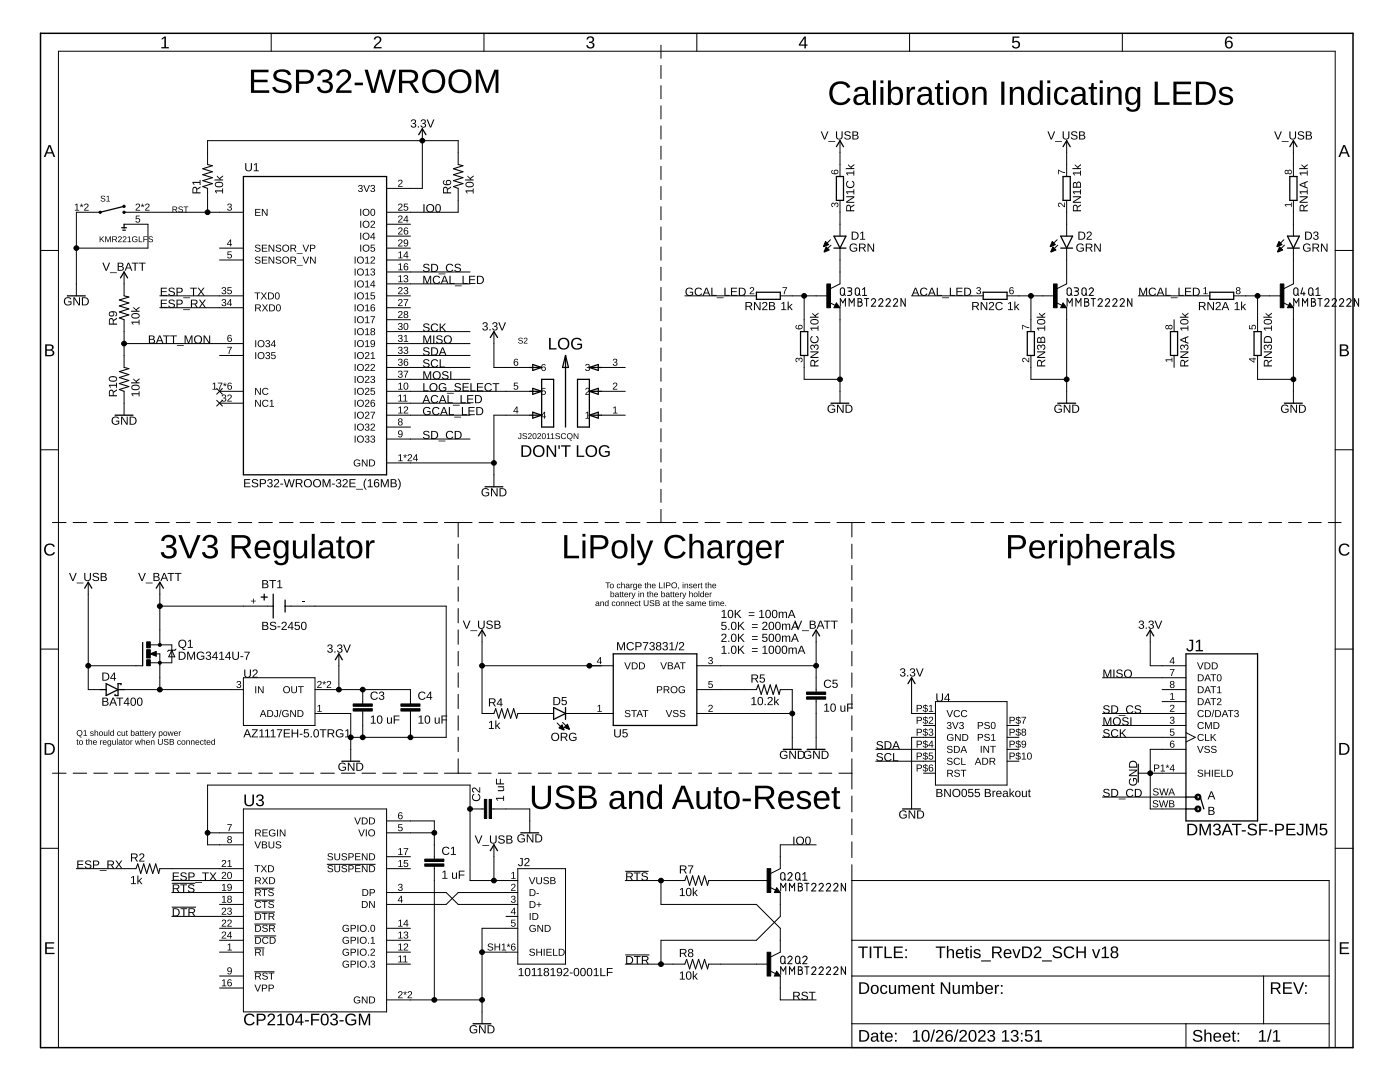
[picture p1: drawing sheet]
<svg xmlns="http://www.w3.org/2000/svg" width="279mm" height="216mm" viewBox="0 0 279 216" stroke-linecap="round" stroke-linejoin="round" font-family="sans-serif">
<g fill="#000">
<path d="M32.3 7.7l.5-.4h.3v2.1h.6v.3h-1.5v-.3h.6v-1.8l-.5 .4zM74.8 7.4a.77 .77 0 0 1 1.2 .2 .77 .77 0 0 1-.4 1.1l-.7 .7h1.3v.3h-1.6a2.03 2.03 0 0 1 1-1.3 .47 .47 0 0 0 .1-.8 .47 .47 0 0 0-.8 .3h-.3zM117.3 7.4a.7 .7 0 0 1 1-.1 .7 .7 0 0 1 0 1.1h-.2a.67 .67 0 0 1 .5 .9 .67 .67 0 0 1-1 .4l-.6-.5v-.2h.3a.48 .48 0 0 0 .7 .4 .48 .48 0 0 0 .2-.7l-.6-.1v-.3a.46 .46 0 0 0 .6-.2 .46 .46 0 0 0-.3-.6 .46 .46 0 0 0-.6 .4h-.3zM202.1 7.3h1.3v.2h-1l-.1 .8a.81 .81 0 0 1 1.1 .2 .81 .81 0 0 1-.1 1.1 .81 .81 0 0 1-1.1-.1l-.3-.4h.3a.53 .53 0 0 0 .8 .2 .53 .53 0 0 0 .1-.8 .53 .53 0 0 0-.8 .1h-.3zM79.6 36a.47 .47 0 0 1 .7 .2 .47 .47 0 0 1-.4 .6l-.3 .3h.8v.2h-1l.5-.7a.28 .28 0 0 0 .2-.5 .28 .28 0 0 0-.5 .1h-.2zM211.2 33.9l1.3 .4v.2l-.5-.1-.7-.4v.8h-.1zM27.1 43h.8v.2h-.6l-.1 .4a.47 .47 0 0 1 .7 .2 .47 .47 0 0 1-.3 .7 .47 .47 0 0 1-.6-.4l.5 .2a.32 .32 0 0 0 .3-.5 .32 .32 0 0 0-.6 0h-.1zM45.5 40.7a.4 .4 0 0 1 .6 0 .4 .4 0 0 1-.1 .6 .37 .37 0 0 1 .3 .5 .37 .37 0 0 1-.5 .2l-.4-.2-.1-.1h.2a.28 .28 0 0 0 .4 .2 .28 .28 0 0 0 .1-.4l-.3-.1v-.2a.27 .27 0 0 0 .4-.1 .27 .27 0 0 0-.2-.3 .27 .27 0 0 0-.4 .2h-.1zM45.4 50.2h.8v.1h-.6v.5a.47 .47 0 0 1 .6 .2 .47 .47 0 0 1-.3 .6 .47 .47 0 0 1-.6-.4l.5 .2a.32 .32 0 0 0 .3-.4 .32 .32 0 0 0-.6-.1h-.1zM149.8 57.4a.47 .47 0 0 1 .7 .2 .47 .47 0 0 1-.4 .6l-.3 .3h.7v.2h-.9l.5-.7a.28 .28 0 0 0 .2-.5 .28 .28 0 0 0-.5 .2h-.2zM156.2 57.3h.9l-.5 1.4h-.2l.1-.4 .4-.8h-.7zM166 40.6l.4-.1 .2 .2a.37 .37 0 0 1 .4-.3 .37 .37 0 0 1 .3 .5l-.2 .4-.2 .1v-.2a.28 .28 0 0 0 .3-.4 .28 .28 0 0 0-.5-.1v.3h-.2a.27 .27 0 0 0-.1-.4 .27 .27 0 0 0-.4 .2 .27 .27 0 0 0 .3 .4v.1l-.4-.2z"/>
<path d="M195 57.4a.4 .4 0 0 1 .6 0 .4 .4 0 0 1-.1 .6 .37 .37 0 0 1 .3 .4 .37 .37 0 0 1-.5 .3l-.4-.2-.1-.2h.2a.28 .28 0 0 0 .4 .3 .28 .28 0 0 0 .1-.5h-.3v-.2a.27 .27 0 0 0 .3-.1 .27 .27 0 0 0-.1-.4 .27 .27 0 0 0-.4 .3h-.1zM211.2 40.6a.74 .74 0 0 1 1.1 .4l.1 .1v-.7h.1v.9l-.6-.5a.28 .28 0 0 0-.5-.1 .28 .28 0 0 0 .1 .4v.2l-.3-.3zM240.2 57.5l.5-.2v1.2h.3v.2h-.8v-.2h.3v-1l-.3 .2zM256.4 40.8h1.2v-.4h.2v.9h-.2v-.4h-1l.2 .3h-.2zM45.4 69.2h.9l-.5 1.4h-.2l.1-.4 .4-.8h-.7zM102.6 76.4h.8v.1h-.7v.4a.47 .47 0 0 1 .7 .3 .47 .47 0 0 1-.3 .6 .47 .47 0 0 1-.6-.4l.5 .2a.32 .32 0 0 0 .2-.4 .32 .32 0 0 0-.5-.1h-.2zM108.1 77.4h.8v.2h-.7v.4a.47 .47 0 0 1 .7 .2 .47 .47 0 0 1-.3 .7 .47 .47 0 0 1-.6-.4l.5 .2a.32 .32 0 0 0 .2-.5 .32 .32 0 0 0-.5 0h-.2zM116.9 77.5a.47 .47 0 0 1 .8 .2 .47 .47 0 0 1-.4 .6l-.3 .3h.7v.2h-.9l.5-.7a.28 .28 0 0 0 .2-.5 .28 .28 0 0 0-.5 .2l-.2-.1zM116.9 72.7a.4 .4 0 0 1 .7 0 .4 .4 0 0 1-.2 .6 .37 .37 0 0 1 .3 .5 .37 .37 0 0 1-.4 .2l-.5-.2v-.1l.2-.1a.28 .28 0 0 0 .3 .3 .28 .28 0 0 0 .2-.4l-.4-.1v-.2a.27 .27 0 0 0 .4-.1 .27 .27 0 0 0-.2-.4 .27 .27 0 0 0-.3 .3h-.2zM122.4 76.4a.47 .47 0 0 1 .8 .2 .47 .47 0 0 1-.4 .7l-.3 .3h.7v.1h-.9l.5-.6a.28 .28 0 0 0 .2-.5 .28 .28 0 0 0-.5 .1h-.2zM122.4 71.7a.4 .4 0 0 1 .7 0 .4 .4 0 0 1-.2 .6 .37 .37 0 0 1 .3 .4 .37 .37 0 0 1-.4 .3l-.5-.2v-.2h.2a.28 .28 0 0 0 .3 .3 .28 .28 0 0 0 .2-.5h-.4v-.2a.27 .27 0 0 0 .4-.1 .27 .27 0 0 0-.2-.4 .27 .27 0 0 0-.3 .3l-.2-.1zM158.8 71.5l.4-.1 .2 .3a.37 .37 0 0 1 .5-.4 .37 .37 0 0 1 .3 .5l-.2 .5h-.2v-.2a.28 .28 0 0 0 .2-.4 .28 .28 0 0 0-.4-.1l-.1 .4h-.1a.27 .27 0 0 0-.2-.4 .27 .27 0 0 0-.3 .2 .27 .27 0 0 0 .2 .3v.2l-.3-.3z"/>
<path d="M204 64.8l1.4 .5v.2l-.6-.1-.6-.4v.7h-.2zM204.1 71.5a.74 .74 0 0 1 1 .5l.2 .1v-.7h.1v.9l-.7-.5a.28 .28 0 0 0-.4-.2 .28 .28 0 0 0 .1 .5v.2l-.4-.3zM232.6 71.7h1.2v-.3h.2v.8h-.2v-.3h-1l.2 .3h-.2zM249.3 64.9h.1v.6h.5a.47 .47 0 0 1 .2-.6 .47 .47 0 0 1 .6 .3 .47 .47 0 0 1-.4 .6l.2-.5a.32 .32 0 0 0-.4-.3 .32 .32 0 0 0-.1 .5v.2h-.7zM116.9 82.4l.5-.2v1.2h.3v.1h-.9v-.1h.4v-1.1l-.3 .3zM122.4 81.3l.5-.2v1.3h.3v.1h-.8v-.1h.3v-1.1l-.3 .2zM9.1 108.8a1.19 1.19 0 0 1 1.9 .2l-.3 .1a.85 .85 0 0 0-1.2-.3 .85 .85 0 0 0-.3 1.1 .82 .82 0 0 0 .7 .7 .82 .82 0 0 0 .8-.5l.3 .2a1.22 1.22 0 0 1-1.8 .3 1.22 1.22 0 0 1-.1-1.8zM267.5 108.8a1.19 1.19 0 0 1 1.8 .2l-.3 .1a.85 .85 0 0 0-1.1-.3 .85 .85 0 0 0-.4 1.1 .82 .82 0 0 0 .7 .7 .82 .82 0 0 0 .9-.5l.3 .2a1.22 1.22 0 0 1-1.9 .3 1.22 1.22 0 0 1 0-1.8zM47.4 136a.4 .4 0 0 1 .6-.1 .4 .4 0 0 1-.2 .7 .37 .37 0 0 1 .3 .4 .37 .37 0 0 1-.4 .3l-.5-.2v-.2h.2a.28 .28 0 0 0 .4 .2 .28 .28 0 0 0 .1-.4l-.4-.1v-.1a.27 .27 0 0 0 .4-.1 .27 .27 0 0 0-.2-.4 .27 .27 0 0 0-.3 .2h-.2zM50.5 119.4h.1v.5h.5v.1h-.5v.4h-.1v-.4h-.4v-.1h.4zM60.4 120h.5v.1h-.5zM141.5 131.2a.4 .4 0 0 1 .6 0 .4 .4 0 0 1-.1 .6 .37 .37 0 0 1 .3 .4 .37 .37 0 0 1-.5 .3l-.4-.2-.1-.1 .2-.1a.28 .28 0 0 0 .4 .3 .28 .28 0 0 0 .1-.5h-.3v-.2a.27 .27 0 0 0 .3-.1 .27 .27 0 0 0-.1-.4 .27 .27 0 0 0-.4 .3h-.2z"/>
<path d="M141.4 135.9h.8v.1h-.6l-.1 .5a.47 .47 0 0 1 .7 .2 .47 .47 0 0 1-.3 .6 .47 .47 0 0 1-.6-.3l.5 .1a.32 .32 0 0 0 .3-.4 .32 .32 0 0 0-.6-.1h-.1zM233.6 138.5l.5-.2v1.2h.3v.2h-.9v-.2h.4v-1.1l-.3 .3zM233.5 133.5h.9l-.5 1.4h-.2l.1-.4 .4-.8h-.7zM63.4 140.9l.5-.2v1.2h.3v.1h-.9v-.1h.4v-1.1l-.3 .2zM119.3 140.9l.5-.2v1.2h.3v.1h-.9v-.1h.4v-1.1l-.3 .2zM141.5 140.7a.47 .47 0 0 1 .7 .2 .47 .47 0 0 1-.4 .7l-.3 .3h.8v.1h-1l.6-.6a.28 .28 0 0 0 .1-.5 .28 .28 0 0 0-.5 .1h-.1zM233.6 140.7a.47 .47 0 0 1 .8 .2 .47 .47 0 0 1-.5 .7l-.2 .3h.7v.1h-.9l.5-.6a.28 .28 0 0 0 .2-.5 .28 .28 0 0 0-.5 .1h-.2zM233.6 143.1a.4 .4 0 0 1 .7 0 .4 .4 0 0 1-.2 .6 .37 .37 0 0 1 .3 .5 .37 .37 0 0 1-.5 .2l-.4-.2v-.1l.1-.1a.28 .28 0 0 0 .4 .3 .28 .28 0 0 0 .1-.4l-.3-.1v-.2a.27 .27 0 0 0 .4-.1 .27 .27 0 0 0-.2-.4 .27 .27 0 0 0-.3 .3h-.2zM233.5 145.4h.8v.2h-.6v.4a.47 .47 0 0 1 .7 .2 .47 .47 0 0 1-.3 .7 .47 .47 0 0 1-.6-.4l.4 .2a.32 .32 0 0 0 .3-.5 .32 .32 0 0 0-.5 0h-.2zM45.4 164.5h.9l-.5 1.3h-.2l.1-.3 .4-.9h-.7zM79.6 176.4a.4 .4 0 0 1 .6 0 .4 .4 0 0 1-.2 .6 .37 .37 0 0 1 .4 .5 .37 .37 0 0 1-.5 .3l-.4-.2-.1-.2h.2a.28 .28 0 0 0 .4 .2 .28 .28 0 0 0 .1-.4l-.4-.1v-.1a.27 .27 0 0 0 .4-.2 .27 .27 0 0 0-.2-.3 .27 .27 0 0 0-.3 .2h-.2zM79.5 164.5h.8v.1h-.6l-.1 .5a.47 .47 0 0 1 .7 .2 .47 .47 0 0 1-.3 .6 .47 .47 0 0 1-.6-.4l.5 .2a.32 .32 0 0 0 .3-.4 .32 .32 0 0 0-.6-.1h-.1z"/>
<path d="M102.1 176.4a.47 .47 0 0 1 .8 .3 .47 .47 0 0 1-.4 .6l-.3 .3h.7v.2h-.9l.5-.7a.28 .28 0 0 0 .2-.5 .28 .28 0 0 0-.5 .1h-.2zM102.1 174.2l.5-.2v1.2h.3v.2h-.9v-.2h.4v-1l-.3 .2zM102.1 178.8a.4 .4 0 0 1 .7 0 .4 .4 0 0 1-.2 .6 .37 .37 0 0 1 .3 .5 .37 .37 0 0 1-.5 .3l-.4-.3v-.1h.1a.28 .28 0 0 0 .4 .2 .28 .28 0 0 0 .1-.4l-.3-.1v-.1a.27 .27 0 0 0 .4-.2 .27 .27 0 0 0-.2-.3 .27 .27 0 0 0-.3 .2h-.2zM9 188h1.8v.3h-1.5v.7h1.4v.3h-1.4v.8h1.6v.3h-1.9zM45.4 188.5l.5-.2v1.2h.4v.2h-.9v-.2h.4v-1.1l-.4 .3zM102 183.5h.8v.2h-.6v.4a.47 .47 0 0 1 .7 .2 .47 .47 0 0 1-.3 .7 .47 .47 0 0 1-.6-.4l.4 .2a.32 .32 0 0 0 .3-.5 .32 .32 0 0 0-.5 0h-.2zM267.4 188h1.8v.3h-1.5v.7h1.4v.3h-1.4v.8h1.6v.3h-1.9z"/>
<path d="M50.1 13.9h3.5v.5h-2.9v1.5h2.7v.5h-2.7v1.6h3v.5h-3.6zM54.8 14.3a2.26 2.26 0 0 1 3.2 .3l.1 .3-.6 .1a1.36 1.36 0 0 0-2.3-.2v.2a1.41 1.41 0 0 0 1.5 .9 1.35 1.35 0 0 1 1.3 .7 1.35 1.35 0 0 1-.1 1.5 2.58 2.58 0 0 1-3.4-.3l-.2-.4 .6-.1a1.56 1.56 0 0 0 2.6 .2 1.04 1.04 0 0 0-1.1-1.1 1.81 1.81 0 0 1-1.8-1.2zM59.1 13.9h1.9a1.43 1.43 0 0 1 1.6 1.4 1.43 1.43 0 0 1-1.5 1.4h-1.4v1.8h-.6zM59.7 14.4v1.8a2.23 2.23 0 0 0 2.1-.3 .94 .94 0 0 0 .1-1.1 .94 .94 0 0 0-1-.4zM63.6 14.3a1.62 1.62 0 0 1 2.7 .5 1.11 1.11 0 0 1-1 1.4 1.24 1.24 0 0 1 1.1 1.4 1.24 1.24 0 0 1-1.5 1 1.42 1.42 0 0 1-1.6-1.3h.6a.95 .95 0 0 0 1.3 .8 .95 .95 0 0 0 .3-1.5l-1.1-.2v-.5a.93 .93 0 0 0 1-.2 .93 .93 0 0 0 .2-1 .94 .94 0 0 0-1-.4 .94 .94 0 0 0-.7 .8l-.6-.1zM67.4 14.3a1.47 1.47 0 0 1 1.7-.4 1.47 1.47 0 0 1 .9 1.6 5.9 5.9 0 0 1-1.9 2.1l-.4 .4h2.4v.5h-3a2.69 2.69 0 0 1 1.3-1.9l.3-.3a1.16 1.16 0 0 0 .4-1.9 .92 .92 0 0 0-1.4 .7h-.6zM70.8 16.5h1.6v.5h-1.6zM72.8 13.9h.6l1.1 4.1 1.1-4.1h.6l1.1 4.1 1.1-4.1h.7l-1.4 4.6h-.8l-1-3.9-1 3.9h-.8zM79.6 13.9h2.2a1.34 1.34 0 0 1 1.6 1.1 1.34 1.34 0 0 1-1.1 1.5l1.3 2h-.7l-1.2-1.9h-1.4v1.9h-.7zM80.3 14.4v1.7h1.5a.87 .87 0 0 0 1-.9 .87 .87 0 0 0-1.1-.8zM84.9 14.5a2.39 2.39 0 0 1 3.9 1.1 2.39 2.39 0 0 1-2.9 2.9 2.49 2.49 0 0 1-1-4zM85.3 14.8a1.95 1.95 0 0 0 1.3 3.3 1.94 1.94 0 0 0 1.6-1.4 1.94 1.94 0 0 0-.7-2.1l-.6-.2h-.7zM90.1 14.5a2.39 2.39 0 0 1 4 1.1 2.39 2.39 0 0 1-3 2.9 2.49 2.49 0 0 1-1-4zM90.6 14.8a1.95 1.95 0 0 0 1.2 3.3 1.94 1.94 0 0 0 1.7-1.4 1.94 1.94 0 0 0-.7-2.1l-.6-.2h-.8zM95 13.9h.8l1.4 4 1.5-4h.8v4.6h-.6v-4l-1.5 4h-.4l-1.5-4v4h-.5z"/>
<path d="M160.5 7.3h.3v1.6h.4v.2h-.4v.6h-.3v-.6h-1.1v-.2zM160.5 7.6l-.8 1.3h.8z"/>
<path d="M166.1 16.8a2.33 2.33 0 0 1 3.6 .6l-.6 .2a1.6 1.6 0 0 0-1.9-.8 1.6 1.6 0 0 0-1.1 1.8 1.64 1.64 0 0 0 1.2 1.8 1.64 1.64 0 0 0 1.9-.9l.6 .3a2.31 2.31 0 0 1-3.1 1 2.31 2.31 0 0 1-1.1-3zM170.8 17.6a1.45 1.45 0 0 1 1.5-.3 1.45 1.45 0 0 1 .9 1.2l.1 1.8 .1 .2h.4v.4a.74 .74 0 0 1-1.1-.7 1.28 1.28 0 0 1-1.2 .8 1.28 1.28 0 0 1-1.2-.8 1.23 1.23 0 0 1 1.5-1.4l.8-.1a.81 .81 0 0 0-.5-.9 .81 .81 0 0 0-1 .5h-.6zM171.2 19.4a.69 .69 0 0 0-.1 1 .69 .69 0 0 0 1 0l.5-.6v-.6zM174.2 16h.6v4.9h-.6zM175.7 16h.6v.6h-.6zM175.7 17.4h.6v3.5h-.6zM177.2 16h.6v1.9a1.3 1.3 0 0 1 1.5-.5 1.3 1.3 0 0 1 .9 1.3 1.72 1.72 0 0 1-1.3 2.3l-.7-.2-.4-.4v.5h-.6zM178.2 17.9a2.11 2.11 0 0 0 0 2.5 .88 .88 0 0 0 1 0 .88 .88 0 0 0 .4-.9v-.4a.98 .98 0 0 0-.3-1.1 .98 .98 0 0 0-1.1-.1zM180.9 17.4h.6v.7a.85 .85 0 0 1 1.1-.8v.6a.89 .89 0 0 0-.9 .2 .89 .89 0 0 0-.1 1v1.8h-.6zM183.5 17.6a1.45 1.45 0 0 1 1.5-.3 1.45 1.45 0 0 1 1 1.2v1.8l.1 .2h.4v.4a.74 .74 0 0 1-1.1-.7 1.28 1.28 0 0 1-1.2 .8 1.28 1.28 0 0 1-1.1-.8 1.23 1.23 0 0 1 1.5-1.4l.8-.1a.81 .81 0 0 0-.6-.9 .81 .81 0 0 0-1 .5h-.6zM183.9 19.4a.69 .69 0 0 0-.1 1 .69 .69 0 0 0 1 0l.5-.6 .1-.6zM187.2 16.6h.4v.8h.6v.4h-.6v2.5l.2 .2h.5v.4l-.4 .1a.72 .72 0 0 1-.9-.8v-2.4h-.4v-.4h.4zM188.8 16h.6v.6h-.6zM188.8 17.4h.6v3.5h-.6zM190.5 17.8a1.62 1.62 0 0 1 1.9-.4 1.62 1.62 0 0 1 .9 1.7 1.61 1.61 0 0 1-1.6 1.9 1.61 1.61 0 0 1-1.6-1.9l.2-1zM191.2 17.9a2.1 2.1 0 0 0 0 2.5 1.04 1.04 0 0 0 1.2-.1 1.04 1.04 0 0 0 .3-1.2 1.04 1.04 0 0 0-.3-1.1 1.04 1.04 0 0 0-1.2-.1zM194 17.4h.6v.6a1.2 1.2 0 0 1 1.4-.7 1.2 1.2 0 0 1 .9 1.2v2.4h-.6v-2.2a.86 .86 0 0 0-.9-1 .86 .86 0 0 0-.8 1.2v2h-.5zM199.8 16.3h.7v4.6h-.7zM201.5 17.4h.6v.6a1.2 1.2 0 0 1 1.4-.7 1.2 1.2 0 0 1 .9 1.2v2.4h-.6v-2.2a.86 .86 0 0 0-1-1 .86 .86 0 0 0-.7 1.2v2h-.6zM205.7 17.5a1.28 1.28 0 0 1 1.8 .4v-1.9h.6v4.9h-.5l-.1-.6a1.3 1.3 0 0 1-1.5 .6 1.3 1.3 0 0 1-.9-1.3 2.49 2.49 0 0 1 .6-2.1zM206.1 17.9a2.37 2.37 0 0 0 0 2.5 .93 .93 0 0 0 1 0 .93 .93 0 0 0 .4-1 1.18 1.18 0 0 0-1.2-1.6zM209 16h.6v.6h-.6zM209 17.4h.6v3.5h-.6zM210.7 17.8a1.45 1.45 0 0 1 2.5 .6h-.6a.84 .84 0 0 0-1-.6 .84 .84 0 0 0-.6 1 1.22 1.22 0 0 0 1.1 1.7l.4-.3 .1-.4 .6 .1a1.5 1.5 0 0 1-1.8 1 1.5 1.5 0 0 1-1.1-1.8l.1-.8zM214.2 17.6a1.45 1.45 0 0 1 1.5-.3 1.45 1.45 0 0 1 .9 1.2l.1 1.8 .1 .2h.4v.4a.74 .74 0 0 1-1.1-.7 1.28 1.28 0 0 1-1.2 .8 1.28 1.28 0 0 1-1.2-.8 1.23 1.23 0 0 1 1.5-1.4l.8-.1a.81 .81 0 0 0-.5-.9 .81 .81 0 0 0-1 .5h-.6zM214.6 19.4a.69 .69 0 0 0-.1 1 .69 .69 0 0 0 1 0l.5-.6v-.6zM217.9 16.6h.4v.8h.6v.4h-.6v2.5l.2 .2h.5v.4l-.4 .1a.72 .72 0 0 1-.9-.8v-2.4h-.4v-.4h.4zM219.5 16h.6v.6h-.6zM219.5 17.4h.6v3.5h-.6zM221 17.4h.5l.1 .6a1.2 1.2 0 0 1 1.3-.7 1.2 1.2 0 0 1 .9 1.2v2.4h-.6v-2.2a.86 .86 0 0 0-.9-1 .86 .86 0 0 0-.7 1.2v2h-.6zM225.1 17.6a1.26 1.26 0 0 1 1.9 .4v-.6h.6v3.4a1.53 1.53 0 0 1-1 1.4 1.53 1.53 0 0 1-1.7-.3l-.2-.5h.6a.88 .88 0 0 0 1.1 .4 .88 .88 0 0 0 .6-1v-.5a1.27 1.27 0 0 1-1.5 .6 1.27 1.27 0 0 1-.9-1.3v-1.3zM225.5 17.9a2.29 2.29 0 0 0 0 2.5 1.03 1.03 0 0 0 1.2-.2 1.03 1.03 0 0 0 .3-1.1 1.04 1.04 0 0 0-.3-1.1 1.04 1.04 0 0 0-1.2-.1zM230.4 16.3h.7v4.1h2.3v.5h-3zM234.2 16.3h3.5v.5h-2.9v1.5h2.7v.5h-2.7v1.6h3v.5h-3.6zM238.7 16.3a5.2 5.2 0 0 1 3 .4 2.35 2.35 0 0 1 .9 2.6 2.35 2.35 0 0 1-2.2 1.6h-1.7zM239.3 16.8v3.6a2.28 2.28 0 0 0 2.4-.6 1.86 1.86 0 0 0 .2-2 1.86 1.86 0 0 0-1.7-1zM243.7 17.6a1.62 1.62 0 0 1 2.3 .6h-.5a.92 .92 0 0 0-1.6 0 1.18 1.18 0 0 0 1.2 .7 1.02 1.02 0 0 1 1 1.1 1.02 1.02 0 0 1-1.1 1 1.45 1.45 0 0 1-1.8-.9l.5-.1a1.1 1.1 0 0 0 1.8 .2v-.4l-.4-.3a2.28 2.28 0 0 1-1.7-.9l-.1-.6z"/>
<path d="M244.8 7.4a.74 .74 0 0 1 1.2 .3l-.3 .1a.5 .5 0 0 0-.6-.3 .5 .5 0 0 0-.3 .7l-.1 .2a.77 .77 0 0 1 1.2 .1 .77 .77 0 0 1-.1 1.1 .77 .77 0 0 1-1.1-.2l-.2-.5v-.8zM244.7 8.9a.51 .51 0 0 0 1 0 .51 .51 0 0 0-1 0z"/>
<path d="M9.7 29h.4l.9 2.3h-.3l-.3-.7h-1.1l-.2 .7h-.4zM9.9 29.2l-.5 1.2h.9z"/>
<path d="M20.2 39.1h.5l.3 .2h-.1a.27 .27 0 0 0-.4-.2 .27 .27 0 0 0-.2 .4 .48 .48 0 0 1 .5 .1 .48 .48 0 0 1 .1 .5l-.1 .1a.52 .52 0 0 1-.7-.3h.1a.31 .31 0 0 0 .4 .2 .31 .31 0 0 0 .2-.3l-.5-.2a.28 .28 0 0 1-.2-.2 .28 .28 0 0 1 .1-.3zM21.3 39.3l.4-.2v1h.3v.1h-.8v-.1h.3v-.9l-.2 .2z"/>
<path d="M38.5 37.4l.5-.1 .3 .4 .7-.5v.3l-.7 .4v.5h.7v.2h-1.6zM38.7 37.6l-.1 .8h.6l-.1-.8zM38.4 36.3h1.4v-.4h.2v1h-.2v-.4h-1.2l.3 .4h-.2z"/>
<path d="M42.9 38h1.4v-.4h.2v1h-.2v-.4h-1.2l.3 .4h-.2zM43 36.5a.96 .96 0 0 1 1.5 .3 .9 .9 0 0 1-.8 .6 .9 .9 0 0 1-.8-.6zM43.1 36.7a.62 .62 0 0 0 .3 .5 .62 .62 0 0 0 .7-.1 .39 .39 0 0 0 .2-.5 .39 .39 0 0 0-.6-.1zM43.3 35l.5 .5 .7-.5v.2l-.5 .5 .1 .1h.4v.2h-1.7v-.2h1.1l-.6-.5z"/>
<path d="M48.9 32.6h.3v1a.45 .45 0 0 0 .4 .4 .45 .45 0 0 0 .5-.4v-1h.2v1a.67 .67 0 0 1-.7 .6 .67 .67 0 0 1-.7-.6zM50.7 32.8l.6-.2v1.4h.3v.2h-1v-.2h.4v-1.2l-.3 .2z"/>
<path d="M71.6 37a.4 .4 0 0 1 .7 0 .4 .4 0 0 1-.2 .6 .37 .37 0 0 1 .3 .4 .37 .37 0 0 1-.5 .3l-.4-.2v-.2h.1a.28 .28 0 0 0 .4 .3 .28 .28 0 0 0 .1-.5h-.3v-.2a.27 .27 0 0 0 .4-.1 .27 .27 0 0 0-.2-.4 .27 .27 0 0 0-.3 .3h-.2zM72.5 36.9h.2l.5 1.2 .4-1.2h.2l-.5 1.4h-.2zM74.1 37a.4 .4 0 0 1 .6 0 .4 .4 0 0 1-.2 .6 .37 .37 0 0 1 .4 .4 .37 .37 0 0 1-.5 .3l-.4-.2-.1-.2h.2a.28 .28 0 0 0 .4 .3 .28 .28 0 0 0 .1-.5h-.4v-.2a.27 .27 0 0 0 .4-.1 .27 .27 0 0 0-.2-.4 .27 .27 0 0 0-.3 .3h-.2z"/>
<path d="M82.2 23.9a.47 .47 0 0 1 .7 0 .47 .47 0 0 1-.2 .7 .43 .43 0 0 1 .4 .5 .43 .43 0 0 1-.6 .4 .5 .5 0 0 1-.5-.5h.2a.33 .33 0 0 0 .4 .3 .33 .33 0 0 0 .2-.5l-.4-.1v-.2a.31 .31 0 0 0 .4-.1 .31 .31 0 0 0-.2-.4 .31 .31 0 0 0-.4 .2h-.2zM83.4 25.2h.2v.3h-.2zM84.1 23.9a.47 .47 0 0 1 .8 0 .47 .47 0 0 1-.2 .7 .43 .43 0 0 1 .3 .5 .43 .43 0 0 1-.5 .4 .5 .5 0 0 1-.6-.5h.2a.33 .33 0 0 0 .5 .3 .33 .33 0 0 0 .1-.5l-.4-.1v-.2a.31 .31 0 0 0 .5-.1 .31 .31 0 0 0-.3-.4 .31 .31 0 0 0-.3 .2h-.2zM85.2 23.8h.2l.5 1.5 .6-1.5h.2l-.7 1.7h-.2z"/>
<path d="M88.5 37.4l.5-.1 .3 .4 .7-.5v.3l-.6 .4v.5h.6v.2h-1.6zM88.7 37.6l-.1 .8h.6l-.1-.8zM88.5 36l.2-.1 .1 .2-.2 .1a.45 .45 0 0 0 .1 .5 .45 .45 0 0 0 .5 .1 .52 .52 0 0 1 .1-.8 .52 .52 0 0 1 .7 .2 .52 .52 0 0 1-.3 .7 .82 .82 0 0 1-.9 0 .82 .82 0 0 1-.4-.7zM89.1 36.4a.35 .35 0 0 0 .7 0 .35 .35 0 0 0-.7 0z"/>
<path d="M92.9 38h1.5v-.4h.1v1h-.1v-.4h-1.3l.3 .4h-.2zM93 36.5a.96 .96 0 0 1 1.5 .3 .9 .9 0 0 1-.8 .6 .9 .9 0 0 1-.8-.6zM93.1 36.7a.62 .62 0 0 0 .3 .5 .62 .62 0 0 0 .7-.1 .39 .39 0 0 0 .2-.5 .39 .39 0 0 0-.6-.1zM93.3 35l.5 .5 .7-.5v.2l-.5 .5 .1 .1h.4v.2h-1.7v-.2h1.1l-.6-.5z"/>
<path d="M163.8 26.2h.2l.6 1.4 .5-1.4h.2l-.6 1.6h-.2zM165.3 28.2h1.4v.1h-1.4zM166.8 26.2h.3v1a.45 .45 0 0 0 .4 .5 .45 .45 0 0 0 .5-.5v-1h.2v1a.67 .67 0 0 1-.7 .7 .67 .67 0 0 1-.7-.7zM168.7 26.3l.7-.1 .4 .4h-.2a.37 .37 0 0 0-.5-.3 .37 .37 0 0 0-.3 .5l.2 .1a.53 .53 0 0 1 .7 .2 .53 .53 0 0 1-.2 .7h-.2a.71 .71 0 0 1-.8-.4h.2a.43 .43 0 0 0 .5 .3 .43 .43 0 0 0 .3-.5l-.4-.1a.46 .46 0 0 1-.5-.2 .46 .46 0 0 1 .1-.6zM170.1 26.2l1.1 .2v.3l-.2 .3a.44 .44 0 0 1 .4 .5 .44 .44 0 0 1-.6 .3h-.7zM170.3 26.4v.5l.7-.1v-.4zM170.3 27.1v.6l.6-.1 .2-.1-.1-.4z"/>
<path d="M166 34l.2-.1-.1 .5 .5 .2a.46 .46 0 0 1 0-.7 .46 .46 0 0 1 .7 .2 .46 .46 0 0 1-.3 .6 .7 .7 0 0 1-.7 0 .7 .7 0 0 1-.4-.6zM166.5 34.3a.3 .3 0 0 0 .6 0 .3 .3 0 0 0-.6 0z"/>
<path d="M168.9 34.4h1.4v-.4h.2v1h-.2v-.4h-1.2l.2 .4h-.2zM169.2 32.8l.6 .5 .7-.6v.3l-.6 .4 .1 .1h.5v.3h-1.7v-.3h1.1l-.7-.5z"/>
<path d="M209 26.2h.3l.5 1.4 .6-1.4h.2l-.7 1.6h-.2zM210.6 28.2h1.3v.1h-1.3zM212.1 26.2h.2v1a.45 .45 0 0 0 .5 .5 .45 .45 0 0 0 .4-.5v-1h.2v1a.67 .67 0 0 1-.6 .7 .67 .67 0 0 1-.7-.7zM213.9 26.3l.7-.1 .4 .4h-.2a.37 .37 0 0 0-.5-.3 .37 .37 0 0 0-.2 .5l.2 .1a.53 .53 0 0 1 .6 .2 .53 .53 0 0 1-.2 .7h-.1a.71 .71 0 0 1-.9-.4h.2a.43 .43 0 0 0 .5 .3 .43 .43 0 0 0 .4-.5l-.5-.1a.46 .46 0 0 1-.5-.2 .46 .46 0 0 1 .1-.6zM215.4 26.2l1 .2 .1 .3-.3 .3a.44 .44 0 0 1 .4 .5 .44 .44 0 0 1-.6 .3h-.6zM215.6 26.4v.5l.7-.1-.1-.4zM215.6 27.1v.6l.6-.1 .2-.1-.2-.4z"/>
<path d="M214.1 34.4h1.5v-.4h.1v1h-.1v-.4h-1.3l.3 .4h-.2zM214.5 32.8l.5 .5 .7-.6v.3l-.5 .4 .1 .1h.4v.3h-1.7v-.3h1.1l-.6-.5z"/>
<path d="M254.3 26.2h.2l.6 1.4 .5-1.4h.2l-.6 1.6h-.3zM255.8 28.2h1.4v.1h-1.4zM257.3 26.2h.2v1a.45 .45 0 0 0 .5 .5 .45 .45 0 0 0 .4-.5v-1h.3v1a.67 .67 0 0 1-.7 .7 .67 .67 0 0 1-.7-.7zM259.2 26.3l.7-.1 .4 .4h-.3a.37 .37 0 0 0-.4-.3 .37 .37 0 0 0-.3 .5l.2 .1a.53 .53 0 0 1 .7 .2 .53 .53 0 0 1-.2 .7h-.2a.71 .71 0 0 1-.9-.4h.3a.43 .43 0 0 0 .5 .3 .43 .43 0 0 0 .3-.5l-.4-.1a.46 .46 0 0 1-.5-.2 .46 .46 0 0 1 .1-.6zM260.6 26.2l1.1 .2v.3l-.3 .3a.44 .44 0 0 1 .4 .5 .44 .44 0 0 1-.5 .3h-.7zM260.8 26.4v.5l.7-.1-.1-.4zM260.8 27.1v.6l.6-.1 .2-.1-.1-.4z"/>
<path d="M256.5 34l.4-.1 .2 .2a.42 .42 0 0 1 .6-.2 .42 .42 0 0 1 .1 .6 .37 .37 0 0 1-.4 .3 .37 .37 0 0 1-.3-.3 .4 .4 0 0 1-.7 .1 .4 .4 0 0 1 .1-.6zM256.5 34.3a.26 .26 0 0 0 .5 0 .26 .26 0 0 0-.5 0zM257.1 34.3a.3 .3 0 0 0 .6 0 .3 .3 0 0 0-.6 0z"/>
<path d="M259.4 34.4h1.4v-.4h.2v1h-.2v-.4h-1.2l.2 .4h-.2zM259.7 32.8l.6 .5 .7-.6v.3l-.6 .4 .1 .1h.5v.3h-1.7v-.3h1l-.6-.5z"/>
<path d="M268.1 29h.3l1 2.3h-.3l-.3-.7h-1.1l-.3 .7h-.3zM268.3 29.2l-.5 1.2h.9z"/>
<path d="M15 40.9l.5-.3v1.3h.3v.1h-.9v-.1h.4v-1.1l-.3 .2zM16 40.8l.2 .1v-.3h.2l-.1 .3 .3-.1v.2h-.2l.1 .3h-.1l-.1-.2-.2 .2h-.1l.2-.3h-.3zM16.9 40.7a.47 .47 0 0 1 .7 .2 .47 .47 0 0 1-.4 .7l-.2 .3h.7v.1h-.9l.5-.7a.28 .28 0 0 0 .1-.4 .28 .28 0 0 0-.4 .1h-.2z"/>
<path d="M19.9 47.2h.1v.5l.6-.5h.2l-.5 .5 .5 .6h-.1l-.5-.5-.2 .1v.4h-.1zM21 47.2h.2l.4 .9 .3-.9h.2v1.1h-.1v-1l-.4 1-.5-1v1h-.1zM22.4 47.2h.5a.33 .33 0 0 1 .4 .2 .33 .33 0 0 1-.2 .4l.3 .5h-.2l-.3-.5h-.3v.5h-.2zM22.6 47.3v.4h.3a.22 .22 0 0 0 .3-.2 .22 .22 0 0 0-.3-.2zM23.7 47.2a.39 .39 0 0 1 .6 .2 .39 .39 0 0 1-.4 .5l-.2 .3h.6v.1h-.7l.4-.6a.23 .23 0 0 0 .1-.4 .23 .23 0 0 0-.4 .2h-.1zM24.6 47.2a.39 .39 0 0 1 .6 .2 .39 .39 0 0 1-.3 .5l-.3 .3h.6v.1h-.7l.5-.6a.23 .23 0 0 0 0-.4 .23 .23 0 0 0-.4 .2h-.1zM25.5 47.4l.4-.2v1h.3v.1h-.7v-.1h.2v-.9l-.2 .2zM26.5 47.3l.6-.1 .3 .2-.1 .1a.45 .45 0 0 0-.7 0 .45 .45 0 0 0 0 .6 .45 .45 0 0 0 .7 0v-.2h-.4v-.2h.5v.4a.63 .63 0 0 1-.9 .1 .63 .63 0 0 1 0-.9zM27.7 47.2h.1v1h.6v.1h-.7zM28.6 47.2h.8v.1h-.6v.4h.6v.2h-.6v.4h-.2zM29.7 47.2h.5l.3 .2h-.1a.27 .27 0 0 0-.4-.2 .27 .27 0 0 0-.1 .4 .48 .48 0 0 1 .5 .1 .48 .48 0 0 1 0 .5l-.1 .1a.52 .52 0 0 1-.7-.3h.1a.31 .31 0 0 0 .4 .2 .31 .31 0 0 0 .2-.3l-.5-.2a.28 .28 0 0 1-.2-.2 .28 .28 0 0 1 .1-.3z"/>
<path d="M20.4 52.4h.3l.5 1.4 .5-1.4h.3l-.7 1.6h-.2zM21.9 54.3h1.4v.2h-1.4zM23.5 52.4l1.1 .2v.3l-.3 .3a.44 .44 0 0 1 .4 .5 .44 .44 0 0 1-.6 .3h-.6zM23.7 52.6v.5l.7-.2-.1-.3zM23.7 53.3v.6l.6-.1 .2-.1-.2-.4zM25.5 52.4h.3l.6 1.6h-.2l-.2-.4h-.7l-.2 .4h-.2zM25.6 52.6l-.3 .8h.6zM26.3 52.4h1.3v.2h-.5v1.4h-.2v-1.4h-.6zM27.7 52.4h1.4v.2h-.6v1.4h-.2v-1.4h-.6z"/>
<path d="M27.2 40.7a.47 .47 0 0 1 .7 .2 .47 .47 0 0 1-.4 .7l-.3 .3h.8v.1h-1l.6-.7a.28 .28 0 0 0 .1-.4 .28 .28 0 0 0-.5 .1h-.1zM28.1 40.8l.3 .1v-.3h.1v.3l.3-.1v.2h-.3l.2 .3h-.1l-.1-.2-.2 .2h-.1l.2-.3h-.3zM29.1 40.7a.47 .47 0 0 1 .7 .2 .47 .47 0 0 1-.4 .7l-.3 .3h.8v.1h-1l.6-.7a.28 .28 0 0 0 .1-.4 .28 .28 0 0 0-.5 .1h-.1z"/>
<path d="M32.1 57.4h1.2v.2h-1v.5h.9v.2h-.9v.5h1.1v.2h-1.3zM33.8 57.5l.7-.1 .4 .4h-.2a.37 .37 0 0 0-.5-.3 .37 .37 0 0 0-.3 .5l.2 .1a.53 .53 0 0 1 .7 .2 .53 .53 0 0 1-.2 .7h-.1a.71 .71 0 0 1-.9-.4h.2a.43 .43 0 0 0 .5 .3 .43 .43 0 0 0 .3-.5l-.4-.1a.46 .46 0 0 1-.5-.3 .46 .46 0 0 1 .1-.5zM35.2 57.4h.7a.5 .5 0 0 1 .6 .5 .5 .5 0 0 1-.6 .5h-.5v.6h-.2zM35.4 57.6v.6h.7a.33 .33 0 0 0 0-.6zM36.6 59.3h1.3v.2h-1.3zM38 57.4h1.3v.2h-.6v1.4h-.2v-1.4h-.5zM39.4 57.4h.3l.4 .6 .5-.6h.2l-.5 .8 .6 .8h-.3l-.5-.7-.5 .7h-.2l.6-.8z"/>
<path d="M34.4 41.2h.6a.33 .33 0 0 1 .4 .3 .33 .33 0 0 1-.3 .4l.3 .5h-.2l-.3-.5h-.3v.5h-.2zM34.6 41.3v.5h.3a.22 .22 0 0 0 .3-.3 .22 .22 0 0 0-.3-.2zM35.7 41.3l.5-.1 .3 .3h-.2a.27 .27 0 0 0-.3-.2 .27 .27 0 0 0-.2 .3 .48 .48 0 0 1 .5 .2 .48 .48 0 0 1 .1 .5l-.1 .1a.52 .52 0 0 1-.7-.3h.1a.31 .31 0 0 0 .4 .2 .31 .31 0 0 0 .2-.4l-.5-.1a.28 .28 0 0 1-.2-.3 .28 .28 0 0 1 .1-.2zM36.6 41.2h1v.1h-.4v1.1h-.2v-1.1h-.4z"/>
<path d="M44.4 57.4a.4 .4 0 0 1 .6 0 .4 .4 0 0 1-.2 .6 .37 .37 0 0 1 .4 .4 .37 .37 0 0 1-.5 .3l-.4-.2-.1-.2h.2a.28 .28 0 0 0 .4 .3 .28 .28 0 0 0 .1-.5h-.4v-.2a.27 .27 0 0 0 .4-.1 .27 .27 0 0 0-.2-.4 .27 .27 0 0 0-.3 .3h-.2zM45.4 57.3h.8v.2h-.6v.4a.47 .47 0 0 1 .6 .2 .47 .47 0 0 1-.3 .7 .47 .47 0 0 1-.6-.4l.5 .2a.32 .32 0 0 0 .3-.5 .32 .32 0 0 0-.6 0h-.1z"/>
<path d="M45.9 47.8h.2v.9h.2v.2h-.2v.3h-.1v-.3h-.7zM46 48l-.5 .7h.5z"/>
<path d="M50.9 41.7h1.1v.1h-.9v.5h.8v.1h-.8v.5h.9v.2h-1.1zM52.3 41.7h.2l.7 1.2v-1.2h.2v1.4h-.2l-.8-1.2v1.2h-.1z"/>
<path d="M50.8 58.4h1.1v.1h-.4v1.2h-.2v-1.2h-.5zM52.1 58.4h.2l.4 .5 .3-.5h.2l-.4 .6 .5 .7h-.2l-.4-.6-.5 .6h-.2l.6-.7zM53.5 58.4h.5a.69 .69 0 0 1 .7 .6 .69 .69 0 0 1-.7 .7h-.5zM53.7 58.5v1.1a.59 .59 0 0 0 .8-.5 .59 .59 0 0 0-.8-.6zM55.1 58.4a.68 .68 0 0 1 .7 .4 .68 .68 0 0 1-.1 .8 .56 .56 0 0 1-.7 0 .56 .56 0 0 1-.1-.8zM55.2 58.5a.78 .78 0 0 0 .1 1.1 .69 .69 0 0 0 0-1.1z"/>
<path d="M51.1 48.9l.5-.1 .4 .3-.2 .1a.32 .32 0 0 0-.4-.3 .32 .32 0 0 0-.2 .4 .66 .66 0 0 1 .8 .7l-.4 .2a.61 .61 0 0 1-.8-.3l.2-.1a.37 .37 0 0 0 .5 .3 .37 .37 0 0 0 .3-.4l-.5-.2a.36 .36 0 0 1-.4-.2 .36 .36 0 0 1 .2-.4zM52.3 48.8h1v.2h-.8v.4h.8v.2h-.8v.5h.9v.1h-1.1zM53.6 48.8h.2l.8 1.2v-1.2h.1v1.4h-.2l-.7-1.2v1.2h-.2zM55.2 48.9l.6-.1 .3 .3-.2 .1a.32 .32 0 0 0-.4-.3 .32 .32 0 0 0-.2 .4 .66 .66 0 0 1 .8 .7l-.4 .2a.61 .61 0 0 1-.7-.3l.2-.1a.37 .37 0 0 0 .4 .3 .37 .37 0 0 0 .3-.4l-.5-.2a.36 .36 0 0 1-.3-.2 .36 .36 0 0 1 .1-.4zM56.3 49.5a.71 .71 0 0 1 1.4 0 .71 .71 0 0 1-1.4 0zM56.4 49.5a.55 .55 0 0 0 1.1 0 .55 .55 0 0 0-1.1 0zM58 48.8h.6a.4 .4 0 0 1 .5 .4 .4 .4 0 0 1-.3 .4l.4 .6h-.3l-.3-.6h-.4v.6h-.2zM58.2 49v.5h.4a.26 .26 0 0 0 .3-.3 .26 .26 0 0 0-.3-.2zM59.2 50.5h1.2v.1h-1.2zM60.4 48.8h.2l.4 1.3 .5-1.3h.2l-.6 1.4h-.2zM61.9 48.8h.6a.43 .43 0 0 1 .4 .4 .43 .43 0 0 1-.4 .5h-.4v.5h-.2zM62.1 49v.5l.6-.1-.1-.4z"/>
<path d="M51.1 51.3l.5-.1 .4 .3h-.2a.32 .32 0 0 0-.4-.2 .32 .32 0 0 0-.2 .4 .66 .66 0 0 1 .8 .7l-.4 .2a.61 .61 0 0 1-.8-.3l.2-.1a.37 .37 0 0 0 .5 .3 .37 .37 0 0 0 .3-.4l-.5-.2a.36 .36 0 0 1-.4-.2 .36 .36 0 0 1 .2-.4zM52.3 51.2h1v.2h-.8v.4h.8v.2h-.8v.4h.9v.2h-1.1zM53.6 51.2h.2l.8 1.2v-1.2h.1v1.4h-.2l-.7-1.2v1.2h-.2zM55.2 51.3l.6-.1 .3 .3h-.2a.32 .32 0 0 0-.4-.2 .32 .32 0 0 0-.2 .4 .66 .66 0 0 1 .8 .7l-.4 .2a.61 .61 0 0 1-.7-.3l.2-.1a.37 .37 0 0 0 .4 .3 .37 .37 0 0 0 .3-.4l-.5-.2a.36 .36 0 0 1-.3-.2 .36 .36 0 0 1 .1-.4zM56.3 51.9a.71 .71 0 0 1 1.4 0 .71 .71 0 0 1-1.4 0zM56.4 51.9a.55 .55 0 0 0 1.1 0 .55 .55 0 0 0-1.1 0zM58 51.2h.6a.4 .4 0 0 1 .5 .3 .4 .4 0 0 1-.3 .5l.4 .6h-.3l-.3-.6h-.4v.6h-.2zM58.2 51.4v.5h.4a.26 .26 0 0 0 .3-.3 .26 .26 0 0 0-.3-.2zM59.2 52.9h1.2v.1h-1.2zM60.4 51.2h.2l.4 1.2 .5-1.2h.2l-.6 1.4h-.2zM61.9 51.2h.2l.7 1.2v-1.2h.2v1.4h-.2l-.8-1.2v1.2h-.1z"/>
<path d="M70.8 56h.2v1.4h-.2zM71.2 56.7a.71 .71 0 0 1 1.4 0 .71 .71 0 0 1-1.4 0zM71.4 56.6a.53 .53 0 0 0 1 0 .53 .53 0 0 0-1 0zM72.9 56.2l.5-.2v1.2h.3v.2h-.8v-.2h.3v-1.1l-.3 .3zM74.5 56h.2v.9h.2v.1h-.2v.4h-.2v-.4h-.6zM74.5 56.2l-.5 .7h.5z"/>
<path d="M70.8 51.2h.2v1.4h-.2zM71.2 51.9a.71 .71 0 0 1 1.4 0 .71 .71 0 0 1-1.4 0zM71.4 51.9a.53 .53 0 0 0 1 0 .53 .53 0 0 0-1 0zM72.9 51.4l.5-.2v1.2h.3v.2h-.8v-.2h.3v-1l-.3 .2zM74.1 51.3a.47 .47 0 0 1 .7 .2 .47 .47 0 0 1-.4 .6l-.3 .3h.8v.2h-1l.5-.7a.28 .28 0 0 0 .2-.5 .28 .28 0 0 0-.5 .2l-.2-.1z"/>
<path d="M70.8 53.6h.2v1.4h-.2zM71.2 54.3a.71 .71 0 0 1 1.4 0 .71 .71 0 0 1-1.4 0zM71.4 54.3a.53 .53 0 0 0 1 0 .53 .53 0 0 0-1 0zM72.9 53.8l.5-.2v1.2h.3v.2h-.8v-.2h.3v-1l-.3 .2zM74.1 53.7a.4 .4 0 0 1 .6-.1 .4 .4 0 0 1-.2 .7 .37 .37 0 0 1 .4 .4 .37 .37 0 0 1-.5 .3l-.4-.2-.1-.2h.2a.28 .28 0 0 0 .4 .2 .28 .28 0 0 0 .1-.4l-.4-.1v-.1a.27 .27 0 0 0 .4-.1 .27 .27 0 0 0-.2-.4 .27 .27 0 0 0-.3 .2h-.2z"/>
<path d="M70.8 58.3h.2v1.4h-.2zM71.2 59a.71 .71 0 0 1 1.4 0 .71 .71 0 0 1-1.4 0zM71.4 59a.53 .53 0 0 0 1 0 .53 .53 0 0 0-1 0zM72.9 58.6l.5-.3v1.3h.3v.1h-.8v-.1h.3v-1.1l-.3 .2zM74 58.3h.8v.2h-.6l-.1 .4a.47 .47 0 0 1 .7 .2 .47 .47 0 0 1-.3 .7 .47 .47 0 0 1-.6-.4l.5 .2a.32 .32 0 0 0 .3-.4 .32 .32 0 0 0-.6-.1h-.1z"/>
<path d="M71.9 44.1h.2v1.3h-.2zM72.3 44.8a.71 .71 0 0 1 1.4 0 .71 .71 0 0 1-1.4 0zM72.5 44.7a.53 .53 0 0 0 1 0 .53 .53 0 0 0-1 0zM74.1 44.1a.47 .47 0 0 1 .7 .2 .47 .47 0 0 1-.4 .7l-.3 .3h.8v.1h-1l.5-.6a.28 .28 0 0 0 .2-.5 .28 .28 0 0 0-.5 .1h-.2z"/>
<path d="M71.9 41.7h.2v1.4h-.2zM72.3 42.4a.71 .71 0 0 1 1.4 0 .71 .71 0 0 1-1.4 0zM72.5 42.4a.53 .53 0 0 0 1 0 .53 .53 0 0 0-1 0zM74.1 41.7a.68 .68 0 0 1 .8 .4 .68 .68 0 0 1-.1 .8 .56 .56 0 0 1-.8 0 .56 .56 0 0 1-.1-.7zM74.3 41.8a.78 .78 0 0 0 .1 1.1 .69 .69 0 0 0 0-1.1z"/>
<path d="M71.9 46.4h.2v1.4h-.2zM72.3 47.1a.71 .71 0 0 1 1.4 0 .71 .71 0 0 1-1.4 0zM72.5 47.1a.53 .53 0 0 0 1 0 .53 .53 0 0 0-1 0zM74.5 46.4h.2v1h.2v.1h-.2v.3h-.2v-.3h-.6zM74.5 46.6l-.5 .8h.5z"/>
<path d="M71.9 48.8h.2v1.4h-.2zM72.3 49.5a.71 .71 0 0 1 1.4 0 .71 .71 0 0 1-1.4 0zM72.5 49.5a.53 .53 0 0 0 1 0 .53 .53 0 0 0-1 0zM74 48.8h.8v.2h-.6l-.1 .4a.47 .47 0 0 1 .7 .2 .47 .47 0 0 1-.3 .7 .47 .47 0 0 1-.6-.4l.5 .2a.32 .32 0 0 0 .3-.5 .32 .32 0 0 0-.6 0h-.1z"/>
<path d="M79.6 57.4a.47 .47 0 0 1 .7 .2 .47 .47 0 0 1-.4 .6l-.3 .3h.8v.2h-1l.5-.7a.28 .28 0 0 0 .2-.5 .28 .28 0 0 0-.5 .2h-.2zM80.7 57.4a.4 .4 0 0 1 .6 0 .4 .4 0 0 1-.1 .6 .37 .37 0 0 1 .3 .4 .37 .37 0 0 1-.5 .3l-.4-.2-.1-.2h.2a.28 .28 0 0 0 .4 .3 .28 .28 0 0 0 .1-.5h-.3v-.2a.27 .27 0 0 0 .3-.1 .27 .27 0 0 0-.1-.4 .27 .27 0 0 0-.4 .3h-.1z"/>
<path d="M79.6 43.1a.47 .47 0 0 1 .7 .2 .47 .47 0 0 1-.4 .6l-.3 .4h.8v.1h-1l.5-.7a.28 .28 0 0 0 .2-.4 .28 .28 0 0 0-.5 .1h-.2zM81.1 43h.2v1h.2v.1h-.2v.3h-.1v-.3h-.7zM81.2 43.2l-.5 .8h.5z"/>
<path d="M79.6 40.7a.47 .47 0 0 1 .7 .2 .47 .47 0 0 1-.4 .7l-.3 .3h.8v.1h-1l.5-.7a.28 .28 0 0 0 .2-.4 .28 .28 0 0 0-.5 .1h-.2zM80.6 40.6h.8v.2h-.6v.4a.47 .47 0 0 1 .6 .2 .47 .47 0 0 1-.3 .7 .47 .47 0 0 1-.6-.4l.5 .2a.32 .32 0 0 0 .3-.5 .32 .32 0 0 0-.6 0h-.1z"/>
<path d="M79.6 45.5a.47 .47 0 0 1 .7 .2 .47 .47 0 0 1-.4 .6l-.3 .3h.8v.2h-1l.5-.7a.28 .28 0 0 0 .2-.5 .28 .28 0 0 0-.5 .2l-.2-.1zM80.8 45.5l.4-.1 .2 .3-.5-.1-.2 .5a.46 .46 0 0 1 .7 0 .46 .46 0 0 1-.2 .7 .46 .46 0 0 1-.6-.3v-.6zM80.7 46.3a.3 .3 0 0 0 .6 0 .3 .3 0 0 0-.6 0z"/>
<path d="M79.6 47.9a.47 .47 0 0 1 .7 .2 .47 .47 0 0 1-.4 .6l-.3 .3h.8v.2h-1l.5-.7a.28 .28 0 0 0 .2-.5 .28 .28 0 0 0-.5 .1h-.2zM80.7 47.9a.57 .57 0 0 1 .7 .1 .57 .57 0 0 1 .1 .7 .46 .46 0 0 1-.4 .5 .46 .46 0 0 1-.5-.3l.5 .1 .2-.5a.45 .45 0 0 1-.7 .1 .45 .45 0 0 1 .1-.7zM80.7 48.3a.31 .31 0 0 0 .6 0 .31 .31 0 0 0-.6 0z"/>
<path d="M79.5 55.2l.5-.3v1.3h.4v.1h-.9v-.1h.3v-1.1l-.3 .2zM80.7 55a.4 .4 0 0 1 .6 0 .4 .4 0 0 1-.1 .6 .37 .37 0 0 1 .3 .4 .37 .37 0 0 1-.5 .3l-.4-.2-.1-.1 .2-.1a.28 .28 0 0 0 .4 .3 .28 .28 0 0 0 .1-.5h-.3v-.2a.27 .27 0 0 0 .3-.1 .27 .27 0 0 0-.1-.4 .27 .27 0 0 0-.4 .3h-.1z"/>
<path d="M79.5 50.4l.5-.2v1.2h.4v.2h-.9v-.2h.3v-1.1l-.3 .3zM81.1 50.2h.2v.9h.2v.1h-.2v.4h-.1v-.4h-.7zM81.2 50.4l-.5 .7h.5z"/>
<path d="M79.5 52.8l.5-.3v1.3h.4v.1h-.9v-.1h.3v-1.1l-.3 .2zM80.8 52.6h.4l.2 .2-.5-.1-.2 .5a.46 .46 0 0 1 .7 .1 .46 .46 0 0 1-.2 .7 .46 .46 0 0 1-.6-.4v-.5zM80.7 53.5a.3 .3 0 0 0 .6 0 .3 .3 0 0 0-.6 0z"/>
<path d="M84.5 40.7h.2v1.7h-.2zM85 41.5a.85 .85 0 0 1 1.7 0 .85 .85 0 0 1-1.7 0zM85.4 41.1a.65 .65 0 0 0 .2 1 .65 .65 0 0 0 .9-.5 .65 .65 0 0 0-.8-.7zM87.1 40.8a.61 .61 0 0 1 .7 .1 .61 .61 0 0 1 .2 .7 .61 .61 0 0 1-.6 .8 .61 .61 0 0 1-.5-.8zM87.3 40.9a.92 .92 0 0 0 .1 1.3 .8 .8 0 0 0 0-1.3z"/>
<path d="M84.6 52.7l.7-.1 .4 .4h-.2a.37 .37 0 0 0-.5-.3 .37 .37 0 0 0-.2 .5l.1 .1a.53 .53 0 0 1 .7 .2 .53 .53 0 0 1-.2 .7l-.1 .1a.71 .71 0 0 1-.9-.4l.2-.1a.43 .43 0 0 0 .5 .4 .43 .43 0 0 0 .4-.5l-.5-.2a.46 .46 0 0 1-.5-.2 .46 .46 0 0 1 .1-.6zM86 52.6h.6a.81 .81 0 0 1 .8 .8 .81 .81 0 0 1-.7 .9h-.7zM86.3 52.8v1.3a.69 .69 0 0 0 .9-.6 .69 .69 0 0 0-.9-.7zM87.5 54.6h1.4v.1h-1.4zM89.2 52.8a.81 .81 0 0 1 1.2 .2l-.2 .1a.6 .6 0 0 0-.8-.1 .6 .6 0 0 0 0 .9 .6 .6 0 0 0 .9-.1l.2 .1a.83 .83 0 0 1-1.3 .2 .83 .83 0 0 1 0-1.3zM90.9 52.7l.7-.1 .4 .4h-.2a.37 .37 0 0 0-.5-.3 .37 .37 0 0 0-.3 .5l.2 .1a.53 .53 0 0 1 .7 .2 .53 .53 0 0 1-.2 .7l-.2 .1a.71 .71 0 0 1-.8-.4l.2-.1a.43 .43 0 0 0 .5 .4 .43 .43 0 0 0 .3-.5l-.4-.2a.46 .46 0 0 1-.5-.2 .46 .46 0 0 1 .1-.6z"/>
<path d="M84.5 55h.3l.5 1.4 .5-1.4h.3v1.6h-.2v-1.4l-.6 1.4h-.1l-.5-1.4v1.4h-.2zM86.6 55.2a.81 .81 0 0 1 1.2 .2l-.2 .1a.6 .6 0 0 0-.9-.1 .6 .6 0 0 0 .1 .9 .6 .6 0 0 0 .9-.1h.2a.83 .83 0 0 1-1.3 .3 .83 .83 0 0 1 0-1.3zM88.6 55h.3l.6 1.6h-.2l-.2-.4h-.7l-.2 .4h-.3zM88.7 55.2l-.3 .8h.6zM89.7 55h.2v1.5h.8v.1h-1zM90.8 57h1.3v.1h-1.3zM92.3 55h.2v1.5h.8v.1h-1zM93.6 55h1.2v.2h-1v.5h1v.2h-1v.6h1.1v.1h-1.3zM95.2 55h.5a.81 .81 0 0 1 .9 .8 .81 .81 0 0 1-.8 .8h-.6zM95.4 55.2v1.3a.69 .69 0 0 0 1-.7 .69 .69 0 0 0-1-.6z"/>
<path d="M137 57.6a.84 .84 0 0 1 1.3 .2h-.2a.64 .64 0 0 0-.9 0 .64 .64 0 0 0-.1 .9 .64 .64 0 0 0 .9 .1l.1-.4h-.5v-.2h.7v.6a.88 .88 0 0 1-1.2 .1 .88 .88 0 0 1-.1-1.3zM138.8 57.6a.81 .81 0 0 1 1.3 .2l-.2 .1a.6 .6 0 0 0-.9-.1 .6 .6 0 0 0 .1 .9 .6 .6 0 0 0 .8-.2l.2 .1a.83 .83 0 0 1-1.2 .3 .83 .83 0 0 1-.1-1.3zM140.9 57.4h.2l.7 1.6h-.3l-.1-.4h-.8l-.2 .4h-.2zM141 57.6l-.3 .8h.6zM142 57.4h.2v1.4h.8v.2h-1zM143 59.3h1.4v.2h-1.4zM144.6 57.4h.2v1.4h.8v.2h-1zM145.9 57.4h1.2v.2h-1v.5h.9v.2h-.9v.5h1.1v.2h-1.3zM147.4 57.4h.6a.81 .81 0 0 1 .8 .8 .81 .81 0 0 1-.7 .8h-.7zM147.7 57.6v1.3a.69 .69 0 0 0 .9-.7 .69 .69 0 0 0-.9-.6z"/>
<path d="M169.7 48.8a.84 .84 0 0 1 1.3 .2h-.2a.64 .64 0 0 0-.9 0 .64 .64 0 0 0 0 .9 .64 .64 0 0 0 .9 .1l.1-.4h-.5v-.2h.7v.6a.88 .88 0 0 1-1.3 .1 .88 .88 0 0 1-.1-1.3zM171.4 48.6h.8a.47 .47 0 0 1 .6 .4 .47 .47 0 0 1-.4 .5l.4 .7h-.2l-.4-.7h-.5v.7h-.3zM171.7 48.8v.6h.5a.3 .3 0 0 0 .3-.3 .3 .3 0 0 0-.3-.3zM173.1 48.6h.3l.9 1.4v-1.4h.1v1.6h-.2l-.9-1.4v1.4h-.2z"/>
<path d="M169 41l.5-.1 .3 .3 .7-.4v.2l-.7 .4v.5h.7v.3h-1.6zM169.1 41.2l-.1 .7h.6v-.7zM168.9 39.2h1.6v.2l-1.4 .9h1.4v.2h-1.6v-.3l1.4-.9-1.4 .1zM168.9 38.2h1.4v-.4h.2v1h-.2v-.4h-1.2l.2 .3h-.2zM169.1 36.2l.2-.1v.2a.6 .6 0 0 0 0 .9 .6 .6 0 0 0 .9-.1 .6 .6 0 0 0-.2-.9l.1-.1a.81 .81 0 0 1 .2 1.1 .81 .81 0 0 1-1.2 .2 .81 .81 0 0 1 0-1.2z"/>
<path d="M170 46.2h.5a.81 .81 0 0 1 .9 .8 .81 .81 0 0 1-.8 .8h-.6zM170.2 46.4v1.3a.69 .69 0 0 0 .9-.7 .69 .69 0 0 0-.9-.6zM171.7 46.5l.6-.3v1.5h.4v.1h-1v-.1h.4v-1.3l-.4 .3z"/>
<path d="M182.6 57.4h.2l.7 1.6h-.2l-.2-.4h-.8l-.1 .4h-.3zM182.7 57.6l-.3 .8h.6zM183.8 57.6a.81 .81 0 0 1 1.3 .2l-.2 .1a.6 .6 0 0 0-.9-.1 .6 .6 0 0 0 0 .9 .6 .6 0 0 0 .9-.2l.2 .1a.83 .83 0 0 1-1.2 .3 .83 .83 0 0 1-.1-1.3zM185.8 57.4h.3l.6 1.6h-.2l-.2-.4h-.7l-.2 .4h-.2zM186 57.6l-.3 .8h.6zM186.9 57.4h.3v1.4h.8v.2h-1.1zM188 59.3h1.4v.2h-1.4zM189.6 57.4h.2v1.4h.8v.2h-1zM190.9 57.4h1.2v.2h-1v.5h.9v.2h-.9v.5h1v.2h-1.2zM192.4 57.4h.6a.81 .81 0 0 1 .8 .8 .81 .81 0 0 1-.8 .8h-.6zM192.6 57.6v1.3a.69 .69 0 0 0 1-.7 .69 .69 0 0 0-1-.6z"/>
<path d="M201.6 57.4l.5-.1 .2 .3-.5-.1-.2 .5a.46 .46 0 0 1 .7 0 .46 .46 0 0 1-.2 .7 .46 .46 0 0 1-.6-.3l-.1-.6zM201.6 58.2a.3 .3 0 0 0 .6 0 .3 .3 0 0 0-.6 0z"/>
<path d="M215 48.8a.84 .84 0 0 1 1.3 .2h-.2a.64 .64 0 0 0-.9 0 .64 .64 0 0 0-.1 .9 .64 .64 0 0 0 .9 .1l.1-.4h-.5v-.2h.7v.6a.88 .88 0 0 1-1.2 .1 .88 .88 0 0 1-.1-1.3zM216.7 48.6h.7a.47 .47 0 0 1 .6 .4 .47 .47 0 0 1-.4 .5l.5 .7h-.3l-.4-.7h-.5v.7h-.2zM216.9 48.8v.6h.5a.3 .3 0 0 0 .4-.3 .3 .3 0 0 0-.4-.3zM218.4 48.6h.2l.9 1.4v-1.4h.2v1.6h-.3l-.8-1.4v1.4h-.2z"/>
<path d="M214.2 41l.5-.1 .3 .3 .7-.4v.2l-.6 .4v.5h.6v.3h-1.6zM214.4 41.2l-.1 .7h.6l-.1-.7zM214.1 39.2h1.6v.2l-1.3 .9h1.3v.2h-1.6v-.3l1.4-.9-1.4 .1zM214.1 38.2h1.5v-.4h.1v1h-.1v-.4h-1.3l.3 .3h-.2zM214.3 36.4l.3-.1 .3 .3a.44 .44 0 0 1 .5-.4 .44 .44 0 0 1 .3 .6v.7h-1.6zM214.4 36.6l-.1 .6h.5l-.1-.6zM215.1 36.5l-.1 .7h.6l-.1-.7z"/>
<path d="M215.2 46.2h.5a.81 .81 0 0 1 .9 .8 .81 .81 0 0 1-.8 .8h-.6zM215.4 46.4v1.3a.69 .69 0 0 0 1-.7 .69 .69 0 0 0-1-.6zM217 46.3a.55 .55 0 0 1 .9 .3 .55 .55 0 0 1-.5 .7l-.3 .4h.8v.1h-1.1l.1-.2 .4-.5a.35 .35 0 0 0 .4-.5 .35 .35 0 0 0-.6-.1l-.3 .1z"/>
<path d="M227.4 57.4h.2l.5 1.4 .5-1.4h.3v1.6h-.2v-1.4l-.5 1.4h-.1l-.6-1.4 .1 1.4h-.2zM229.5 57.6a.81 .81 0 0 1 1.2 .2l-.2 .1a.6 .6 0 0 0-.9-.1 .6 .6 0 0 0 .1 .9 .6 .6 0 0 0 .9-.2l.1 .1a.83 .83 0 0 1-1.2 .3 .83 .83 0 0 1 0-1.3zM231.5 57.4h.2l.7 1.6h-.2l-.2-.4h-.8l-.1 .4h-.3zM231.6 57.6l-.3 .8h.6zM232.6 57.4h.2v1.4h.8v.2h-1zM233.7 59.3h1.3v.2h-1.3zM235.2 57.4h.2v1.4h.8v.2h-1zM236.5 57.4h1.2v.2h-1v.5h1v.2h-1v.5h1.1v.2h-1.3zM238.1 57.4h.5a.81 .81 0 0 1 .9 .8 .81 .81 0 0 1-.8 .8h-.6zM238.3 57.6v1.3a.69 .69 0 0 0 .9-.7 .69 .69 0 0 0-.9-.6z"/>
<path d="M246.8 57.4a.4 .4 0 0 1 .6-.1 .4 .4 0 0 1-.1 .7 .4 .4 0 0 1 .1 .6 .4 .4 0 0 1-.6 0 .4 .4 0 0 1 .1-.6l-.2-.2zM246.8 57.7a.3 .3 0 0 0 .6 0 .3 .3 0 0 0-.6 0zM246.8 58.3a.3 .3 0 0 0 .6 0 .3 .3 0 0 0-.6 0z"/>
<path d="M260.2 48.8a.84 .84 0 0 1 1.3 .2h-.2a.64 .64 0 0 0-.9 0 .64 .64 0 0 0 0 .9 .64 .64 0 0 0 .9 .1l.1-.4h-.5v-.2h.7v.6a.88 .88 0 0 1-1.3 .1 .88 .88 0 0 1-.1-1.3zM261.9 48.6h.8a.47 .47 0 0 1 .6 .4 .47 .47 0 0 1-.4 .5l.4 .7h-.2l-.4-.7h-.6v.7h-.2zM262.1 48.8v.6h.6a.3 .3 0 0 0 .3-.3 .3 .3 0 0 0-.3-.3zM263.6 48.6h.3l.9 1.4-.1-1.4h.2v1.6h-.2l-.9-1.4v1.4h-.2z"/>
<path d="M259.5 41l.5-.1 .3 .3 .7-.4v.2l-.7 .4v.5h.7v.3h-1.6zM259.6 41.2l-.1 .7h.6v-.7zM259.4 39.2h1.6v.2l-1.4 .9h1.4v.2h-1.6v-.3l1.3-.9-1.3 .1zM259.4 38.2h1.4v-.4h.2v1h-.2v-.4h-1.2l.2 .3h-.2zM259.4 36.7l1.6-.6v.2l-.5 .2v.7l.5 .2v.3l-1.6-.7zM259.5 36.9l.8 .3v-.6z"/>
<path d="M260.5 46.2h.5a.81 .81 0 0 1 .8 .8 .81 .81 0 0 1-.7 .8h-.6zM260.7 46.4v1.3a.69 .69 0 0 0 .9-.7 .69 .69 0 0 0-.9-.6zM262.2 46.3a.47 .47 0 0 1 .8 0 .47 .47 0 0 1-.2 .7 .43 .43 0 0 1 .4 .5 .43 .43 0 0 1-.6 .4 .5 .5 0 0 1-.5-.5h.2a.33 .33 0 0 0 .4 .3 .33 .33 0 0 0 .1-.5l-.4-.1v-.2a.31 .31 0 0 0 .5-.1 .31 .31 0 0 0-.2-.5 .31 .31 0 0 0-.4 .3h-.2z"/>
<path d="M9 68.7a1.54 1.54 0 0 1 1.7 .3v.5l-.4 .3a.65 .65 0 0 1 .5 .8 .65 .65 0 0 1-.8 .5h-1zM9.3 69v.7h.6a.41 .41 0 0 0 .4-.1 .41 .41 0 0 0 .1-.4l-.3-.2zM9.3 70v.8h1a.42 .42 0 0 0 .2-.6l-.2-.2z"/>
<path d="M13 59.5a.84 .84 0 0 1 1.2 .2h-.2a.64 .64 0 0 0-.9 0 .64 .64 0 0 0 0 .9 .64 .64 0 0 0 .9 .1l.1-.4h-.5v-.2h.7v.6a.88 .88 0 0 1-1.3 .1 .88 .88 0 0 1 0-1.3zM14.6 59.3h.3l.9 1.4v-1.4h.2v1.6h-.3l-.9-1.3v1.3h-.2zM16.3 59.3h.6a.81 .81 0 0 1 .8 .8 .81 .81 0 0 1-.8 .8h-.6zM16.6 59.5v1.3a.69 .69 0 0 0 .9-.7 .69 .69 0 0 0-.9-.6z"/>
<path d="M21.9 63.6l.5-.1 .3 .4 .6-.5v.2l-.6 .5v.5h.6v.2h-1.6zM22 63.8l-.1 .8h.6l-.1-.8zM21.8 62.3a.97 .97 0 0 1 1.6 .4l-.1 .3-.3 .1v-.2l.2-.1a.45 .45 0 0 0-.2-.4 .45 .45 0 0 0-.4-.1 .52 .52 0 0 1 0 .7 .52 .52 0 0 1-.7 .1 .52 .52 0 0 1-.1-.8zM21.9 62.7a.36 .36 0 0 0 .7 0 .36 .36 0 0 0-.7 0z"/>
<path d="M21.9 77.9l.5-.1 .3 .3 .6-.4v.2l-.6 .5v.5h.6v.2h-1.6zM22 78.1l-.1 .8h.6l-.1-.8zM21.7 76.8h1.5v-.4h.1v1h-.1v-.4h-1.3l.3 .3h-.2zM21.8 75.3a.96 .96 0 0 1 1.6 .3 .9 .9 0 0 1-.9 .6 .9 .9 0 0 1-.8-.6zM21.9 75.4a.62 .62 0 0 0 .4 .6 .62 .62 0 0 0 .6-.1 .39 .39 0 0 0 .2-.5 .39 .39 0 0 0-.6-.1z"/>
<path d="M26.2 64.2h1.5v-.4h.2v1h-.2v-.4h-1.3l.3 .4h-.2zM26.3 62.7a.96 .96 0 0 1 1.6 .3 .9 .9 0 0 1-.9 .6 .9 .9 0 0 1-.8-.6zM26.4 62.9a.62 .62 0 0 0 .4 .5 .62 .62 0 0 0 .6-.1 .39 .39 0 0 0 .2-.5 .39 .39 0 0 0-.6-.1zM26.6 61.2l.5 .5 .8-.5v.2l-.6 .5 .1 .1h.5v.2h-1.8v-.2h1.1l-.6-.5z"/>
<path d="M26.2 78.5h1.5v-.4h.2v1h-.2v-.4h-1.3l.3 .3h-.2zM26.3 77a.96 .96 0 0 1 1.6 .3 .9 .9 0 0 1-.9 .6 .9 .9 0 0 1-.8-.6zM26.4 77.1a.62 .62 0 0 0 .4 .6 .62 .62 0 0 0 .6-.1 .39 .39 0 0 0 .2-.5 .39 .39 0 0 0-.6-.1zM26.6 75.5l.5 .5 .8-.5v.2l-.6 .4 .1 .2h.5v.2h-1.8v-.2h1.1l-.6-.6z"/>
<path d="M29.7 66.9l1.1 .2v.4l-.2 .2a.44 .44 0 0 1 .4 .5 .44 .44 0 0 1-.6 .4h-.7zM29.9 67.1v.5l.7-.1v-.3zM29.9 67.8v.6h.6l.2-.2-.1-.4zM31.7 66.9h.3l.6 1.7h-.2l-.2-.5h-.7l-.2 .5h-.2zM31.9 67.1l-.3 .8h.6zM32.5 66.9h1.4v.2h-.6v1.5h-.2v-1.5h-.6zM34 66.9h1.3v.2h-.6v1.5h-.2v-1.5h-.5zM35.3 68.9h1.4v.1h-1.4zM36.8 66.9h.3l.5 1.4 .5-1.4h.3v1.7h-.2v-1.5l-.5 1.5h-.1l-.6-1.5v1.5h-.2zM38.7 67.7a.83 .83 0 0 1 1.6 0 .83 .83 0 0 1-1.6 0zM39.1 67.3a.65 .65 0 0 0 .2 1 .65 .65 0 0 0 .9-.5 .65 .65 0 0 0-.8-.7zM40.6 66.9h.3l.9 1.4-.1-1.4h.2v1.7h-.2l-.9-1.4v1.4h-.2z"/>
<path d="M32.1 59.8h1.2v.2h-1v.5h.9v.2h-.9v.5h1.1v.2h-1.3zM33.8 59.9l.7-.1 .4 .3-.2 .1a.37 .37 0 0 0-.5-.3 .37 .37 0 0 0-.3 .5h.2a.53 .53 0 0 1 .7 .3 .53 .53 0 0 1-.2 .7h-.1a.71 .71 0 0 1-.9-.4h.2a.43 .43 0 0 0 .5 .3 .43 .43 0 0 0 .3-.5l-.4-.1a.46 .46 0 0 1-.5-.3 .46 .46 0 0 1 .1-.5zM35.2 59.8h.7a.5 .5 0 0 1 .6 .5 .5 .5 0 0 1-.6 .5h-.5v.6h-.2zM35.4 60v.6h.7a.33 .33 0 0 0 0-.6zM36.6 61.7h1.3v.2h-1.3zM38.1 59.8h.8a.47 .47 0 0 1 .5 .4 .47 .47 0 0 1-.4 .5l.5 .7h-.3l-.4-.7h-.5v.7h-.2zM38.3 60v.6h.5a.3 .3 0 0 0 .4-.3 .3 .3 0 0 0-.4-.3zM39.7 59.8h.2l.5 .6 .4-.6h.3l-.6 .8 .6 .8h-.2l-.5-.7-.5 .7h-.2l.6-.8z"/>
<path d="M42.4 76.6l.5-.2v1.2h.4v.1h-.9v-.1h.4v-1.1l-.4 .3zM43.5 76.4h.9l-.5 1.3h-.2l.1-.3 .4-.9h-.7zM44.6 76.5l.2 .2v-.3h.1v.3l.3-.2v.2l-.2 .1 .1 .2-.1 .1-.1-.3-.2 .3-.1-.1 .2-.2-.3-.1zM45.6 76.4h.4l.3 .2-.6-.1-.2 .5a.46 .46 0 0 1 .8 .1 .46 .46 0 0 1-.2 .7 .46 .46 0 0 1-.7-.3v-.6zM45.5 77.3a.3 .3 0 0 0 .6 0 .3 .3 0 0 0-.6 0z"/>
<path d="M44.4 59.8a.4 .4 0 0 1 .6-.1 .4 .4 0 0 1-.2 .7 .37 .37 0 0 1 .4 .4 .37 .37 0 0 1-.5 .3l-.4-.2-.1-.2h.2a.28 .28 0 0 0 .4 .3 .28 .28 0 0 0 .1-.5l-.4-.1v-.1a.27 .27 0 0 0 .4-.1 .27 .27 0 0 0-.2-.4 .27 .27 0 0 0-.3 .2h-.2zM45.9 59.7h.2v.9h.2v.2h-.2v.3h-.2v-.3h-.6zM45.9 59.9l-.4 .7h.4z"/>
<path d="M44.4 78.8a.4 .4 0 0 1 .6 0 .4 .4 0 0 1-.2 .6 .37 .37 0 0 1 .4 .5 .37 .37 0 0 1-.5 .2l-.4-.2-.1-.1h.2a.28 .28 0 0 0 .4 .2 .28 .28 0 0 0 .1-.4l-.4-.1v-.2a.27 .27 0 0 0 .4-.1 .27 .27 0 0 0-.2-.3 .27 .27 0 0 0-.3 .2h-.2zM45.5 78.8a.47 .47 0 0 1 .7 .2 .47 .47 0 0 1-.4 .7l-.3 .3h.8v.1h-.9l.5-.7a.28 .28 0 0 0 .1-.4 .28 .28 0 0 0-.5 .1h-.1z"/>
<path d="M45.6 66.9l.4-.1 .2 .3-.5-.1-.2 .5a.46 .46 0 0 1 .7 .1 .46 .46 0 0 1-.2 .7 .46 .46 0 0 1-.6-.4v-.6zM45.5 67.8a.3 .3 0 0 0 .6 0 .3 .3 0 0 0-.6 0z"/>
<path d="M50.9 67.9h.2v1.4h-.2zM51.4 68.6a.71 .71 0 0 1 1.4 0 .71 .71 0 0 1-1.4 0zM51.5 68.6a.55 .55 0 0 0 1.1 0 .55 .55 0 0 0-1.1 0zM53.1 68a.4 .4 0 0 1 .7-.1 .4 .4 0 0 1-.2 .7 .37 .37 0 0 1 .3 .4 .37 .37 0 0 1-.5 .3l-.4-.2v-.2h.1a.28 .28 0 0 0 .4 .2 .28 .28 0 0 0 .1-.4l-.3-.1v-.1a.27 .27 0 0 0 .4-.1 .27 .27 0 0 0-.2-.4 .27 .27 0 0 0-.3 .2h-.2zM54.7 67.9h.2v.9h.2v.2h-.2v.3h-.2v-.3h-.7zM54.7 68.1l-.5 .7h.5z"/>
<path d="M50.9 70.3h.2v1.3h-.2zM51.4 71a.71 .71 0 0 1 1.4 0 .71 .71 0 0 1-1.4 0zM51.5 70.9a.55 .55 0 0 0 1.1 0 .55 .55 0 0 0-1.1 0zM53.1 70.3a.4 .4 0 0 1 .7 0 .4 .4 0 0 1-.2 .6 .37 .37 0 0 1 .3 .5 .37 .37 0 0 1-.5 .3l-.4-.2v-.2h.1a.28 .28 0 0 0 .4 .2 .28 .28 0 0 0 .1-.4l-.3-.1v-.1a.27 .27 0 0 0 .4-.2 .27 .27 0 0 0-.2-.3 .27 .27 0 0 0-.3 .2h-.2zM54.2 70.3h.8v.1h-.7v.5a.47 .47 0 0 1 .7 .2 .47 .47 0 0 1-.3 .6 .47 .47 0 0 1-.6-.4l.4 .2a.32 .32 0 0 0 .3-.4 .32 .32 0 0 0-.5-.1h-.2z"/>
<path d="M50.9 77.4h.2l.8 1.2v-1.2h.1v1.4h-.2l-.7-1.2v1.2h-.2zM52.5 77.6l.7-.2 .4 .3-.2 .1a.5 .5 0 0 0-.8 0 .5 .5 0 0 0 .1 .7 .5 .5 0 0 0 .7-.1h.2a.71 .71 0 0 1-1.1 .3 .71 .71 0 0 1 0-1.1z"/>
<path d="M50.9 60.7h.7a.4 .4 0 0 1 .5 .4 .4 .4 0 0 1-.4 .4l.4 .6h-.2l-.4-.6h-.4v.6h-.2zM51.1 60.9v.5h.5a.26 .26 0 0 0 .3-.3 .26 .26 0 0 0-.3-.2zM52.3 60.7h.2l.4 .6 .4-.6h.2l-.5 .7 .5 .7h-.2l-.4-.6-.4 .6h-.2l.5-.7zM53.7 60.7h.5a.69 .69 0 0 1 .7 .7 .69 .69 0 0 1-.7 .7h-.5zM53.9 60.9v1.1a.59 .59 0 0 0 .8-.6 .59 .59 0 0 0-.8-.5zM55.3 60.8a.68 .68 0 0 1 .8 .3 .68 .68 0 0 1-.2 .9 .56 .56 0 0 1-.7-.1 .56 .56 0 0 1-.1-.7zM55.4 60.9a.78 .78 0 0 0 .2 1.1 .69 .69 0 0 0 0-1.1z"/>
<path d="M70.8 77.4h.2v1.4h-.2zM71.2 78.1a.71 .71 0 0 1 1.4 0 .71 .71 0 0 1-1.4 0zM71.4 78.1a.53 .53 0 0 0 1 0 .53 .53 0 0 0-1 0zM73 77.5a.47 .47 0 0 1 .7 .2 .47 .47 0 0 1-.4 .6l-.3 .3h.7v.2h-.9l.5-.7a.28 .28 0 0 0 .2-.5 .28 .28 0 0 0-.5 .2l-.2-.1zM74 77.4h.8v.1h-.6l-.1 .5a.47 .47 0 0 1 .7 .2 .47 .47 0 0 1-.3 .6 .47 .47 0 0 1-.6-.3l.5 .2a.32 .32 0 0 0 .3-.5 .32 .32 0 0 0-.6-.1h-.1z"/>
<path d="M70.8 60.7h.2v1.4h-.2zM71.2 61.4a.71 .71 0 0 1 1.4 0 .71 .71 0 0 1-1.4 0zM71.4 61.4a.53 .53 0 0 0 1 0 .53 .53 0 0 0-1 0zM72.9 61l.5-.3v1.3h.3v.1h-.8v-.1h.3v-1.1l-.3 .2zM74.2 60.8l.4-.1 .2 .3-.5-.1-.2 .5a.46 .46 0 0 1 .7 .1 .46 .46 0 0 1-.2 .6 .46 .46 0 0 1-.6-.3l-.1-.6zM74.1 61.7a.3 .3 0 0 0 .6 0 .3 .3 0 0 0-.6 0z"/>
<path d="M70.8 63.1h.2v1.4h-.2zM71.2 63.8a.71 .71 0 0 1 1.4 0 .71 .71 0 0 1-1.4 0zM71.4 63.8a.53 .53 0 0 0 1 0 .53 .53 0 0 0-1 0zM72.9 63.3l.5-.2v1.2h.3v.2h-.8v-.2h.3v-1l-.3 .2zM73.9 63.1h1l-.5 1.4h-.2v-.4l.5-.8h-.8z"/>
<path d="M70.8 65.5h.2v1.4h-.2zM71.2 66.2a.71 .71 0 0 1 1.4 0 .71 .71 0 0 1-1.4 0zM71.4 66.2a.53 .53 0 0 0 1 0 .53 .53 0 0 0-1 0zM72.9 65.7l.5-.2v1.2h.3v.2h-.8v-.2h.3v-1l-.3 .2zM74.1 65.6a.4 .4 0 0 1 .6-.1 .4 .4 0 0 1-.1 .6 .4 .4 0 0 1 .1 .7 .4 .4 0 0 1-.6-.1 .4 .4 0 0 1 .1-.6l-.2-.2zM74.1 65.8a.26 .26 0 0 0 .5 0 .26 .26 0 0 0-.5 0zM74.1 66.5a.3 .3 0 0 0 .6 0 .3 .3 0 0 0-.6 0z"/>
<path d="M70.8 67.9h.2v1.4h-.2zM71.2 68.6a.71 .71 0 0 1 1.4 0 .71 .71 0 0 1-1.4 0zM71.4 68.5a.53 .53 0 0 0 1 0 .53 .53 0 0 0-1 0zM72.9 68.1l.5-.2v1.2h.3v.2h-.8v-.2h.3v-1.1l-.3 .3zM74 68a.57 .57 0 0 1 .8 0 .57 .57 0 0 1 0 .8 .46 .46 0 0 1-.3 .5 .46 .46 0 0 1-.5-.3l.5 .1 .2-.5a.45 .45 0 0 1-.7 .1 .45 .45 0 0 1 0-.7zM74 68.3a.35 .35 0 0 0 .7 0 .35 .35 0 0 0-.7 0z"/>
<path d="M70.8 70.3h.2v1.3h-.2zM71.2 70.9a.71 .71 0 0 1 1.4 0 .71 .71 0 0 1-1.4 0zM71.4 70.9a.53 .53 0 0 0 1 0 .53 .53 0 0 0-1 0zM73 70.3a.47 .47 0 0 1 .7 .2 .47 .47 0 0 1-.4 .7l-.3 .3h.7v.1h-.9l.5-.6a.28 .28 0 0 0 .2-.5 .28 .28 0 0 0-.5 .1h-.2zM74 70.5l.5-.2v1.2h.4v.1h-.9v-.1h.3v-1.1l-.3 .2z"/>
<path d="M70.8 72.6h.2v1.4h-.2zM71.2 73.3a.71 .71 0 0 1 1.4 0 .71 .71 0 0 1-1.4 0zM71.4 73.3a.53 .53 0 0 0 1 0 .53 .53 0 0 0-1 0zM73 72.7a.47 .47 0 0 1 .7 .2 .47 .47 0 0 1-.4 .7l-.3 .3h.7v.1h-.9l.5-.7a.28 .28 0 0 0 .2-.4 .28 .28 0 0 0-.5 .1h-.2zM74.1 72.7a.47 .47 0 0 1 .7 .2 .47 .47 0 0 1-.4 .7l-.3 .3h.8v.1h-1l.5-.7a.28 .28 0 0 0 .2-.4 .28 .28 0 0 0-.5 .1h-.2z"/>
<path d="M70.8 75h.2v1.4h-.2zM71.2 75.7a.71 .71 0 0 1 1.4 0 .71 .71 0 0 1-1.4 0zM71.4 75.7a.53 .53 0 0 0 1 0 .53 .53 0 0 0-1 0zM73 75.1a.47 .47 0 0 1 .7 .2 .47 .47 0 0 1-.4 .6l-.3 .3h.7v.2h-.9l.5-.7a.28 .28 0 0 0 .2-.5 .28 .28 0 0 0-.5 .2h-.2zM74.1 75.1a.4 .4 0 0 1 .6 0 .4 .4 0 0 1-.2 .6 .37 .37 0 0 1 .4 .4 .37 .37 0 0 1-.5 .3l-.4-.2-.1-.2h.2a.28 .28 0 0 0 .4 .3 .28 .28 0 0 0 .1-.5h-.4v-.2a.27 .27 0 0 0 .4-.1 .27 .27 0 0 0-.2-.4 .27 .27 0 0 0-.3 .3h-.2z"/>
<path d="M79.6 59.8a.47 .47 0 0 1 .7 .2 .47 .47 0 0 1-.4 .6l-.3 .3h.8v.2h-1l.5-.7a.28 .28 0 0 0 .2-.5 .28 .28 0 0 0-.5 .2l-.2-.1zM80.6 59.7h.9l-.5 1.4h-.2l.1-.4 .4-.9h-.7z"/>
<path d="M79.6 62.2a.47 .47 0 0 1 .7 .2 .47 .47 0 0 1-.4 .6l-.3 .3h.8v.2h-1l.5-.7a.28 .28 0 0 0 .2-.5 .28 .28 0 0 0-.5 .1h-.2zM80.7 62.2a.4 .4 0 0 1 .6-.1 .4 .4 0 0 1-.1 .6 .4 .4 0 0 1 .1 .6 .4 .4 0 0 1-.6 0 .4 .4 0 0 1 .1-.6l-.2-.2zM80.8 62.4a.26 .26 0 0 0 .5 0 .26 .26 0 0 0-.5 0zM80.7 63.1a.3 .3 0 0 0 .6 0 .3 .3 0 0 0-.6 0z"/>
<path d="M79.5 76.6l.5-.2v1.2h.4v.1h-.9v-.1h.3v-1.1l-.3 .3zM80.7 76.4a.68 .68 0 0 1 .8 .4 .68 .68 0 0 1-.1 .8 .56 .56 0 0 1-.8 0 .56 .56 0 0 1-.1-.8zM80.9 76.5a.78 .78 0 0 0 .1 1.1 .69 .69 0 0 0 0-1.1z"/>
<path d="M79.6 64.5a.4 .4 0 0 1 .6 0 .4 .4 0 0 1-.2 .6 .37 .37 0 0 1 .4 .5 .37 .37 0 0 1-.5 .3l-.4-.3-.1-.1h.2a.28 .28 0 0 0 .4 .2 .28 .28 0 0 0 .1-.4l-.4-.1v-.1a.27 .27 0 0 0 .4-.2 .27 .27 0 0 0-.2-.3 .27 .27 0 0 0-.3 .2h-.2zM80.7 64.5a.68 .68 0 0 1 .8 .4 .68 .68 0 0 1-.1 .8 .56 .56 0 0 1-.8 0 .56 .56 0 0 1-.1-.8zM80.9 64.6a.78 .78 0 0 0 .1 1.1 .69 .69 0 0 0 0-1.1z"/>
<path d="M79.6 66.9a.4 .4 0 0 1 .6 0 .4 .4 0 0 1-.2 .6 .37 .37 0 0 1 .4 .5 .37 .37 0 0 1-.5 .2l-.4-.2-.1-.1 .2-.1a.28 .28 0 0 0 .4 .3 .28 .28 0 0 0 .1-.4l-.4-.1v-.2a.27 .27 0 0 0 .4-.1 .27 .27 0 0 0-.2-.4 .27 .27 0 0 0-.3 .3h-.2zM80.6 67.1l.5-.3v1.3h.4v.1h-.9v-.1h.4v-1.1l-.4 .2z"/>
<path d="M79.6 69.3a.4 .4 0 0 1 .6 0 .4 .4 0 0 1-.2 .6 .37 .37 0 0 1 .4 .4 .37 .37 0 0 1-.5 .3l-.4-.2-.1-.2h.2a.28 .28 0 0 0 .4 .3 .28 .28 0 0 0 .1-.5h-.4v-.2a.27 .27 0 0 0 .4-.1 .27 .27 0 0 0-.2-.4 .27 .27 0 0 0-.3 .3h-.2zM80.7 69.3a.4 .4 0 0 1 .6 0 .4 .4 0 0 1-.1 .6 .37 .37 0 0 1 .3 .4 .37 .37 0 0 1-.5 .3l-.4-.2-.1-.2h.2a.28 .28 0 0 0 .4 .3 .28 .28 0 0 0 .1-.5h-.3v-.2a.27 .27 0 0 0 .3-.1 .27 .27 0 0 0-.1-.4 .27 .27 0 0 0-.4 .3h-.1z"/>
<path d="M79.6 71.7a.4 .4 0 0 1 .6 0 .4 .4 0 0 1-.2 .6 .37 .37 0 0 1 .4 .4 .37 .37 0 0 1-.5 .3l-.4-.2-.1-.2h.2a.28 .28 0 0 0 .4 .3 .28 .28 0 0 0 .1-.5h-.4v-.2a.27 .27 0 0 0 .4-.1 .27 .27 0 0 0-.2-.4 .27 .27 0 0 0-.3 .3l-.2-.1zM80.8 71.7l.4-.1 .2 .3-.5-.1-.2 .5a.46 .46 0 0 1 .7 0 .46 .46 0 0 1-.2 .7 .46 .46 0 0 1-.6-.3v-.6zM80.7 72.5a.3 .3 0 0 0 .6 0 .3 .3 0 0 0-.6 0z"/>
<path d="M79.6 74.1a.4 .4 0 0 1 .6-.1 .4 .4 0 0 1-.2 .7 .37 .37 0 0 1 .4 .4 .37 .37 0 0 1-.5 .3l-.4-.2-.1-.2h.2a.28 .28 0 0 0 .4 .2 .28 .28 0 0 0 .1-.4l-.4-.1v-.1a.27 .27 0 0 0 .4-.1 .27 .27 0 0 0-.2-.4 .27 .27 0 0 0-.3 .2h-.2zM80.6 74h.9l-.5 1.4h-.2l.1-.4 .4-.9h-.7z"/>
<path d="M84.5 76.5h.2v1.4h.8v.2h-1zM85.6 77.3a.85 .85 0 0 1 1.7 0 .85 .85 0 0 1-1.7 0zM86.1 76.8a.65 .65 0 0 0 .2 1.1 .65 .65 0 0 0 .9-.6 .65 .65 0 0 0-.9-.7zM87.8 76.7a.84 .84 0 0 1 1.2 .1l-.2 .1a.64 .64 0 0 0-.9-.1 .64 .64 0 0 0 0 .9 .64 .64 0 0 0 .9 .1l.1-.3h-.5v-.2h.7v.5a.88 .88 0 0 1-1.3 .1 .88 .88 0 0 1 0-1.2zM89.2 78.4h1.4v.1h-1.4zM90.9 76.5h.7l.4 .3h-.2a.37 .37 0 0 0-.5-.2 .37 .37 0 0 0-.3 .4l.2 .1a.53 .53 0 0 1 .7 .3 .53 .53 0 0 1-.2 .6l-.2 .1a.71 .71 0 0 1-.8-.4l.2-.1a.43 .43 0 0 0 .5 .4 .43 .43 0 0 0 .3-.5l-.4-.2a.46 .46 0 0 1-.5-.2 .46 .46 0 0 1 .1-.6zM92.3 76.5h1.2v.1h-1v.6h1v.1h-1v.6h1.1v.2h-1.3zM93.9 76.5h.2v1.4h.8v.2h-1zM95.2 76.5h1.2v.1h-1v.6h.9v.1h-.9v.6h1.1v.2h-1.3zM96.9 76.7a.81 .81 0 0 1 1.3 .1l-.3 .1a.6 .6 0 0 0-.8 0 .6 .6 0 0 0 0 .8 .6 .6 0 0 0 .9-.1l.2 .1a.83 .83 0 0 1-1.3 .2 .83 .83 0 0 1 0-1.2zM98.3 76.5h1.3v.1h-.5v1.5h-.2v-1.5h-.6z"/>
<path d="M84.6 64.6h.7l.4 .3h-.2a.37 .37 0 0 0-.5-.2 .37 .37 0 0 0-.2 .4l.1 .1a.53 .53 0 0 1 .7 .2 .53 .53 0 0 1-.2 .7l-.1 .1a.71 .71 0 0 1-.9-.4l.2-.1a.43 .43 0 0 0 .5 .4 .43 .43 0 0 0 .4-.5l-.5-.2a.46 .46 0 0 1-.5-.2 .46 .46 0 0 1 .1-.6zM86.2 64.7a.81 .81 0 0 1 1.2 .2l-.2 .1a.6 .6 0 0 0-.8 0 .6 .6 0 0 0 0 .8 .6 .6 0 0 0 .9-.1l.2 .1a.83 .83 0 0 1-1.3 .2 .83 .83 0 0 1 0-1.3zM87.7 64.6h.3v.8l.7-.8h.3l-.7 .7 .8 .9h-.3l-.6-.8-.2 .2v.6h-.3z"/>
<path d="M84.6 71.8l.7-.1 .4 .3-.2 .1a.37 .37 0 0 0-.5-.3 .37 .37 0 0 0-.2 .5h.1a.53 .53 0 0 1 .7 .3 .53 .53 0 0 1-.2 .7h-.1a.71 .71 0 0 1-.9-.4h.2a.43 .43 0 0 0 .5 .3 .43 .43 0 0 0 .4-.5l-.5-.1a.46 .46 0 0 1-.5-.3 .46 .46 0 0 1 .1-.5zM86.2 71.9a.81 .81 0 0 1 1.2 .2h-.2a.6 .6 0 0 0-.8 0 .6 .6 0 0 0 0 .9 .6 .6 0 0 0 .9-.2l.2 .1a.83 .83 0 0 1-1.3 .3 .83 .83 0 0 1 0-1.3zM87.7 71.7h.3v1.4h.8v.2h-1.1z"/>
<path d="M84.6 69.4l.7-.1 .4 .4h-.2a.37 .37 0 0 0-.5-.3 .37 .37 0 0 0-.2 .5l.1 .1a.53 .53 0 0 1 .7 .2 .53 .53 0 0 1-.2 .7h-.1a.71 .71 0 0 1-.9-.4h.2a.43 .43 0 0 0 .5 .3 .43 .43 0 0 0 .4-.5l-.5-.1a.46 .46 0 0 1-.5-.2 .46 .46 0 0 1 .1-.6zM86 69.3h.6a.81 .81 0 0 1 .8 .8 .81 .81 0 0 1-.7 .8h-.7zM86.3 69.5v1.3a.69 .69 0 0 0 .9-.7 .69 .69 0 0 0-.9-.6zM88.2 69.3h.3l.6 1.6h-.2l-.2-.4h-.7l-.2 .4h-.2zM88.3 69.5l-.3 .8h.6z"/>
<path d="M84.5 74.1h.3l.5 1.4 .5-1.4h.3v1.6h-.2v-1.4l-.6 1.4h-.1l-.5-1.4v1.4h-.2zM86.3 74.9a.85 .85 0 0 1 1.7 0 .85 .85 0 0 1-1.7 0zM86.7 74.4a.65 .65 0 0 0 .2 1.1 .65 .65 0 0 0 .9-.6 .65 .65 0 0 0-.8-.6zM88.4 74.2l.7-.1 .4 .3-.2 .1a.37 .37 0 0 0-.5-.3 .37 .37 0 0 0-.2 .4l.1 .1a.53 .53 0 0 1 .7 .3 .53 .53 0 0 1-.2 .7h-.1a.71 .71 0 0 1-.9-.4h.2a.43 .43 0 0 0 .5 .3 .43 .43 0 0 0 .3-.5l-.4-.1a.46 .46 0 0 1-.5-.3 .46 .46 0 0 1 .1-.5zM89.9 74.1h.2v1.6h-.2z"/>
<path d="M84.5 66.9h.3l.5 1.4 .5-1.4h.3v1.7h-.2v-1.5l-.6 1.5h-.1l-.5-1.5v1.5h-.2zM86.5 66.9h.2v1.7h-.2zM87.2 67l.7-.1 .4 .4h-.2a.37 .37 0 0 0-.5-.3 .37 .37 0 0 0-.2 .5l.2 .1a.53 .53 0 0 1 .6 .2 .53 .53 0 0 1-.2 .7l-.1 .1a.71 .71 0 0 1-.9-.4l.2-.1a.43 .43 0 0 0 .5 .4 .43 .43 0 0 0 .4-.6l-.5-.1a.46 .46 0 0 1-.5-.2 .46 .46 0 0 1 .1-.6zM88.5 67.7a.85 .85 0 0 1 1.7 0 .85 .85 0 0 1-1.7 0zM88.9 67.3a.65 .65 0 0 0 .2 1 .65 .65 0 0 0 1-.5 .65 .65 0 0 0-.9-.7z"/>
<path d="M96.4 64.4a.47 .47 0 0 1 .8 0 .47 .47 0 0 1-.2 .7 .43 .43 0 0 1 .4 .5 .43 .43 0 0 1-.6 .4 .5 .5 0 0 1-.5-.5h.2a.33 .33 0 0 0 .4 .3 .33 .33 0 0 0 .1-.5l-.4-.1v-.2a.31 .31 0 0 0 .5-.1 .31 .31 0 0 0-.2-.5 .31 .31 0 0 0-.4 .3h-.2zM97.7 65.7h.2v.2h-.2zM98.4 64.4a.47 .47 0 0 1 .8 0 .47 .47 0 0 1-.3 .7 .43 .43 0 0 1 .4 .5 .43 .43 0 0 1-.5 .4 .5 .5 0 0 1-.6-.5h.2a.33 .33 0 0 0 .5 .3 .33 .33 0 0 0 .1-.5l-.4-.1v-.2a.31 .31 0 0 0 .5-.1 .31 .31 0 0 0-.3-.5 .31 .31 0 0 0-.4 .3h-.2zM99.4 64.3h.3l.5 1.4 .6-1.4h.2l-.7 1.6h-.2z"/>
<path d="M102.7 71.7l.5-.1 .2 .3-.5-.1-.2 .5a.46 .46 0 0 1 .7 0 .46 .46 0 0 1-.2 .7 .46 .46 0 0 1-.6-.3l-.1-.6zM102.7 72.5a.3 .3 0 0 0 .6 0 .3 .3 0 0 0-.6 0z"/>
<path d="M103.6 67.5l.5-.1 .2 .2-.1 .1a.27 .27 0 0 0-.3-.2 .27 .27 0 0 0-.2 .3 .48 .48 0 0 1 .5 .2 .48 .48 0 0 1 0 .5h-.1a.52 .52 0 0 1-.7-.2l.1-.1a.31 .31 0 0 0 .4 .3 .31 .31 0 0 0 .2-.4l-.5-.1a.28 .28 0 0 1-.2-.3 .28 .28 0 0 1 .2-.2zM104.6 67.5a.39 .39 0 0 1 .6 .1 .39 .39 0 0 1-.3 .6l-.2 .2h.6v.1h-.8l.5-.6a.23 .23 0 0 0 0-.4 .23 .23 0 0 0-.3 .2h-.2z"/>
<path d="M108.2 72.7h.5l.2 .2-.5-.1-.2 .5a.46 .46 0 0 1 .7 .1 .46 .46 0 0 1-.2 .7 .46 .46 0 0 1-.6-.4l-.1-.6zM108.2 73.6a.3 .3 0 0 0 .6 0 .3 .3 0 0 0-.6 0z"/>
<path d="M109.6 67.4h.3v2.1h1.2v.2h-1.5zM111.2 68.6a1.2 1.2 0 0 1 2.4 0 1.2 1.2 0 0 1-2.4 0zM111.9 67.9a.91 .91 0 0 0 0 1.4 .91 .91 0 0 0 1.3-.2 .9 .9 0 0 0-.1-1.2 .9 .9 0 0 0-1.2 0zM114.3 67.7a1.21 1.21 0 0 1 1.8 .2l-.3 .1a.89 .89 0 0 0-1.2-.2 .89 .89 0 0 0-.2 1.3 .98 .98 0 0 0 1.5 .2v-.5h-.7v-.2h1v.8a1.27 1.27 0 0 1-1.8 .1 1.27 1.27 0 0 1-.1-1.8z"/>
<path d="M148.8 60.3h.7a.47 .47 0 0 1 .6 .3 .47 .47 0 0 1-.4 .6l.5 .7h-.3l-.4-.7h-.5v.7h-.2zM149 60.4v.6h.5a.3 .3 0 0 0 .4-.3 .3 .3 0 0 0-.4-.3zM150.5 60.3h.2l.9 1.4v-1.4h.2v1.6h-.3l-.8-1.4v1.4h-.2zM152.3 60.4a.55 .55 0 0 1 .8 .2 .55 .55 0 0 1-.5 .7l-.3 .4h.9v.2h-1.1l.1-.3 .4-.4a.35 .35 0 0 0 .3-.5 .35 .35 0 0 0-.6-.1l-.2 .1zM153.5 60.3l1.1 .1v.4l-.3 .2a.44 .44 0 0 1 .4 .6 .44 .44 0 0 1-.6 .3h-.6zM153.7 60.4v.6l.7-.2-.1-.3zM153.7 61.1v.6h.6l.2-.2-.2-.3z"/>
<path d="M156 60.5l.5-.2v1.4h.4v.2h-1v-.2h.4v-1.2l-.3 .2zM157.2 60.2h.2v1l.5-.6h.3l-.5 .6 .5 .7h-.2l-.5-.6-.1 .1v.5h-.2z"/>
<path d="M158.9 64.9l.1-.1-.1 .6 .5 .2a.46 .46 0 0 1 .1-.8 .46 .46 0 0 1 .7 .2 .46 .46 0 0 1-.3 .7 .7 .7 0 0 1-.8 0 .7 .7 0 0 1-.3-.6zM159.4 65.3a.3 .3 0 0 0 .6 0 .3 .3 0 0 0-.6 0z"/>
<path d="M161.7 65.4h1.5v-.4h.1v1h-.1v-.4h-1.3l.3 .3h-.2zM161.8 63.9a.96 .96 0 0 1 1.6 .3 .9 .9 0 0 1-.9 .6 .9 .9 0 0 1-.8-.6zM161.9 64a.62 .62 0 0 0 .4 .6 .62 .62 0 0 0 .6-.1 .39 .39 0 0 0 .2-.5 .39 .39 0 0 0-.6-.1zM162.1 62.4l.5 .5 .7-.5v.2l-.5 .4 .1 .2h.4v.2h-1.7v-.2h1.1l-.6-.6z"/>
<path d="M161.9 71.9l.5-.1 .3 .4 .6-.5v.3l-.6 .4v.5h.6v.2h-1.6zM162 72.1l-.1 .8h.6l-.1-.8zM161.7 70.1h1.6v.3l-1.3 .8h1.3v.2h-1.6v-.2l1.4-.9h-1.4zM161.8 68.9l.5-.1 .2 .3a.44 .44 0 0 1 .5-.4 .44 .44 0 0 1 .4 .6 .5 .5 0 0 1-.5 .5v-.2a.33 .33 0 0 0 .3-.4 .33 .33 0 0 0-.5-.2l-.1 .4h-.2a.31 .31 0 0 0-.1-.4 .31 .31 0 0 0-.4 .2 .31 .31 0 0 0 .2 .4v.2l-.4-.3zM161.9 67.1l.2-.1 .1 .2a.6 .6 0 0 0-.1 .9 .6 .6 0 0 0 .9 0 .6 .6 0 0 0-.1-.9v-.2a.81 .81 0 0 1 .3 1.2 .81 .81 0 0 1-1.2 .1 .81 .81 0 0 1-.1-1.2z"/>
<path d="M194 60.3h.8a.47 .47 0 0 1 .5 .3 .47 .47 0 0 1-.3 .6l.4 .7h-.2l-.5-.7h-.5v.7h-.2zM194.2 60.4v.6h.6a.3 .3 0 0 0 .3-.3 .3 .3 0 0 0-.3-.3zM195.7 60.3h.3l.8 1.4v-1.4h.2v1.6h-.2l-.9-1.4v1.4h-.2zM197.5 60.4a.55 .55 0 0 1 .9 .2 .55 .55 0 0 1-.5 .7l-.3 .4h.8v.2h-1.1l.1-.3 .4-.4a.35 .35 0 0 0 .4-.5 .35 .35 0 0 0-.6-.1l-.3 .1zM198.9 60.5a.81 .81 0 0 1 1.2 .1l-.2 .1a.6 .6 0 0 0-.9 0 .6 .6 0 0 0 .1 .9 .6 .6 0 0 0 .9-.2l.1 .1a.83 .83 0 0 1-1.2 .2 .83 .83 0 0 1 0-1.2z"/>
<path d="M201.2 60.5l.6-.2v1.4h.4v.2h-1v-.2h.4v-1.2l-.4 .2zM202.4 60.2h.2v1l.6-.6h.2l-.5 .6 .6 .7h-.3l-.4-.6-.2 .1v.5h-.2z"/>
<path d="M207 65.4h1.4v-.4h.2v1h-.2v-.4h-1.2l.2 .3h-.2zM207 63.9a.96 .96 0 0 1 1.6 .3 .9 .9 0 0 1-.8 .6 .9 .9 0 0 1-.8-.6zM207.2 64a.62 .62 0 0 0 .3 .6 .62 .62 0 0 0 .7-.1 .39 .39 0 0 0 .2-.5 .39 .39 0 0 0-.6-.1zM207.4 62.4l.5 .5 .7-.5v.2l-.6 .4 .1 .2h.5v.2h-1.7v-.2h1.1l-.6-.6z"/>
<path d="M207.1 71.9l.5-.1 .3 .4 .7-.5v.3l-.7 .4v.5h.7v.2h-1.6zM207.2 72.1v.8h.5v-.8zM207 70.1h1.6v.3l-1.4 .8h1.4v.2h-1.6v-.2l1.4-.9h-1.4zM207.1 68.9l.4-.1 .3 .3a.44 .44 0 0 1 .5-.4 .44 .44 0 0 1 .3 .6 .5 .5 0 0 1-.4 .5v-.2a.33 .33 0 0 0 .2-.4 .33 .33 0 0 0-.5-.2v.4h-.2a.31 .31 0 0 0-.2-.4 .31 .31 0 0 0-.4 .2 .31 .31 0 0 0 .3 .4v.2l-.4-.3zM207.1 67.3h.4l.2 .3a.44 .44 0 0 1 .6-.4 .44 .44 0 0 1 .3 .6v.6h-1.6zM207.2 67.6v.6h.5l-.1-.6zM208 67.4l-.2 .8h.6l-.1-.7z"/>
<path d="M232.7 65l.3-.1 .2 .2a.42 .42 0 0 1 .6-.2 .42 .42 0 0 1 .2 .6 .37 .37 0 0 1-.4 .3 .37 .37 0 0 1-.4-.3 .4 .4 0 0 1-.6 .1 .4 .4 0 0 1 .1-.6zM232.7 65.3a.26 .26 0 0 0 .5 0 .26 .26 0 0 0-.5 0zM233.3 65.3a.3 .3 0 0 0 .6 0 .3 .3 0 0 0-.6 0z"/>
<path d="M235.6 65.4h1.4v-.4h.2v1h-.2v-.4h-1.3l.3 .3h-.2zM235.6 63.9a.96 .96 0 0 1 1.6 .3 .9 .9 0 0 1-.8 .6 .9 .9 0 0 1-.9-.6zM235.7 64a.62 .62 0 0 0 .4 .6 .62 .62 0 0 0 .6-.1 .39 .39 0 0 0 .2-.5 .39 .39 0 0 0-.5-.1zM235.9 62.4l.6 .5 .7-.5v.2l-.6 .4 .1 .2h.5v.2h-1.7v-.2h1l-.6-.6z"/>
<path d="M235.7 71.9l.5-.1 .3 .4 .7-.5v.3l-.7 .4v.5h.7v.2h-1.6zM235.8 72.1l-.1 .8h.6l-.1-.8zM235.6 70.1h1.6v.3l-1.4 .8h1.4v.2h-1.6v-.2l1.3-.9h-1.3zM235.6 68.9l.5-.1 .2 .3a.44 .44 0 0 1 .6-.4 .44 .44 0 0 1 .3 .6 .5 .5 0 0 1-.4 .5l-.1-.2a.33 .33 0 0 0 .3-.4 .33 .33 0 0 0-.5-.2l-.1 .4h-.1a.31 .31 0 0 0-.2-.4 .31 .31 0 0 0-.4 .2 .31 .31 0 0 0 .3 .4l-.1 .2-.3-.3zM235.6 67.7l1.6-.6v.2l-.5 .2v.7l.5 .2v.2l-1.6-.6zM235.7 67.8l.8 .3v-.6z"/>
<path d="M239.3 60.3h.7a.47 .47 0 0 1 .6 .3 .47 .47 0 0 1-.4 .6l.5 .7h-.3l-.4-.7h-.5v.7h-.2zM239.5 60.4v.6h.5a.3 .3 0 0 0 .4-.3 .3 .3 0 0 0-.4-.3zM241 60.3h.2l.9 1.4v-1.4h.2v1.6h-.3l-.9-1.4 .1 1.4h-.2zM242.8 60.4a.55 .55 0 0 1 .8 .2 .55 .55 0 0 1-.5 .7l-.3 .4h.9v.2h-1.1v-.3l.5-.4a.35 .35 0 0 0 .3-.5 .35 .35 0 0 0-.6-.1l-.2 .1zM244.4 60.3h.3l.6 1.6h-.2l-.2-.5h-.7l-.2 .5h-.2zM244.6 60.4l-.3 .8h.6z"/>
<path d="M246.4 60.5l.6-.2v1.4h.4v.2h-1v-.2h.4v-1.2l-.4 .2zM247.7 60.2h.2v1l.5-.6h.3l-.5 .6 .5 .7h-.2l-.5-.6-.1 .1v.5h-.2z"/>
<path d="M249.3 71.5h.9v-.2h.1v.2h.3v.2h-.3v.6h-.1l-.9-.6zM249.5 71.7l.7 .5v-.5z"/>
<path d="M252.2 65.4h1.5v-.4h.1v1h-.1v-.4h-1.3l.3 .3h-.2zM252.3 63.9a.96 .96 0 0 1 1.6 .3 .9 .9 0 0 1-.9 .6 .9 .9 0 0 1-.8-.6zM252.4 64a.62 .62 0 0 0 .4 .6 .62 .62 0 0 0 .6-.1 .39 .39 0 0 0 .2-.5 .39 .39 0 0 0-.6-.1zM252.6 62.4l.5 .5 .7-.5v.2l-.5 .4 .1 .2h.4v.2h-1.7v-.2h1.1l-.6-.6z"/>
<path d="M252.3 71.9l.5-.1 .3 .4 .7-.5v.3l-.6 .4v.5h.6v.2h-1.6zM252.5 72.1l-.1 .8h.6l-.1-.8zM252.2 70.1h1.6v.3l-1.3 .8h1.3v.2h-1.6v-.2l1.4-.9h-1.4zM252.3 68.9l.5-.1 .2 .3a.44 .44 0 0 1 .5-.4 .44 .44 0 0 1 .4 .6 .5 .5 0 0 1-.5 .5v-.2a.33 .33 0 0 0 .3-.4 .33 .33 0 0 0-.5-.2l-.1 .4h-.2a.31 .31 0 0 0-.1-.4 .31 .31 0 0 0-.5 .2 .31 .31 0 0 0 .3 .4v.2l-.4-.3zM252.4 67.3a.83 .83 0 0 1 .9-.2 .83 .83 0 0 1 .5 .7v.6h-1.6v-.8zM252.6 67.4l-.2 .8h1.3a.7 .7 0 0 0-.3-.8 .7 .7 0 0 0-.8 0z"/>
<path d="M267.4 68.7a1.54 1.54 0 0 1 1.6 .3l.1 .5-.5 .3a.65 .65 0 0 1 .6 .8 .65 .65 0 0 1-.9 .5h-.9zM267.7 69v.7h.5a.41 .41 0 0 0 .5-.1 .41 .41 0 0 0 0-.4l-.2-.2zM267.7 70v.8h1a.42 .42 0 0 0 .1-.6l-.2-.2z"/>
<path d="M22.5 83.3a.84 .84 0 0 1 1.3 .2l-.2 .1a.64 .64 0 0 0-.9-.1 .64 .64 0 0 0-.1 .9 .64 .64 0 0 0 .9 .1l.1-.4h-.5v-.2h.7v.6a.88 .88 0 0 1-1.3 .1 .88 .88 0 0 1 0-1.3zM24.2 83.1h.2l.9 1.4v-1.4h.2v1.6h-.3l-.8-1.3v1.3h-.2zM25.9 83.1h.5a.81 .81 0 0 1 .9 .8 .81 .81 0 0 1-.8 .8h-.6zM26.1 83.3v1.3a.69 .69 0 0 0 .9-.7 .69 .69 0 0 0-.9-.6z"/>
<path d="M48.7 95.6h1.2v.2h-1v.5h1v.2h-1v.5h1.1v.2h-1.3zM50.4 95.7l.7-.1 .4 .4h-.2a.37 .37 0 0 0-.5-.3 .37 .37 0 0 0-.2 .5l.2 .1a.53 .53 0 0 1 .6 .2 .53 .53 0 0 1-.2 .7h-.1a.71 .71 0 0 1-.9-.4h.2a.43 .43 0 0 0 .5 .3 .43 .43 0 0 0 .4-.5l-.5-.1a.46 .46 0 0 1-.5-.3 .46 .46 0 0 1 .1-.5zM51.9 95.6h.6a.5 .5 0 0 1 .6 .5 .5 .5 0 0 1-.6 .5h-.4v.6h-.2zM52.1 95.8v.6h.6a.33 .33 0 0 0 0-.6zM53.5 95.7a.47 .47 0 0 1 .8 0 .47 .47 0 0 1-.3 .7 .43 .43 0 0 1 .4 .5 .43 .43 0 0 1-.5 .4 .5 .5 0 0 1-.6-.5h.2a.33 .33 0 0 0 .5 .3 .33 .33 0 0 0 .1-.5l-.4-.1v-.2a.31 .31 0 0 0 .5-.1 .31 .31 0 0 0-.3-.5 .31 .31 0 0 0-.4 .3h-.2zM54.8 95.7a.55 .55 0 0 1 .9 .2 .55 .55 0 0 1-.5 .8l-.3 .4h.8v.1h-1.1l.1-.2 .5-.5a.35 .35 0 0 0 .3-.5 .35 .35 0 0 0-.6-.1l-.2 .1zM55.9 96.5h.6v.2h-.6zM56.6 95.6h.3l.3 1.4 .4-1.4h.2l.4 1.4 .4-1.4h.2l-.4 1.6h-.3l-.4-1.3-.3 1.3h-.3zM59 95.6h.8a.47 .47 0 0 1 .6 .4 .47 .47 0 0 1-.4 .5l.4 .7h-.2l-.4-.6h-.6v.6h-.2zM59.2 95.8v.6h.6a.3 .3 0 0 0 .3-.3 .3 .3 0 0 0-.3-.3zM60.6 96.4a.83 .83 0 0 1 1.6 0 .83 .83 0 0 1-1.6 0zM61 95.9a.65 .65 0 0 0 .2 1.1 .65 .65 0 0 0 .9-.5 .65 .65 0 0 0-.8-.7zM62.4 96.4a.85 .85 0 0 1 1.7 0 .85 .85 0 0 1-1.7 0zM62.8 95.9a.65 .65 0 0 0 .2 1.1 .65 .65 0 0 0 1-.5 .65 .65 0 0 0-.9-.7zM64.4 95.6h.3l.5 1.4 .5-1.4h.3v1.6h-.2v-1.4l-.6 1.4h-.1l-.5-1.4v1.4h-.2zM66.3 96.5h.5v.2h-.5zM67.2 95.7a.47 .47 0 0 1 .8 0 .47 .47 0 0 1-.3 .7 .43 .43 0 0 1 .4 .5 .43 .43 0 0 1-.5 .4 .5 .5 0 0 1-.6-.5h.2a.33 .33 0 0 0 .5 .3 .33 .33 0 0 0 .1-.5l-.4-.1v-.2a.31 .31 0 0 0 .5-.1 .31 .31 0 0 0-.3-.5 .31 .31 0 0 0-.3 .3h-.3zM68.5 95.7a.55 .55 0 0 1 .9 .2 .55 .55 0 0 1-.5 .8l-.3 .4h.8v.1h-1v-.2l.5-.5a.35 .35 0 0 0 .3-.5 .35 .35 0 0 0-.6-.1l-.2 .1zM69.7 95.6h1.3v.2h-1v.5h.9v.2h-.9v.5h1v.2h-1.3zM71.1 97.5h1.3v.2h-1.3zM73 95.5h.2a1.65 1.65 0 0 0 0 2.2 1.13 1.13 0 0 1-.6-1.3zM73.4 95.9l.6-.3v1.5h.4v.1h-1v-.1h.4v-1.3l-.4 .3zM74.9 95.7l.1-.1a.47 .47 0 0 1 .7 .3l-.2 .1-.1-.2a.45 .45 0 0 0-.5 .1 .45 .45 0 0 0-.1 .5 .52 .52 0 0 1 .8 .1 .52 .52 0 0 1-.2 .7 .52 .52 0 0 1-.7-.3l-.1-.7zM74.8 96.7a.35 .35 0 0 0 .7 0 .35 .35 0 0 0-.7 0zM76 95.6h.3l.5 1.4 .5-1.4h.3v1.6h-.2v-1.4l-.5 1.4h-.2l-.5-1.4v1.4h-.2zM78 95.6l1.1 .2v.3l-.3 .3a.44 .44 0 0 1 .4 .5 .44 .44 0 0 1-.6 .3h-.6zM78.2 95.8v.5l.7-.2-.1-.3zM78.2 96.5v.6l.6-.1 .2-.1-.2-.4zM79.3 95.5a1.13 1.13 0 0 1 .7 1.3l-.3 .8-.4 .1a1.65 1.65 0 0 0 0-2.2z"/>
<path d="M50.9 79.8h.2l.8 1.2v-1.2h.1v1.4h-.2l-.7-1.2v1.2h-.2zM52.5 80l.7-.2 .4 .3-.2 .1a.5 .5 0 0 0-.8-.1 .5 .5 0 0 0 .1 .8 .5 .5 0 0 0 .7-.1h.2a.71 .71 0 0 1-1.1 .2 .71 .71 0 0 1 0-1zM53.9 80l.4-.2v1.2h.4v.2h-.9v-.2h.4v-1l-.3 .2z"/>
<path d="M70.8 91.8l.7-.1 .4 .3h-.2a.54 .54 0 0 0-.8 .1 .54 .54 0 0 0 .1 .7 .54 .54 0 0 0 .7 0v-.3h-.4v-.1h.6v.5a.76 .76 0 0 1-1.1 0 .76 .76 0 0 1 0-1.1zM72.2 91.7h.2l.8 1.2v-1.2h.1v1.4h-.2l-.7-1.2v1.2h-.2zM73.7 91.7h.4a.69 .69 0 0 1 .8 .6 .69 .69 0 0 1-.7 .8h-.5zM73.9 91.8v1.1a.59 .59 0 0 0 .8-.5 .59 .59 0 0 0-.8-.6z"/>
<path d="M70.8 86.9h.2v1.4h-.2zM71.2 87.6a.71 .71 0 0 1 1.4 0 .71 .71 0 0 1-1.4 0zM71.4 87.6a.53 .53 0 0 0 1 0 .53 .53 0 0 0-1 0zM73 87a.4 .4 0 0 1 .6 0 .4 .4 0 0 1-.2 .6 .37 .37 0 0 1 .3 .4 .37 .37 0 0 1-.4 .3l-.5-.2v-.1l.2-.1a.28 .28 0 0 0 .4 .3 .28 .28 0 0 0 .1-.5h-.4v-.2a.27 .27 0 0 0 .4-.1 .27 .27 0 0 0-.2-.4 .27 .27 0 0 0-.3 .3h-.2zM74.1 87a.4 .4 0 0 1 .6 0 .4 .4 0 0 1-.2 .6 .37 .37 0 0 1 .4 .4 .37 .37 0 0 1-.5 .3l-.4-.2-.1-.1 .2-.1a.28 .28 0 0 0 .4 .3 .28 .28 0 0 0 .1-.5h-.4v-.2a.27 .27 0 0 0 .4-.1 .27 .27 0 0 0-.2-.4 .27 .27 0 0 0-.3 .3h-.2z"/>
<path d="M70.8 84.5h.2v1.4h-.2zM71.2 85.2a.71 .71 0 0 1 1.4 0 .71 .71 0 0 1-1.4 0zM71.4 85.2a.53 .53 0 0 0 1 0 .53 .53 0 0 0-1 0zM73 84.6a.4 .4 0 0 1 .6 0 .4 .4 0 0 1-.2 .6 .37 .37 0 0 1 .3 .5 .37 .37 0 0 1-.4 .2l-.5-.2v-.1h.2a.28 .28 0 0 0 .4 .2 .28 .28 0 0 0 .1-.4l-.4-.1v-.2a.27 .27 0 0 0 .4-.1 .27 .27 0 0 0-.2-.3 .27 .27 0 0 0-.3 .2h-.2zM74.1 84.6a.47 .47 0 0 1 .7 .2 .47 .47 0 0 1-.4 .7l-.3 .3h.8v.1h-1l.5-.7a.28 .28 0 0 0 .2-.4 .28 .28 0 0 0-.5 .1h-.2z"/>
<path d="M70.8 79.8h.2v1.4h-.2zM71.2 80.5a.71 .71 0 0 1 1.4 0 .71 .71 0 0 1-1.4 0zM71.4 80.5a.53 .53 0 0 0 1 0 .53 .53 0 0 0-1 0zM73 79.9a.47 .47 0 0 1 .7 .2 .47 .47 0 0 1-.4 .6l-.3 .3h.7v.2h-.9l.5-.7a.28 .28 0 0 0 .2-.5 .28 .28 0 0 0-.5 .1h-.2zM74.2 79.8h.4l.2 .2-.5-.1-.2 .6a.46 .46 0 0 1 .7 0 .46 .46 0 0 1-.2 .7 .46 .46 0 0 1-.6-.3l-.1-.6zM74.1 80.7a.3 .3 0 0 0 .6 0 .3 .3 0 0 0-.6 0z"/>
<path d="M70.8 82.2h.2v1.3h-.2zM71.2 82.8a.71 .71 0 0 1 1.4 0 .71 .71 0 0 1-1.4 0zM71.4 82.8a.53 .53 0 0 0 1 0 .53 .53 0 0 0-1 0zM73 82.2a.47 .47 0 0 1 .7 .2 .47 .47 0 0 1-.4 .7l-.3 .3h.7v.1h-.9l.5-.6a.28 .28 0 0 0 .2-.5 .28 .28 0 0 0-.5 .1h-.2zM73.9 82.2h1l-.5 1.3h-.2v-.3l.5-.9h-.8z"/>
<path d="M79.5 90.9l.5-.3v1.3h.4v.1h-.9v-.1h.3v-1.1l-.3 .2zM80.5 90.8l.3 .1v-.3h.1v.3l.3-.1v.2h-.3l.2 .3-.1 .1-.2-.3-.1 .3-.1-.1 .2-.3h-.3zM81.5 90.7a.47 .47 0 0 1 .7 .2 .47 .47 0 0 1-.4 .7l-.3 .3h.8v.1h-1l.5-.6a.28 .28 0 0 0 .2-.5 .28 .28 0 0 0-.5 .1h-.2zM83 90.6h.2v1h.2v.1h-.2v.3h-.1v-.3h-.7zM83.1 90.8l-.5 .8h.5z"/>
<path d="M79.5 79l.5-.3v1.3h.4v.1h-.9v-.1h.3v-1.1l-.3 .2zM80.5 79l.5-.3v1.3h.3v.1h-.8v-.1h.3v-1.1l-.3 .2z"/>
<path d="M79.5 81.3l.5-.2v1.3h.4v.1h-.9v-.1h.3v-1.1l-.3 .2zM80.7 81.2a.47 .47 0 0 1 .7 .2 .47 .47 0 0 1-.4 .6l-.3 .4h.8v.1h-.9l.5-.7a.28 .28 0 0 0 .1-.4 .28 .28 0 0 0-.5 .1h-.1z"/>
<path d="M79.6 86a.57 .57 0 0 1 .7 .1 .57 .57 0 0 1 0 .7 .46 .46 0 0 1-.3 .5 .46 .46 0 0 1-.5-.3l.5 .1 .2-.5a.45 .45 0 0 1-.7 .1 .45 .45 0 0 1 .1-.7zM79.5 86.3a.35 .35 0 0 0 .7 0 .35 .35 0 0 0-.7 0z"/>
<path d="M79.6 83.6a.4 .4 0 0 1 .6-.1 .4 .4 0 0 1-.1 .7 .4 .4 0 0 1 .1 .6 .4 .4 0 0 1-.6 0 .4 .4 0 0 1 .1-.6l-.2-.3zM79.6 83.8a.26 .26 0 0 0 .5 0 .26 .26 0 0 0-.5 0zM79.6 84.5a.3 .3 0 0 0 .6 0 .3 .3 0 0 0-.6 0z"/>
<path d="M84.6 81.4a.84 .84 0 0 1 1.3 .2h-.2a.64 .64 0 0 0-.9 0 .64 .64 0 0 0-.1 .9 .64 .64 0 0 0 .9 .1l.1-.4h-.4v-.2h.6v.6a.88 .88 0 0 1-1.2 .1 .88 .88 0 0 1-.1-1.3zM86.4 81.4a.81 .81 0 0 1 1.3 .2l-.2 .1a.6 .6 0 0 0-.9-.1 .6 .6 0 0 0 .1 .9 .6 .6 0 0 0 .8-.2l.2 .1a.83 .83 0 0 1-1.2 .3 .83 .83 0 0 1-.1-1.3zM88.5 81.2h.2l.7 1.6h-.2l-.2-.4h-.8l-.2 .4h-.2zM88.6 81.4l-.3 .8h.6zM89.6 81.2h.2v1.5h.8v.1h-1zM90.6 83.2h1.4v.1h-1.4zM92.2 81.2h.2v1.5h.8v.1h-1zM93.5 81.2h1.2v.2h-1v.5h.9v.2h-.9v.6h1.1v.1h-1.3zM95.1 81.2h.5a.81 .81 0 0 1 .8 .8 .81 .81 0 0 1-.7 .8h-.6zM95.3 81.4v1.3a.69 .69 0 0 0 .9-.7 .69 .69 0 0 0-.9-.6z"/>
<path d="M85 78.8h.2l.6 1.7h-.2l-.2-.5h-.7l-.2 .5h-.2zM85.1 79l-.3 .8h.6zM86.2 79a.81 .81 0 0 1 1.2 .2l-.2 .1a.6 .6 0 0 0-.8-.1 .6 .6 0 0 0 0 .9 .6 .6 0 0 0 .9-.1l.2 .1a.83 .83 0 0 1-1.3 .2 .83 .83 0 0 1 0-1.3zM88.2 78.8h.3l.6 1.7h-.2l-.2-.5h-.7l-.2 .5h-.2zM88.3 79l-.3 .8h.6zM89.3 78.8h.2v1.5h.8v.2h-1zM90.4 80.8h1.4v.1h-1.4zM91.9 78.8h.2v1.5h.9v.2h-1.1zM93.2 78.8h1.3v.2h-1.1v.5h1v.2h-1v.6h1.1v.2h-1.3zM94.8 78.8h.5a.81 .81 0 0 1 .9 .8 .81 .81 0 0 1-.8 .9h-.6zM95 79v1.3a.69 .69 0 0 0 1-.6 .69 .69 0 0 0-1-.7z"/>
<path d="M84.6 86.1l.7-.1 .4 .3-.2 .1a.37 .37 0 0 0-.5-.3 .37 .37 0 0 0-.2 .5h.1a.53 .53 0 0 1 .7 .3 .53 .53 0 0 1-.2 .7h-.1a.71 .71 0 0 1-.9-.4h.2a.43 .43 0 0 0 .5 .3 .43 .43 0 0 0 .4-.5l-.5-.1a.46 .46 0 0 1-.5-.3 .46 .46 0 0 1 .1-.5zM86 86h.6a.81 .81 0 0 1 .8 .8 .81 .81 0 0 1-.7 .8h-.7zM86.3 86.2v1.2a.69 .69 0 0 0 .9-.6 .69 .69 0 0 0-.9-.6zM87.5 87.9h1.4v.2h-1.4zM89.2 86.2a.81 .81 0 0 1 1.2 .2h-.2a.6 .6 0 0 0-.8 0 .6 .6 0 0 0 0 .9 .6 .6 0 0 0 .9-.2l.2 .1a.83 .83 0 0 1-1.3 .2 .83 .83 0 0 1 0-1.2zM90.7 86h.6a.81 .81 0 0 1 .8 .8 .81 .81 0 0 1-.7 .8h-.7zM91 86.2v1.2a.69 .69 0 0 0 .9-.6 .69 .69 0 0 0-.9-.6z"/>
<path d="M96.3 97.6a.84 .84 0 0 1 1.3 .2h-.2a.64 .64 0 0 0-.9 0 .64 .64 0 0 0-.1 .9 .64 .64 0 0 0 .9 .1l.1-.4h-.5v-.2h.7v.6a.88 .88 0 0 1-1.2 .1 .88 .88 0 0 1-.1-1.3zM98 97.4h.2l.9 1.4v-1.4h.2v1.6h-.3l-.8-1.3v1.3h-.2zM99.7 97.4h.5a.81 .81 0 0 1 .9 .8 .81 .81 0 0 1-.8 .8h-.6zM99.9 97.6v1.3a.69 .69 0 0 0 1-.7 .69 .69 0 0 0-1-.6z"/>
<path d="M103.1 81.1h.2v1h.2v.1h-.2v.3h-.2v-.3h-.6zM103.1 81.3l-.5 .8h.5z"/>
<path d="M103.7 86.5h.3v.9l-.2 .2h-.3l-.1-.3h.1a.19 .19 0 0 0 .2 .2 .19 .19 0 0 0 .2-.2v-.7h-.2zM104.4 86.5h.5l.3 .2h-.2a.27 .27 0 0 0-.3-.2 .27 .27 0 0 0-.2 .4 .48 .48 0 0 1 .5 .1 .48 .48 0 0 1 .1 .5l-.2 .1a.52 .52 0 0 1-.7-.3h.2a.31 .31 0 0 0 .4 .2 .31 .31 0 0 0 .2-.3l-.5-.2a.28 .28 0 0 1-.2-.2 .28 .28 0 0 1 .1-.3zM105.5 86.5a.39 .39 0 0 1 .6 .2 .39 .39 0 0 1-.3 .5l-.3 .3h.6v.1h-.7l.4-.6a.23 .23 0 0 0 .1-.4 .23 .23 0 0 0-.4 .2l-.1-.1zM106.4 86.6a.54 .54 0 0 1 .7 .2 .54 .54 0 0 1-.1 .7 .54 .54 0 0 1-.7-.2 .54 .54 0 0 1 .1-.7zM106.6 86.6a.5 .5 0 0 0-.2 .5 .5 .5 0 0 0 .4 .4 .5 .5 0 0 0 .2-.5 .5 .5 0 0 0-.4-.4zM107.3 86.5a.39 .39 0 0 1 .6 .2 .39 .39 0 0 1-.3 .5l-.2 .3h.6v.1h-.8l.5-.6a.23 .23 0 0 0 0-.4 .23 .23 0 0 0-.3 .2l-.2-.1zM108.2 86.6a.54 .54 0 0 1 .7 .2 .54 .54 0 0 1-.1 .7 .54 .54 0 0 1-.7-.2 .54 .54 0 0 1 .1-.7zM108.4 86.6a.5 .5 0 0 0-.2 .5 .5 .5 0 0 0 .4 .4 .5 .5 0 0 0 .2-.5 .5 .5 0 0 0-.4-.4zM109.2 86.6l.4-.1v1h.2v.1h-.7v-.1h.3v-.9l-.2 .2zM110 86.6l.4-.1v1h.3v.1h-.8v-.1h.3v-.9l-.2 .2zM111 86.5h.5l.2 .2h-.1a.27 .27 0 0 0-.3-.2 .27 .27 0 0 0-.2 .4 .48 .48 0 0 1 .5 .1 .48 .48 0 0 1 0 .5l-.1 .1a.52 .52 0 0 1-.7-.3h.2a.31 .31 0 0 0 .3 .2 .31 .31 0 0 0 .3-.3l-.5-.2a.28 .28 0 0 1-.2-.2 .28 .28 0 0 1 .1-.3zM112.1 86.6l.6-.1 .3 .2-.2 .1a.43 .43 0 0 0-.6-.1 .43 .43 0 0 0 0 .7 .43 .43 0 0 0 .7-.1h.1a.59 .59 0 0 1-.9 .2 .59 .59 0 0 1 0-.9zM113.3 86.6a.6 .6 0 0 1 .9 .1 .6 .6 0 0 1-.4 .9l.3 .3h-.3l-.1-.3a.6 .6 0 0 1-.6-.4 .6 .6 0 0 1 .2-.6zM113.2 87a.45 .45 0 0 0 .9 0 .45 .45 0 0 0-.9 0zM114.5 86.5h.2l.6 .9v-.9h.1v1.1h-.2l-.6-1v1h-.1z"/>
<path d="M104.1 88.9h.7a1.16 1.16 0 0 1 1.3 1.1 1.16 1.16 0 0 1-1.2 1.2h-.8zM104.4 89.1v1.8h.5a.96 .96 0 0 0 .8-1.2 .96 .96 0 0 0-1.3-.6zM106.3 90a1.2 1.2 0 0 1 2.4 0 1.2 1.2 0 0 1-2.4 0zM106.9 89.3a.91 .91 0 0 0 0 1.4 .91 .91 0 0 0 1.4-.2 .9 .9 0 0 0-.2-1.2 .9 .9 0 0 0-1.2 0zM109.1 88.9h.4l1.2 1.9v-1.9h.3v2.3h-.4l-1.2-2v2h-.3zM111.4 88.9h.3v.7h-.2zM112 88.9h1.9v.2h-.8v2.1h-.3v-2.1h-.8zM115.1 88.9h.3v2h1.2v.3h-1.5zM116.8 90a1.2 1.2 0 0 1 2.4 0 1.2 1.2 0 0 1-2.4 0zM117.4 89.3a.91 .91 0 0 0 0 1.4 .91 .91 0 0 0 1.3-.2 .9 .9 0 0 0-.1-1.2 .9 .9 0 0 0-1.2 0zM119.8 89.1a1.21 1.21 0 0 1 1.8 .3l-.3 .1a.89 .89 0 0 0-1.2-.3 .89 .89 0 0 0-.2 1.3 .98 .98 0 0 0 1.5 .2v-.4h-.7v-.3h1v.8a1.27 1.27 0 0 1-1.8 .1 1.27 1.27 0 0 1-.1-1.8z"/>
<path d="M108.6 82.2h.2v.9h.2v.1h-.2v.4h-.2v-.4h-.6zM108.6 82.4l-.5 .7h.5z"/>
<path d="M165.4 80.9a.84 .84 0 0 1 1.2 .2l-.2 .1a.64 .64 0 0 0-.9-.1 .64 .64 0 0 0 0 .9 .64 .64 0 0 0 .9 .1l.1-.4h-.5v-.1h.7v.5a.88 .88 0 0 1-1.3 .1 .88 .88 0 0 1 0-1.3zM167 80.8h.3l.9 1.3v-1.3h.2v1.6h-.3l-.9-1.4v1.4h-.2zM168.7 80.8h.6a.81 .81 0 0 1 .8 .7 .81 .81 0 0 1-.7 .9h-.7zM169 80.9v1.3a.69 .69 0 0 0 .9-.6 .69 .69 0 0 0-.9-.7z"/>
<path d="M210.6 80.9a.84 .84 0 0 1 1.3 .2l-.2 .1a.64 .64 0 0 0-.9-.1 .64 .64 0 0 0-.1 .9 .64 .64 0 0 0 .9 .1l.1-.4h-.5v-.1h.7v.5a.88 .88 0 0 1-1.2 .1 .88 .88 0 0 1-.1-1.3zM212.3 80.8h.2l.9 1.3v-1.3h.2v1.6h-.3l-.8-1.4v1.4h-.2zM214 80.8h.5a.81 .81 0 0 1 .9 .7 .81 .81 0 0 1-.8 .9h-.6zM214.2 80.9v1.3a.69 .69 0 0 0 1-.6 .69 .69 0 0 0-1-.7z"/>
<path d="M255.8 80.9a.84 .84 0 0 1 1.3 .2l-.2 .1a.64 .64 0 0 0-.9-.1 .64 .64 0 0 0 0 .9 .64 .64 0 0 0 .9 .1l.1-.4h-.5v-.1h.7v.5a.88 .88 0 0 1-1.3 .1 .88 .88 0 0 1-.1-1.3zM257.5 80.8h.3l.9 1.3v-1.3h.2v1.6h-.3l-.9-1.4v1.4h-.2zM259.2 80.8h.6a.81 .81 0 0 1 .8 .7 .81 .81 0 0 1-.8 .9h-.6zM259.5 80.9v1.3a.69 .69 0 0 0 .9-.6 .69 .69 0 0 0-.9-.7z"/>
<path d="M13.8 114.3h.2l.5 1.4 .6-1.4h.2l-.6 1.6h-.3zM15.3 116.3h1.4v.1h-1.4zM16.8 114.3h.2v1a.45 .45 0 0 0 .5 .5 .45 .45 0 0 0 .4-.5v-1h.2v1a.67 .67 0 0 1-.6 .7 .67 .67 0 0 1-.7-.6zM18.7 114.4l.7-.1 .3 .4h-.2a.37 .37 0 0 0-.4-.3 .37 .37 0 0 0-.3 .5l.2 .1a.53 .53 0 0 1 .7 .2 .53 .53 0 0 1-.2 .7h-.2a.71 .71 0 0 1-.9-.3l.2-.1a.43 .43 0 0 0 .6 .3 .43 .43 0 0 0 .3-.5l-.4-.1a.46 .46 0 0 1-.5-.2 .46 .46 0 0 1 .1-.6zM20.1 114.3l1.1 .2v.3l-.3 .3a.44 .44 0 0 1 .4 .5 .44 .44 0 0 1-.6 .3h-.6zM20.3 114.5v.5l.7-.1-.1-.3zM20.3 115.2v.6l.6-.1 .2-.1-.2-.4z"/>
<path d="M27.6 114.3h.2l.5 1.4 .6-1.4h.2l-.6 1.6h-.3zM29.1 116.3h1.4v.1h-1.4zM30.6 114.3l1.1 .2 .1 .3-.3 .3a.44 .44 0 0 1 .4 .5 .44 .44 0 0 1-.6 .3h-.7zM30.8 114.5v.5l.7-.1v-.3zM30.8 115.2v.6l.6-.1 .2-.1-.1-.4zM32.7 114.3h.2l.7 1.6h-.3l-.1-.4h-.8l-.2 .4h-.2zM32.8 114.5l-.3 .8h.6zM33.4 114.3h1.4v.2h-.6v1.4h-.2v-1.4h-.6zM34.9 114.3h1.3v.2h-.5v1.4h-.3v-1.4h-.5z"/>
<path d="M32.5 107.2a1.62 1.62 0 0 1 2.6 .5 1.11 1.11 0 0 1-.9 1.3 1.24 1.24 0 0 1 1 1.5 1.24 1.24 0 0 1-1.5 1 1.42 1.42 0 0 1-1.6-1.3h.6a.95 .95 0 0 0 1.3 .8 .95 .95 0 0 0 .4-1.5l-1.2-.2v-.5a.93 .93 0 0 0 1-.2 .93 .93 0 0 0 .2-1 .94 .94 0 0 0-.9-.4 .94 .94 0 0 0-.7 .8l-.6-.1zM35.6 106.8h.7l1.5 4.1 1.6-4.1h.6l-1.9 4.6h-.6zM40.7 107.2a1.62 1.62 0 0 1 2.7 .5 1.11 1.11 0 0 1-1 1.3 1.24 1.24 0 0 1 1.1 1.5 1.24 1.24 0 0 1-1.6 1 1.42 1.42 0 0 1-1.6-1.3h.6a.95 .95 0 0 0 1.3 .8 .95 .95 0 0 0 .4-1.5l-1.2-.2v-.5a.93 .93 0 0 0 1.1-.2 .93 .93 0 0 0 .2-1 .94 .94 0 0 0-1-.4 .94 .94 0 0 0-.7 .8l-.6-.1zM46.2 106.8h2.2a1.34 1.34 0 0 1 1.6 1 1.34 1.34 0 0 1-1.1 1.6l1.3 2h-.7l-1.2-1.9h-1.4v1.9h-.7zM46.9 107.3v1.7h1.5a.87 .87 0 0 0 1-.9 .87 .87 0 0 0-1.1-.8zM51.2 108.3a1.62 1.62 0 0 1 2-.3 1.62 1.62 0 0 1 .8 1.7h-2.6a1.04 1.04 0 0 0 .7 1.3 1.04 1.04 0 0 0 1.3-.5l.5 .1a1.64 1.64 0 0 1-2 .8 1.64 1.64 0 0 1-1.1-1.8l.1-.8zM51.7 108.5l-.3 .8h2a.96 .96 0 0 0-.6-1 .96 .96 0 0 0-1.1 .2zM55.1 108a1.26 1.26 0 0 1 1.9 .5v-.7h.6v3.5a1.53 1.53 0 0 1-1 1.4 1.53 1.53 0 0 1-1.7-.3l-.2-.5 .6-.1a.88 .88 0 0 0 1.1 .5 .88 .88 0 0 0 .6-1v-.6a1.27 1.27 0 0 1-1.5 .7 1.27 1.27 0 0 1-.9-1.3v-1.3zM55.5 108.4a2.29 2.29 0 0 0 0 2.5 1.03 1.03 0 0 0 1.2-.2 1.03 1.03 0 0 0 .3-1.1 1.04 1.04 0 0 0-.3-1.1 1.04 1.04 0 0 0-1.2-.1zM58.5 107.8h.5v2.3a.86 .86 0 0 0 1 .9 .86 .86 0 0 0 .7-1.1v-2.1h.6v3.6h-.5l-.1-.6a1.2 1.2 0 0 1-1.3 .6 1.2 1.2 0 0 1-.9-1.2zM62.2 106.5h.6v4.9h-.6zM64 108.1a1.45 1.45 0 0 1 1.5-.3 1.45 1.45 0 0 1 1 1.2v1.7l.1 .3h.4v.4a.74 .74 0 0 1-1.1-.7 1.28 1.28 0 0 1-1.2 .8 1.28 1.28 0 0 1-1.1-.8 1.23 1.23 0 0 1 1.5-1.5h.8a.81 .81 0 0 0-.6-1 .81 .81 0 0 0-1 .6l-.6-.1zM64.4 109.8a.69 .69 0 0 0-.1 1.1 .69 .69 0 0 0 1 0l.5-.6 .1-.7zM67.7 107.1h.4v.7h.7v.5h-.7v2.4l.2 .3 .5-.1v.5h-.4a.72 .72 0 0 1-.9-.7v-2.4h-.4v-.5h.4zM69.6 108.2a1.62 1.62 0 0 1 1.9-.3 1.62 1.62 0 0 1 .8 1.7 1.61 1.61 0 0 1-1.6 1.9 1.61 1.61 0 0 1-1.5-1.9v-.5zM70.2 108.4a2.1 2.1 0 0 0 0 2.5 1.04 1.04 0 0 0 1.2-.1 1.04 1.04 0 0 0 .3-1.2 1.04 1.04 0 0 0-.3-1.1 1.04 1.04 0 0 0-1.2-.1zM73.1 107.8h.5v.8a.85 .85 0 0 1 1.1-.8v.6a.89 .89 0 0 0-.9 .2 .89 .89 0 0 0-.1 .9v1.9h-.6z"/>
<path d="M52.3 115.8l1.1 .1 .1 .4-.3 .2a.44 .44 0 0 1 .4 .6 .44 .44 0 0 1-.6 .3h-.7zM52.6 115.9v.5l.6-.1v-.3zM52.6 116.6v.6h.6l.1-.2-.1-.4zM53.8 115.8h1.3v.1h-.6v1.5h-.2v-1.5h-.5zM55.4 116l.5-.2v1.4h.4v.2h-1v-.2h.4v-1.3l-.3 .3z"/>
<path d="M112.6 106.8h.6v4.1h2.4v.5h-3zM116.2 106.5h.6v.6h-.6zM116.2 107.8h.6v3.6h-.6zM117.8 106.8h2a1.43 1.43 0 0 1 1.6 1.4 1.43 1.43 0 0 1-1.6 1.4h-1.3v1.8h-.7zM118.5 107.3v1.8a2.23 2.23 0 0 0 2.1-.3 .94 .94 0 0 0 .1-1.1 .94 .94 0 0 0-1-.4zM122.5 108.2a1.62 1.62 0 0 1 1.9-.3 1.62 1.62 0 0 1 .8 1.7 1.61 1.61 0 0 1-1.6 1.9 1.61 1.61 0 0 1-1.5-1.9v-.5zM123.1 108.4a2.1 2.1 0 0 0 0 2.5 1.04 1.04 0 0 0 1.2-.1 1.04 1.04 0 0 0 .3-1.2 1.04 1.04 0 0 0-.3-1.1 1.04 1.04 0 0 0-1.2-.1zM126 106.5h.6v4.9h-.6zM127 107.8h.7l1 3 1-3h.7l-1.4 3.6a1.49 1.49 0 0 1-1.8 1.4v-.5h.2a1.06 1.06 0 0 0 1-.9zM133.2 107.3a2.33 2.33 0 0 1 3.6 .6l-.6 .1a1.6 1.6 0 0 0-1.9-.7 1.6 1.6 0 0 0-1.1 1.8 1.64 1.64 0 0 0 1.2 1.8 1.64 1.64 0 0 0 1.9-.9l.6 .2a2.31 2.31 0 0 1-3.1 1.1 2.31 2.31 0 0 1-1.1-3zM137.6 106.5h.6l-.1 2a1.2 1.2 0 0 1 1.4-.7 1.2 1.2 0 0 1 .9 1.2v2.4h-.6v-2.3a.85 .85 0 0 0-.9-.9 .85 .85 0 0 0-.7 1.1v2.1h-.6zM141.6 108.1a1.45 1.45 0 0 1 1.5-.3 1.45 1.45 0 0 1 1 1.2v1.7l.1 .3h.4v.4a.74 .74 0 0 1-1.1-.7 1.28 1.28 0 0 1-1.2 .8 1.28 1.28 0 0 1-1.1-.8 1.23 1.23 0 0 1 1.5-1.5h.8a.81 .81 0 0 0-.6-1 .81 .81 0 0 0-1 .6l-.6-.1zM142 109.8a.69 .69 0 0 0-.1 1.1 .69 .69 0 0 0 1 0l.5-.6 .1-.7zM145 107.8h.6v.8a.85 .85 0 0 1 1.1-.8v.6a.89 .89 0 0 0-.9 .2 .89 .89 0 0 0-.1 .9v1.9h-.6zM147.6 108a1.26 1.26 0 0 1 1.9 .5l.1-.7h.5v3.5a1.53 1.53 0 0 1-.9 1.4 1.53 1.53 0 0 1-1.7-.3l-.2-.5 .6-.1a.88 .88 0 0 0 1 .5 .88 .88 0 0 0 .6-1v-.6a1.27 1.27 0 0 1-1.4 .7 1.27 1.27 0 0 1-1-1.3l.1-1.3zM148.1 108.4a2.29 2.29 0 0 0 0 2.5 1.03 1.03 0 0 0 1.1-.2 1.03 1.03 0 0 0 .3-1.1 1.04 1.04 0 0 0-.3-1.1 1.04 1.04 0 0 0-1.1-.1zM151.3 108.3a1.62 1.62 0 0 1 1.9-.3 1.62 1.62 0 0 1 .8 1.7h-2.5a1.04 1.04 0 0 0 .6 1.3 1.04 1.04 0 0 0 1.3-.5l.5 .1a1.64 1.64 0 0 1-1.9 .8 1.64 1.64 0 0 1-1.1-1.8l.1-.8zM151.8 108.5l-.3 .8h1.9a.96 .96 0 0 0-.5-1 .96 .96 0 0 0-1.1 .2zM154.8 107.8h.5l.1 .8a.85 .85 0 0 1 1.1-.8v.6a.89 .89 0 0 0-1 .2 .89 .89 0 0 0-.1 .9v1.9h-.6z"/>
<path d="M120.8 116.2h1v.1h-.4v1.1h-.2v-1.1h-.4zM121.6 116.9a.45 .45 0 0 1 .9 0 .45 .45 0 0 1-.9 0zM121.9 116.7a.32 .32 0 0 0-.1 .4 .32 .32 0 0 0 .5 .1v-.5zM123.2 116.6l.4-.1 .2 .2-.2-.1a.31 .31 0 0 0-.4 .4 .31 .31 0 0 0 .5 .2l.1-.1a.43 .43 0 0 1-.6 .2 .43 .43 0 0 1 0-.7zM124 116.2h.1v.4a.3 .3 0 0 1 .4-.1 .3 .3 0 0 1 .2 .3v.6h-.2v-.6a.21 .21 0 0 0-.2-.2 .21 .21 0 0 0-.2 .3v.5h-.1zM125 116.6l.5-.1 .2 .9-.2-.2a.29 .29 0 0 1-.5 .1 .29 .29 0 0 1 .1-.4l.3-.1a.2 .2 0 0 0-.1-.2 .2 .2 0 0 0-.2 .1h-.2zM125 117.1a.25 .25 0 0 0 .5 0 .25 .25 0 0 0-.5 0zM125.8 116.5h.2v.2l.3-.2-.3 .3v.6h-.2zM126.4 116.6l.3-.1 .3 .1 .1-.1v1.1l-.4 .1-.3-.1 .1-.1h.4l.1-.3a.31 .31 0 0 1-.4 .2 .31 .31 0 0 1-.2-.3zM126.6 116.7l-.1 .4a.3 .3 0 0 0 .5-.1 .3 .3 0 0 0-.3-.4zM127.4 116.6a.41 .41 0 0 1 .6 .1l.1 .3h-.7a.26 .26 0 0 0 .2 .3 .26 .26 0 0 0 .3-.2l.1 .1a.45 .45 0 0 1-.6 .1 .45 .45 0 0 1 0-.7zM127.5 116.7l-.1 .1h.5l-.1-.2zM128.8 116.3l.2 .2-.1 .1v.6l.2 .2-.3-.1-.1-.1-.1-.7zM129.2 116.2h.1v.4a.3 .3 0 0 1 .4-.1 .3 .3 0 0 1 .2 .3v.6h-.2v-.6a.21 .21 0 0 0-.2-.2 .21 .21 0 0 0-.2 .3v.5h-.1zM130.2 116.6a.41 .41 0 0 1 .6 .1l.1 .3h-.7a.26 .26 0 0 0 .2 .3 .26 .26 0 0 0 .3-.2l.1 .1a.45 .45 0 0 1-.6 .1 .45 .45 0 0 1 0-.7zM130.3 116.7l-.1 .1h.5l-.1-.2zM131.5 116.2h.2v1h.6v.2h-.8zM132.5 116.2h.1v1.2h-.1zM132.9 116.2h.5a.35 .35 0 0 1 .4 .4 .35 .35 0 0 1-.4 .3h-.3v.5h-.2zM133.1 116.3v.5l.5-.1v-.3zM133.9 116.8a.6 .6 0 0 1 1.2 0 .6 .6 0 0 1-1.2 0zM134.1 116.8a.45 .45 0 0 0 .9 0 .45 .45 0 0 0-.9 0zM135.4 117.2h.1v.4zM136.2 116.2h.2v.1h-.2zM136.2 116.5h.2v.9h-.2zM136.6 116.5h.2v.1a.3 .3 0 0 1 .3-.1 .3 .3 0 0 1 .2 .3v.6h-.1v-.6a.21 .21 0 0 0-.3-.2 .21 .21 0 0 0-.1 .3v.5h-.2zM137.6 116.5h.4l.2 .2-.4-.1-.1 .2a.34 .34 0 0 1 .5 .2 .34 .34 0 0 1-.2 .4 .34 .34 0 0 1-.4-.1l-.1-.1h.1a.21 .21 0 0 0 .3 .1 .21 .21 0 0 0 .1-.2l-.1-.1a.29 .29 0 0 1-.3-.1 .29 .29 0 0 1 0-.4zM138.4 116.6a.41 .41 0 0 1 .7 .1v.3h-.6a.26 .26 0 0 0 .2 .3 .26 .26 0 0 0 .3-.2l.1 .1a.45 .45 0 0 1-.7 .1 .45 .45 0 0 1 0-.7zM138.6 116.7l-.1 .1h.5l-.2-.2zM139.3 116.5h.1l.1 .2 .2-.2-.2 .3v.6h-.2zM139.9 116.3l.3 .2-.2 .1v.6l.2 .2-.3-.1v-.1l-.1-.7zM140.9 116.3l.2 .2-.1 .1v.6l.1 .2-.2-.1-.1-.1-.1-.7zM141.3 116.2h.1v.4a.3 .3 0 0 1 .3-.1 .3 .3 0 0 1 .3 .3v.6h-.2v-.6a.21 .21 0 0 0-.2-.2 .21 .21 0 0 0-.2 .3v.5h-.1zM142.3 116.6a.41 .41 0 0 1 .6 .1v.3h-.6a.26 .26 0 0 0 .2 .3 .26 .26 0 0 0 .3-.2l.1 .1a.45 .45 0 0 1-.7 .1 .45 .45 0 0 1 .1-.7zM142.4 116.7l-.1 .1h.5l-.2-.2z"/>
<path d="M121.8 117.9h.2v.5a.31 .31 0 0 1 .3-.1 .31 .31 0 0 1 .3 .2 .46 .46 0 0 1-.3 .7l-.3-.2-.2 .1zM122 118.4l.1 .6a.3 .3 0 0 0 .3-.3 .3 .3 0 0 0-.4-.3zM122.8 118.4l.6-.1 .2 .8-.3-.1a.29 .29 0 0 1-.5 .1 .29 .29 0 0 1 .1-.5h.4a.2 .2 0 0 0-.1-.2 .2 .2 0 0 0-.3 .1h-.1zM122.9 118.9a.21 .21 0 0 0 .4 0 .21 .21 0 0 0-.4 0zM123.8 118.1l.2 .2-.1 .1v.5l.1 .2h-.2l-.1-.1-.1-.7zM124.2 118.1l.3 .2-.2 .1v.5l.2 .2h-.3v-.1l-.1-.7zM124.7 118.4a.41 .41 0 0 1 .6 .1l.1 .2h-.7a.26 .26 0 0 0 .2 .3 .26 .26 0 0 0 .3-.1l.2 .1a.45 .45 0 0 1-.7 .1 .45 .45 0 0 1 0-.7zM124.8 118.4l-.1 .2h.5l-.1-.2zM125.6 118.3h.1v.1l.3-.1-.3 .3v.5h-.1zM126 118.3h.2l.2 .7 .3-.7h.1l-.4 1a.2 .2 0 0 1-.1 .2 .2 .2 0 0 1-.2-.1l.3-.3zM127.4 117.9h.2v.2h-.2zM127.4 118.3h.2v.8h-.2zM127.8 118.3h.1v.1a.3 .3 0 0 1 .4-.1 .3 .3 0 0 1 .2 .3v.5h-.1v-.5a.21 .21 0 0 0-.3-.3 .21 .21 0 0 0-.2 .3v.5h-.1zM129.2 118.1l.3 .2-.2 .1v.5l.2 .2h-.3v-.1l-.1-.7zM129.7 117.9h.1v.5a.3 .3 0 0 1 .3-.1 .3 .3 0 0 1 .3 .3v.5h-.2v-.5a.21 .21 0 0 0-.2-.3 .21 .21 0 0 0-.2 .3v.5h-.1zM130.6 118.4a.41 .41 0 0 1 .7 .1v.2h-.6a.26 .26 0 0 0 .2 .3 .26 .26 0 0 0 .3-.1l.1 .1a.45 .45 0 0 1-.7 .1 .45 .45 0 0 1 0-.7zM130.8 118.4l-.1 .2h.5l-.2-.2zM132 117.9h.1v.5a.31 .31 0 0 1 .3-.1 .31 .31 0 0 1 .3 .2 .46 .46 0 0 1-.3 .7l-.3-.2-.1 .1zM132.2 118.4v.6a.3 .3 0 0 0 .4-.3 .3 .3 0 0 0-.4-.3zM133 118.4l.5-.1 .2 .8-.3-.1a.29 .29 0 0 1-.4 .1 .29 .29 0 0 1 .1-.5h.3a.2 .2 0 0 0-.1-.2 .2 .2 0 0 0-.2 .1h-.2zM133 118.9a.25 .25 0 0 0 .5 0 .25 .25 0 0 0-.5 0zM133.9 118.1l.3 .2-.2 .1v.5l.2 .2h-.3l-.1-.1-.1-.7zM134.4 118.1l.2 .2-.1 .1v.5l.1 .2h-.2l-.1-.1-.1-.7zM134.8 118.4a.41 .41 0 0 1 .7 .1v.2h-.6a.26 .26 0 0 0 .1 .3 .26 .26 0 0 0 .4-.1l.1 .1a.45 .45 0 0 1-.7 .1 .45 .45 0 0 1 0-.7zM134.9 118.4v.2h.5l-.2-.2zM135.7 118.3h.1v.1l.3-.1-.2 .3-.1 .5h-.1zM136.1 118.3h.2l.3 .7 .2-.7h.2l-.4 1a.2 .2 0 0 1-.2 .2 .2 .2 0 0 1-.2-.1l.3-.3zM137.6 117.9h.1v.5a.3 .3 0 0 1 .3-.1 .3 .3 0 0 1 .3 .3v.5h-.2v-.5a.21 .21 0 0 0-.2-.3 .21 .21 0 0 0-.2 .3v.5h-.1zM138.3 118.7a.45 .45 0 0 1 .9 0 .45 .45 0 0 1-.9 0zM138.6 118.4a.32 .32 0 0 0 0 .5 .32 .32 0 0 0 .4 .1v-.6zM139.4 117.9h.2v1.2h-.2zM139.9 118.3h.3l.1 .1v-.5h.2v1.2l-.2-.1a.31 .31 0 0 1-.3 .2 .31 .31 0 0 1-.2-.3zM139.9 118.4l.1 .6a.3 .3 0 0 0 .3-.3 .3 .3 0 0 0-.4-.3zM140.8 118.4a.41 .41 0 0 1 .6 .1l.1 .2h-.7a.26 .26 0 0 0 .2 .3 .26 .26 0 0 0 .3-.1l.1 .1a.45 .45 0 0 1-.6 .1 .45 .45 0 0 1 0-.7zM140.9 118.4l-.1 .2h.5l-.1-.2zM141.6 118.3h.2v.1l.3-.1-.3 .3v.5h-.2z"/>
<path d="M201.2 106.8h1.9a1.43 1.43 0 0 1 1.7 1.4 1.43 1.43 0 0 1-1.6 1.4h-1.4v1.8h-.6zM201.8 107.3v1.8a2.23 2.23 0 0 0 2.2-.3 .94 .94 0 0 0 0-1.1 .94 .94 0 0 0-1-.4zM205.8 108.3a1.62 1.62 0 0 1 2-.3 1.62 1.62 0 0 1 .8 1.7h-2.6a1.04 1.04 0 0 0 .7 1.3 1.04 1.04 0 0 0 1.2-.5l.6 .1a1.64 1.64 0 0 1-2 .8 1.64 1.64 0 0 1-1.1-1.8l.1-.8zM206.3 108.5l-.3 .8h1.9a.96 .96 0 0 0-.5-1 .96 .96 0 0 0-1.1 .2zM209.3 107.8h.6v.8a.85 .85 0 0 1 1.1-.8v.6a.89 .89 0 0 0-.9 .2 .89 .89 0 0 0-.2 .9v1.9h-.6zM211.5 106.5h.6v.6h-.6zM211.5 107.8h.6v3.6h-.6zM213 107.8h.6v.6a1.29 1.29 0 0 1 1.5-.6 1.29 1.29 0 0 1 .9 1.4 1.73 1.73 0 0 1-1.3 2.3 1.14 1.14 0 0 1-1.1-.6v1.9h-.6zM213.9 108.5a2.24 2.24 0 0 0 .1 2.4 .88 .88 0 0 0 1 0 .88 .88 0 0 0 .4-.9v-.4a.99 .99 0 0 0-.2-1 .99 .99 0 0 0-1-.3zM216.8 106.5h.6v2a1.2 1.2 0 0 1 1.3-.7 1.2 1.2 0 0 1 .9 1.2v2.4h-.6v-2.3a.85 .85 0 0 0-.9-.9 .85 .85 0 0 0-.7 1.1v2.1h-.6zM220.8 108.3a1.62 1.62 0 0 1 1.9-.3 1.62 1.62 0 0 1 .8 1.7h-2.5a1.04 1.04 0 0 0 .6 1.3 1.04 1.04 0 0 0 1.3-.5l.5 .1a1.64 1.64 0 0 1-1.9 .8 1.64 1.64 0 0 1-1.1-1.8l.1-.8zM221.3 108.5l-.3 .8h1.9a.96 .96 0 0 0-.5-1 .96 .96 0 0 0-1.1 .2zM224.3 107.8h.5l.1 .8a.85 .85 0 0 1 1.1-.8v.6a.89 .89 0 0 0-1 .2 .89 .89 0 0 0-.1 .9v1.9h-.6zM226.8 108.1a1.45 1.45 0 0 1 1.5-.3 1.45 1.45 0 0 1 1 1.2v1.7l.1 .3h.4v.4a.74 .74 0 0 1-1.1-.7 1.28 1.28 0 0 1-1.2 .8 1.28 1.28 0 0 1-1.1-.8 1.23 1.23 0 0 1 1.5-1.5h.8a.81 .81 0 0 0-.6-1 .81 .81 0 0 0-1 .6l-.6-.1zM227.2 109.8a.69 .69 0 0 0-.1 1.1 .69 .69 0 0 0 1 0l.5-.6 .1-.7zM230.3 106.5h.6v4.9h-.6zM232 108a1.62 1.62 0 0 1 2.4 .7h-.6a.92 .92 0 0 0-1.6 0 1.18 1.18 0 0 0 1.3 .7 1.02 1.02 0 0 1 .9 1.1 1.02 1.02 0 0 1-1.1 1 1.45 1.45 0 0 1-1.8-.9l.5-.1a1.1 1.1 0 0 0 1.8 .1v-.3l-.4-.3a2.28 2.28 0 0 1-1.7-.9v-.6z"/>
<path d="M20.4 134.2h.6a.81 .81 0 0 1 .8 .8 .81 .81 0 0 1-.8 .8h-.6zM20.6 134.4v1.2a.69 .69 0 0 0 1-.6 .69 .69 0 0 0-1-.6zM22.7 134.2h.2v1.1h.3v.2h-.3v.3h-.2v-.3h-.7zM22.7 134.4l-.5 .9h.5z"/>
<path d="M35.7 130h.5a.81 .81 0 0 1 .9 .8 .81 .81 0 0 1-.8 .9h-.6zM35.9 130.2v1.3a.69 .69 0 0 0 .9-.7 .69 .69 0 0 0-.9-.6zM37.4 130h.2l.6 1.4 .5-1.4h.2v1.7h-.2v-1.5l-.5 1.5h-.1l-.6-1.5 .1 1.5h-.2zM39.5 130.2a.84 .84 0 0 1 1.2 .2l-.2 .1a.64 .64 0 0 0-.9-.1 .64 .64 0 0 0 0 .9 .64 .64 0 0 0 .9 .1l.1-.4h-.5v-.2h.7v.6a.88 .88 0 0 1-1.3 .1 .88 .88 0 0 1 0-1.3zM41.2 130.1a.47 .47 0 0 1 .8 0 .47 .47 0 0 1-.2 .7 .43 .43 0 0 1 .4 .5 .43 .43 0 0 1-.6 .4 .5 .5 0 0 1-.6-.5h.3a.33 .33 0 0 0 .4 .3 .33 .33 0 0 0 .1-.5l-.4-.1v-.2a.31 .31 0 0 0 .5-.1 .31 .31 0 0 0-.2-.4 .31 .31 0 0 0-.4 .3l-.2-.1zM43.1 130h.2v1.1h.2v.2h-.2v.4h-.2v-.4h-.8zM43.1 130.3l-.6 .8h.6zM43.8 130.3l.6-.3v1.5h.4v.2h-1.1v-.2h.5v-1.3l-.4 .3zM45.7 130h.2v1.1h.2v.2h-.2v.4h-.2v-.4h-.8zM45.7 130.3l-.6 .8h.6zM46.4 130h.2v1a.45 .45 0 0 0 .4 .5 .45 .45 0 0 0 .5-.5v-1h.2v1a.67 .67 0 0 1-.7 .7 .67 .67 0 0 1-.6-.6zM48 130.9h.6v.2h-.6zM48.8 130h1l-.5 1.7h-.2v-.5l.5-1h-.8z"/>
<path d="M35.8 127.9a.84 .84 0 0 1 1.3 .2 .84 .84 0 0 1-.6 1.2l.2 .2h.3v.2l-.5-.1-.2-.3a.86 .86 0 0 1-.7-.6 .86 .86 0 0 1 .2-.8zM36 128a.65 .65 0 0 0 .1 1 .65 .65 0 0 0 1-.5 .65 .65 0 0 0-.9-.7zM37.5 127.9l.6-.2v1.4h.4v.2h-1v-.2h.4v-1.2l-.4 .2z"/>
<path d="M48.7 133.6h.3v1a.45 .45 0 0 0 .4 .5 .45 .45 0 0 0 .5-.5v-1h.2v1a.67 .67 0 0 1-.7 .6 .67 .67 0 0 1-.7-.6zM50.5 133.7a.55 .55 0 0 1 .9 .2 .55 .55 0 0 1-.5 .8l-.3 .3h.8v.2h-1v-.3l.5-.4a.35 .35 0 0 0 .3-.5 .35 .35 0 0 0-.6-.1l-.2 .1z"/>
<path d="M50.9 136.9h.2v1.4h-.2zM51.5 136.9h.2l.7 1.2v-1.2h.2v1.4h-.2l-.8-1.2v1.2h-.1z"/>
<path d="M52.3 124.1l1.1 .2 .1 .3-.3 .2a.44 .44 0 0 1 .4 .6 .44 .44 0 0 1-.6 .3h-.7zM52.6 124.3v.5l.6-.2v-.3zM52.6 124.9v.6h.6l.1-.1-.1-.4zM54 124.2l.7-.1 .4 .3-.2 .1a.37 .37 0 0 0-.4-.3 .37 .37 0 0 0-.3 .4l.2 .1a.53 .53 0 0 1 .6 .3 .53 .53 0 0 1-.1 .7h-.2a.71 .71 0 0 1-.9-.4h.2a.43 .43 0 0 0 .5 .3 .43 .43 0 0 0 .4-.5l-.4-.1a.46 .46 0 0 1-.5-.3 .46 .46 0 0 1 0-.5zM55.4 125h.6v.2h-.6zM56.3 124.2a.55 .55 0 0 1 .9 .2 .55 .55 0 0 1-.5 .8l-.3 .3h.8v.2h-1v-.3l.5-.4a.35 .35 0 0 0 .3-.5 .35 .35 0 0 0-.6-.1l-.2 .1zM58.2 124.1h.2v1.1h.2v.1h-.2v.4h-.2v-.4h-.8zM58.2 124.3l-.6 .9h.6zM58.9 124.1h.9v.2h-.7l-.1 .5a.55 .55 0 0 1 .8 .2 .55 .55 0 0 1-.3 .8 .55 .55 0 0 1-.7-.5h.2a.36 .36 0 0 0 .5 .2 .36 .36 0 0 0 .1-.6 .36 .36 0 0 0-.6 .1h-.2zM60.3 124.2a.61 .61 0 0 1 .7 0 .61 .61 0 0 1 .2 .7 .61 .61 0 0 1-.6 .8 .61 .61 0 0 1-.5-.8zM60.5 124.3a.92 .92 0 0 0 .1 1.3 .8 .8 0 0 0 0-1.4z"/>
<path d="M56.5 137.6a.71 .71 0 0 1 1.4 0 .71 .71 0 0 1-1.4 0zM56.6 137.6a.55 .55 0 0 0 1.1 0 .55 .55 0 0 0-1.1 0zM58.1 136.9h.2v.9a.38 .38 0 0 0 .4 .4 .38 .38 0 0 0 .4-.4v-.9h.2v.9a.57 .57 0 0 1-.6 .5 .57 .57 0 0 1-.6-.5zM59.5 136.9h1.1v.2h-.5v1.2h-.2v-1.2h-.4z"/>
<path d="M63.4 136a.47 .47 0 0 1 .8 .2 .47 .47 0 0 1-.4 .6l-.3 .3h.7v.2h-.9l.5-.7a.28 .28 0 0 0 .2-.5 .28 .28 0 0 0-.5 .1h-.2zM64.4 136.1l.2 .1v-.3h.2v.3l.2-.1 .1 .1-.3 .1 .2 .2-.2 .1-.1-.3-.2 .3-.1-.1 .2-.2-.3-.1zM65.3 136a.47 .47 0 0 1 .8 .2 .47 .47 0 0 1-.4 .6l-.3 .3h.7v.2h-.9l.5-.7a.28 .28 0 0 0 .2-.5 .28 .28 0 0 0-.5 .1h-.2z"/>
<path d="M65.5 128.7a.47 .47 0 0 1 .8 0 .47 .47 0 0 1-.3 .7 .43 .43 0 0 1 .4 .5 .43 .43 0 0 1-.5 .3 .5 .5 0 0 1-.6-.4h.2a.33 .33 0 0 0 .5 .3 .33 .33 0 0 0 .1-.5l-.4-.1v-.2a.31 .31 0 0 0 .4-.1 .31 .31 0 0 0-.2-.5 .31 .31 0 0 0-.4 .3h-.2zM66.7 130h.2v.2h-.2zM67.4 128.7a.47 .47 0 0 1 .8 0 .47 .47 0 0 1-.2 .7 .43 .43 0 0 1 .4 .5 .43 .43 0 0 1-.6 .3 .5 .5 0 0 1-.5-.4h.2a.33 .33 0 0 0 .4 .3 .33 .33 0 0 0 .2-.5l-.5-.1v-.2a.31 .31 0 0 0 .5-.1 .31 .31 0 0 0-.2-.5 .31 .31 0 0 0-.4 .3h-.2zM68.5 128.6h.2l.6 1.4 .5-1.4h.2l-.6 1.6h-.3z"/>
<path d="M74.1 138.2a.81 .81 0 0 1 1.3 .2l-.2 .1a.6 .6 0 0 0-.9-.1 .6 .6 0 0 0 .1 .9 .6 .6 0 0 0 .8-.2l.2 .1a.83 .83 0 0 1-1.2 .3 .83 .83 0 0 1-.1-1.3zM75.8 138.1a.47 .47 0 0 1 .8 0 .47 .47 0 0 1-.3 .7 .43 .43 0 0 1 .4 .5 .43 .43 0 0 1-.5 .4 .5 .5 0 0 1-.6-.5h.2a.33 .33 0 0 0 .5 .3 .33 .33 0 0 0 .1-.5l-.4-.1v-.2a.31 .31 0 0 0 .4-.1 .31 .31 0 0 0-.2-.5 .31 .31 0 0 0-.4 .3h-.2z"/>
<path d="M83.7 138.2a.81 .81 0 0 1 1.2 .2l-.2 .1a.6 .6 0 0 0-.9-.1 .6 .6 0 0 0 .1 .9 .6 .6 0 0 0 .9-.2l.1 .1a.83 .83 0 0 1-1.2 .3 .83 .83 0 0 1 0-1.3zM85.8 138h.2v1.1h.3v.2h-.3v.3h-.2v-.3h-.7zM85.8 138.2l-.5 .9h.5z"/>
<path d="M92.4 123.8h.2l.5 1.5 .6-1.5h.2l-.7 1.7h-.2zM93.9 125.8h1.3v.1h-1.3zM95.4 123.8h.2v1.1a.45 .45 0 0 0 .5 .4 .45 .45 0 0 0 .4-.5v-1h.2v1.1a.67 .67 0 0 1-.6 .6 .67 .67 0 0 1-.7-.6zM97.3 123.9l.7-.1 .3 .4h-.2a.37 .37 0 0 0-.4-.3 .37 .37 0 0 0-.3 .5l.2 .1a.53 .53 0 0 1 .6 .2 .53 .53 0 0 1-.1 .7l-.2 .1a.71 .71 0 0 1-.9-.4l.2-.1a.43 .43 0 0 0 .5 .4 .43 .43 0 0 0 .4-.5l-.4-.2a.46 .46 0 0 1-.5-.2 .46 .46 0 0 1 .1-.6zM98.7 123.8l1.1 .2v.4l-.3 .2a.44 .44 0 0 1 .4 .5 .44 .44 0 0 1-.6 .4h-.6zM98.9 124v.5l.7-.1-.1-.3zM98.9 124.7v.6h.6l.2-.2-.2-.4z"/>
<path d="M110.4 139.1h.6a.81 .81 0 0 1 .8 .8 .81 .81 0 0 1-.8 .8h-.6zM110.7 139.3v1.2a.69 .69 0 0 0 .9-.6 .69 .69 0 0 0-.9-.6zM112.1 139.1h1v.2h-.8v.5a.55 .55 0 0 1 .8 .2 .55 .55 0 0 1-.4 .8 .55 .55 0 0 1-.7-.5h.2a.36 .36 0 0 0 .6 .2 .36 .36 0 0 0 0-.6 .36 .36 0 0 0-.5 .1h-.2z"/>
<path d="M118.9 120.1h.6l.2 .8-.3-.1a.29 .29 0 0 1-.4 .1 .29 .29 0 0 1 0-.5h.4a.2 .2 0 0 0-.1-.3 .2 .2 0 0 0-.3 .2h-.1zM119 120.6a.21 .21 0 0 0 .4 0 .21 .21 0 0 0-.4 0zM119.8 120h.1l.1 .2a.3 .3 0 0 1 .3-.2 .3 .3 0 0 1 .2 .3v.6h-.1v-.5a.21 .21 0 0 0-.3-.3 .21 .21 0 0 0-.1 .3v.5h-.2zM120.8 120.1l.3-.1 .2 .2v-.5h.1l.1 1.2-.2-.1a.31 .31 0 0 1-.3 .1 .31 .31 0 0 1-.3-.2zM120.9 120.2l.1 .6a.3 .3 0 0 0 .3-.3 .3 .3 0 0 0-.4-.3zM122.2 120.1l.4-.1 .2 .3-.3-.1a.31 .31 0 0 0-.3 .3 .31 .31 0 0 0 .4 .2h.2a.43 .43 0 0 1-.7 .1 .43 .43 0 0 1 .1-.7zM122.8 120.5a.45 .45 0 0 1 .9 0 .45 .45 0 0 1-.9 0zM123.1 120.2a.32 .32 0 0 0 0 .5 .32 .32 0 0 0 .4 .1v-.6zM123.9 120h.1v.2a.3 .3 0 0 1 .4-.2 .3 .3 0 0 1 .2 .3v.6h-.1v-.5a.21 .21 0 0 0-.3-.3 .21 .21 0 0 0-.1 .3v.5h-.2zM124.8 120h.2v.2a.3 .3 0 0 1 .3-.2 .3 .3 0 0 1 .2 .3v.6h-.1v-.5a.21 .21 0 0 0-.2-.3 .21 .21 0 0 0-.2 .3v.5h-.2zM125.8 120.1a.41 .41 0 0 1 .7 .1v.3h-.6a.26 .26 0 0 0 .1 .3 .26 .26 0 0 0 .4-.1h.1a.45 .45 0 0 1-.7 .1 .45 .45 0 0 1 0-.7zM125.9 120.2v.2h.5l-.2-.2zM126.7 120.1l.5-.1 .2 .3-.3-.1a.31 .31 0 0 0-.3 .3 .31 .31 0 0 0 .4 .2h.2a.43 .43 0 0 1-.7 .1 .43 .43 0 0 1 0-.7zM127.6 119.8l.3 .2-.2 .2v.5l.2 .2h-.3l-.1-.2-.1-.7zM128.5 119.8h.1v.7a.32 .32 0 0 0 .4 .3 .32 .32 0 0 0 .3-.3v-.7h.1v.7a.48 .48 0 0 1-.4 .4 .48 .48 0 0 1-.5-.4zM129.8 119.8h.5l.3 .2-.2 .1a.27 .27 0 0 0-.3-.3 .27 .27 0 0 0-.2 .4 .48 .48 0 0 1 .5 .1 .48 .48 0 0 1 .1 .6h-.2a.52 .52 0 0 1-.7-.2l.2-.1a.31 .31 0 0 0 .3 .3 .31 .31 0 0 0 .3-.4l-.5-.2a.28 .28 0 0 1-.2-.2 .28 .28 0 0 1 .1-.3zM130.8 119.8l.8 .1v.3l-.2 .1 .3 .2-.1 .3-.8 .1zM131 119.9v.4l.5-.1-.1-.3zM131 120.4v.4l.5-.1v-.3zM132.4 120.1h.6l.2 .8-.3-.1a.29 .29 0 0 1-.5 .1 .29 .29 0 0 1 .1-.5h.4a.2 .2 0 0 0-.1-.3 .2 .2 0 0 0-.3 .2h-.1zM132.5 120.6a.21 .21 0 0 0 .4 0 .21 .21 0 0 0-.4 0zM133.4 119.8l.2 .2-.2 .2v.5l.2 .2h-.3v-.2l-.1-.7zM134.3 119.8l.2 .2-.1 .2v.5l.2 .2h-.3l-.1-.2-.1-.7zM134.7 119.7h.1v.5a.3 .3 0 0 1 .4-.2 .3 .3 0 0 1 .2 .3v.6h-.2v-.5a.21 .21 0 0 0-.2-.3 .21 .21 0 0 0-.2 .3v.5h-.1zM135.7 120.1a.41 .41 0 0 1 .6 .1l.1 .3h-.7a.26 .26 0 0 0 .2 .3 .26 .26 0 0 0 .3-.1h.1a.45 .45 0 0 1-.6 .1 .45 .45 0 0 1 0-.7zM135.8 120.2l-.1 .2h.5l-.1-.2zM137.1 120.1l.3-.1 .3 .2-.5-.1v.3a.34 .34 0 0 1 .4 .1 .34 .34 0 0 1-.1 .5 .34 .34 0 0 1-.4-.1l-.2-.2 .2 .1a.21 .21 0 0 0 .3 .1 .21 .21 0 0 0 .1-.3h-.1a.29 .29 0 0 1-.4-.2 .29 .29 0 0 1 .1-.3zM137.9 120.1h.5l.3 .8-.3-.1a.29 .29 0 0 1-.5 .1 .29 .29 0 0 1 .1-.5h.4a.2 .2 0 0 0-.2-.3 .2 .2 0 0 0-.2 .2h-.2zM138 120.6a.21 .21 0 0 0 .4 0 .21 .21 0 0 0-.4 0zM138.8 120l.1 .2a.27 .27 0 0 1 .3-.2 .27 .27 0 0 1 .2 .2 .27 .27 0 0 1 .3-.2 .27 .27 0 0 1 .2 .3v.6h-.1v-.6l-.2-.2-.2 .2v.6h-.1v-.6l-.3-.1-.1 .7h-.1zM140.2 120.1a.41 .41 0 0 1 .7 .1v.3h-.6a.26 .26 0 0 0 .1 .3 .26 .26 0 0 0 .4-.1h.1a.45 .45 0 0 1-.7 .1 .45 .45 0 0 1 0-.7zM140.3 120.2v.2h.5l-.2-.2zM141.6 119.8l.3 .2-.2 .2v.5l.2 .2h-.3v-.2l-.1-.7zM142 119.7h.2v.2h-.2zM142 120h.2v.9h-.2zM142.4 120l.1 .2a.27 .27 0 0 1 .3-.2 .27 .27 0 0 1 .2 .2 .27 .27 0 0 1 .4-.2 .27 .27 0 0 1 .2 .3v.6h-.2v-.6l-.1-.2-.2 .2v.6h-.2v-.6l-.2-.1-.2 .7h-.1zM143.8 120.1a.41 .41 0 0 1 .7 .1v.3h-.6a.26 .26 0 0 0 .2 .3 .26 .26 0 0 0 .3-.1h.1a.45 .45 0 0 1-.7 .1 .45 .45 0 0 1 0-.7zM144 120.2l-.1 .2h.5l-.2-.2zM144.8 120.7h.1v.2h-.1z"/>
<path d="M119.8 131.1h.1v1h.2v.1h-.2v.3h-.1v-.3h-.7zM119.8 131.3l-.5 .8h.5z"/>
<path d="M123.2 128.1h.2l.5 1.4 .5-1.4h.3v1.7h-.2v-1.5l-.5 1.5h-.1l-.6-1.5v1.5h-.1zM125.2 128.3a.81 .81 0 0 1 1.3 .2l-.2 .1a.6 .6 0 0 0-.9-.1 .6 .6 0 0 0 .1 .9 .6 .6 0 0 0 .8-.1l.2 .1a.83 .83 0 0 1-1.2 .2 .83 .83 0 0 1-.1-1.3zM126.8 128.1h.7a.5 .5 0 0 1 .6 .5 .5 .5 0 0 1-.6 .5h-.5v.7h-.2zM127 128.3v.7l.7-.1a.33 .33 0 0 0 0-.6zM128.3 128.1h1.1l-.6 1.7h-.2l.1-.5 .5-1h-.9zM129.8 128.2a.47 .47 0 0 1 .7 0 .47 .47 0 0 1-.2 .7 .43 .43 0 0 1 .4 .5 .43 .43 0 0 1-.6 .4 .5 .5 0 0 1-.5-.5h.2a.33 .33 0 0 0 .4 .3 .33 .33 0 0 0 .2-.5l-.4-.1v-.2a.31 .31 0 0 0 .4-.1 .31 .31 0 0 0-.2-.4 .31 .31 0 0 0-.4 .3l-.2-.1zM131.1 128.2a.48 .48 0 0 1 .7 0 .48 .48 0 0 1 0 .7h-.1a.49 .49 0 0 1 .2 .7 .49 .49 0 0 1-.7 .1 .43 .43 0 0 1-.3-.4 .43 .43 0 0 1 .3-.4l-.2-.2zM131.1 128.5a.3 .3 0 0 0 .6 0 .3 .3 0 0 0-.6 0zM131.1 129.3a.35 .35 0 0 0 .7 0 .35 .35 0 0 0-.7 0zM132.4 128.2a.47 .47 0 0 1 .7 0 .47 .47 0 0 1-.2 .7 .43 .43 0 0 1 .4 .5 .43 .43 0 0 1-.5 .4 .5 .5 0 0 1-.6-.5h.2a.33 .33 0 0 0 .4 .3 .33 .33 0 0 0 .2-.5l-.4-.1v-.2a.31 .31 0 0 0 .4-.1 .31 .31 0 0 0-.2-.4 .31 .31 0 0 0-.4 .3l-.2-.1zM133.6 128.4l.6-.3v1.5h.4v.2h-1v-.2h.4v-1.3l-.4 .3zM135.2 128.1h.2l-.5 1.7h-.2zM135.7 128.2a.55 .55 0 0 1 .8 .3 .55 .55 0 0 1-.5 .7l-.3 .4h.9v.2h-1.1v-.3l.5-.5a.35 .35 0 0 0 .3-.5 .35 .35 0 0 0-.6-.1l-.2 .1z"/>
<path d="M124.6 132.2h.2l.5 1.2 .4-1.2h.2l-.6 1.4h-.1zM126.1 132.2h.4a.69 .69 0 0 1 .8 .6 .69 .69 0 0 1-.7 .8h-.5zM126.3 132.3v1.1a.59 .59 0 0 0 .8-.5 .59 .59 0 0 0-.8-.6zM127.5 132.2h.5a.69 .69 0 0 1 .7 .6 .69 .69 0 0 1-.6 .8h-.6zM127.7 132.3v1.1a.59 .59 0 0 0 .8-.5 .59 .59 0 0 0-.8-.6z"/>
<path d="M131.1 136.9h.6a.43 .43 0 0 1 .5 .4 .43 .43 0 0 1-.5 .5h-.4v.5h-.2zM131.3 137.1v.5l.7-.1-.2-.4zM132.4 136.9h.7a.4 .4 0 0 1 .5 .3 .4 .4 0 0 1-.4 .5l.4 .6h-.2l-.3-.6h-.5v.6h-.2zM132.6 137.1v.5h.5a.26 .26 0 0 0 .3-.3 .26 .26 0 0 0-.3-.2zM133.8 137.6a.71 .71 0 0 1 1.4 0 .71 .71 0 0 1-1.4 0zM133.9 137.6a.55 .55 0 0 0 1.1 0 .55 .55 0 0 0-1.1 0zM135.6 137.1l.7-.2 .4 .3-.2 .1a.54 .54 0 0 0-.8 0 .54 .54 0 0 0 .1 .8 .54 .54 0 0 0 .7-.1v-.2h-.4v-.2h.6v.5a.76 .76 0 0 1-1.1 .1 .76 .76 0 0 1 0-1.1z"/>
<path d="M131.8 132.2h.2l.4 1.2 .5-1.2h.2l-.6 1.3h-.2zM133.3 132.2l.9 .1v.3l-.2 .2 .3 .2-.1 .4-.9 .1zM133.5 132.3v.5l.6-.2-.1-.2zM133.5 132.9v.5l.6-.1-.1-.4zM135 132.2h.2l.6 1.3h-.2l-.2-.4h-.6l-.2 .4h-.1zM135.1 132.3l-.2 .7h.5zM135.7 132.2h1.1v.1h-.5v1.2h-.1v-1.2h-.5z"/>
<path d="M144.1 126.6a.55 .55 0 0 1 .9 .2 .55 .55 0 0 1-.5 .7l-.3 .4h.8v.2h-1.1l.1-.3 .4-.4a.35 .35 0 0 0 .4-.5 .35 .35 0 0 0-.6-.1l-.3 .1zM145.3 127.8h.3v.3h-.3zM146.1 126.5a.61 .61 0 0 1 .7 .1 .61 .61 0 0 1 .2 .7 .61 .61 0 0 1-.6 .8 .61 .61 0 0 1-.5-.8zM146.3 126.6a.92 .92 0 0 0 .1 1.3 .8 .8 0 0 0 0-1.3zM147.3 126.5h.2v.8l.8-.8h.2l-.7 .7 .8 .9h-.2l-.7-.8-.2 .2v.6h-.2zM150.1 126.9h1.1v.2h-1.1zM150.1 127.5h1.1v.2h-1.1zM152.2 126.5h.9v.1h-.7l-.1 .6a.55 .55 0 0 1 .8 .2 .55 .55 0 0 1-.3 .8 .55 .55 0 0 1-.7-.5h.2a.36 .36 0 0 0 .5 .2 .36 .36 0 0 0 .1-.6 .36 .36 0 0 0-.6 0h-.2zM153.6 126.5a.61 .61 0 0 1 .7 .1 .61 .61 0 0 1 .2 .7 .61 .61 0 0 1-.6 .8 .61 .61 0 0 1-.5-.8zM153.8 126.6a.92 .92 0 0 0 .1 1.3 .8 .8 0 0 0 0-1.3zM154.9 126.5a.61 .61 0 0 1 .7 .1 .61 .61 0 0 1 .2 .7 .61 .61 0 0 1-.6 .8 .61 .61 0 0 1-.5-.8zM155.1 126.6a.92 .92 0 0 0 .1 1.3 .8 .8 0 0 0 .1-1.3zM156.1 126.8h.2v.3a.38 .38 0 0 1 .3-.3 .38 .38 0 0 1 .4 .3 .38 .38 0 0 1 .4-.3 .38 .38 0 0 1 .3 .5v.8h-.2v-1l-.2-.1-.3 .2v.9h-.2v-1l-.4-.1-.1 .2v.9h-.2zM158.5 126.5h.3l.6 1.6h-.2l-.2-.5h-.7l-.2 .5h-.2zM158.6 126.6l-.3 .8h.6z"/>
<path d="M144 122l.6-.3v1.4h.4v.2h-1v-.2h.4v-1.2l-.4 .3zM145.5 121.8a.61 .61 0 0 1 .7 0 .61 .61 0 0 1 .1 .7 .61 .61 0 0 1-.5 .8 .61 .61 0 0 1-.6-.8zM145.6 121.9a.92 .92 0 0 0 .2 1.3 .8 .8 0 0 0 0-1.4zM146.6 121.7h.2v.8l.8-.8h.3l-.7 .7 .8 .9h-.3l-.6-.8-.3 .2v.6h-.2zM149.4 122.2h1.2v.1h-1.2zM149.4 122.8h1.2v.1h-1.2zM151.6 122l.5-.3v1.4h.4v.2h-1v-.2h.4v-1.2l-.3 .3zM153 121.8a.61 .61 0 0 1 .7 0 .61 .61 0 0 1 .2 .7 .61 .61 0 0 1-.6 .8 .61 .61 0 0 1-.6-.8zM153.1 121.9a.92 .92 0 0 0 .2 1.3 .8 .8 0 0 0 0-1.4zM154.3 121.8a.61 .61 0 0 1 .7 0 .61 .61 0 0 1 .2 .7 .61 .61 0 0 1-.6 .8 .61 .61 0 0 1-.6-.8zM154.4 121.9a.92 .92 0 0 0 .2 1.3 .8 .8 0 0 0 0-1.4zM155.4 122.1h.2v.2a.38 .38 0 0 1 .4-.2 .38 .38 0 0 1 .3 .2 .38 .38 0 0 1 .5-.2 .38 .38 0 0 1 .3 .4v.8h-.3v-.9l-.2-.2-.2 .2-.1 .9h-.2v-.9l-.3-.2-.2 .2v.9h-.2zM157.9 121.7h.2l.7 1.6h-.3l-.1-.5h-.8l-.2 .5h-.2zM158 121.9l-.3 .8h.6z"/>
<path d="M144 129.1l.6-.3v1.5h.4v.2h-1v-.2h.4v-1.3l-.4 .3zM145.3 130.2h.3v.3h-.3zM146.1 128.9a.61 .61 0 0 1 .7 .1 .61 .61 0 0 1 .2 .7 .61 .61 0 0 1-.6 .8 .61 .61 0 0 1-.5-.8zM146.3 129a.92 .92 0 0 0 .1 1.3 .8 .8 0 0 0 0-1.3zM147.3 128.8h.2v.9l.8-.9h.2l-.7 .7 .8 1h-.2l-.7-.8-.2 .1v.7h-.2zM150.1 129.3h1.1v.2h-1.1zM150.1 129.9h1.1v.2h-1.1zM152.2 129.1l.6-.3v1.5h.4v.2h-1v-.2h.4v-1.3l-.4 .3zM153.6 128.9a.61 .61 0 0 1 .7 .1 .61 .61 0 0 1 .2 .7 .61 .61 0 0 1-.6 .8 .61 .61 0 0 1-.5-.8zM153.8 129a.92 .92 0 0 0 .1 1.3 .8 .8 0 0 0 0-1.3zM154.9 128.9a.61 .61 0 0 1 .7 .1 .61 .61 0 0 1 .2 .7 .61 .61 0 0 1-.6 .8 .61 .61 0 0 1-.5-.8zM155.1 129a.92 .92 0 0 0 .1 1.3 .8 .8 0 0 0 .1-1.3zM156.2 128.9a.61 .61 0 0 1 .7 .1 .61 .61 0 0 1 .2 .7 .61 .61 0 0 1-.5 .8 .61 .61 0 0 1-.6-.8zM156.4 129a.92 .92 0 0 0 .2 1.3 .8 .8 0 0 0 0-1.3zM157.4 129.2h.2v.2a.38 .38 0 0 1 .3-.2 .38 .38 0 0 1 .4 .2 .38 .38 0 0 1 .4-.2 .38 .38 0 0 1 .3 .4v.9h-.2v-1l-.2-.1-.3 .2v.9h-.2v-1l-.4-.1-.1 .2v.9h-.2zM159.8 128.8h.3l.6 1.7h-.2l-.2-.5h-.7l-.2 .5h-.2zM160 129l-.4 .8h.7z"/>
<path d="M144 124.1h.9v.2h-.7v.5a.55 .55 0 0 1 .8 .2 .55 .55 0 0 1-.4 .8 .55 .55 0 0 1-.7-.5h.2a.36 .36 0 0 0 .6 .2 .36 .36 0 0 0 0-.6 .36 .36 0 0 0-.5 .1h-.2zM145.3 125.4h.3v.3h-.3zM146.1 124.2a.61 .61 0 0 1 .7 0 .61 .61 0 0 1 .2 .7 .61 .61 0 0 1-.6 .8 .61 .61 0 0 1-.5-.8zM146.3 124.3a.92 .92 0 0 0 .1 1.3 .8 .8 0 0 0 0-1.4zM147.3 124.1h.2v.8l.8-.8h.2l-.7 .7 .8 .9h-.2l-.7-.8-.2 .2v.6h-.2zM150.1 124.5h1.1v.2h-1.1zM150.1 125.1h1.1v.2h-1.1zM152.3 124.2a.55 .55 0 0 1 .8 .2 .55 .55 0 0 1-.5 .8l-.3 .3h.9v.2h-1.1l.1-.3 .4-.4a.35 .35 0 0 0 .3-.5 .35 .35 0 0 0-.5-.1l-.3 .1zM153.6 124.2a.61 .61 0 0 1 .7 0 .61 .61 0 0 1 .2 .7 .61 .61 0 0 1-.6 .8 .61 .61 0 0 1-.5-.8zM153.8 124.3a.92 .92 0 0 0 .1 1.3 .8 .8 0 0 0 0-1.4zM154.9 124.2a.61 .61 0 0 1 .7 0 .61 .61 0 0 1 .2 .7 .61 .61 0 0 1-.6 .8 .61 .61 0 0 1-.5-.8zM155.1 124.3a.92 .92 0 0 0 .1 1.3 .8 .8 0 0 0 .1-1.4zM156.1 124.5h.2v.2a.38 .38 0 0 1 .3-.3 .38 .38 0 0 1 .4 .3 .38 .38 0 0 1 .4-.3 .38 .38 0 0 1 .3 .5v.8h-.2v-.9l-.2-.2-.3 .2v.9h-.2v-.9l-.4-.2-.1 .2v.9h-.2zM158.5 124.1h.3l.6 1.6h-.2l-.2-.5h-.7l-.2 .5h-.2zM158.6 124.2l-.3 .9h.6z"/>
<path d="M150 134.6h.7a.47 .47 0 0 1 .6 .4 .47 .47 0 0 1-.4 .5l.5 .7h-.3l-.4-.7h-.5v.7h-.2zM150.2 134.8v.6h.5a.3 .3 0 0 0 .4-.3 .3 .3 0 0 0-.4-.3zM151.7 134.6h.9v.2h-.7l-.1 .5a.55 .55 0 0 1 .8 .2 .55 .55 0 0 1-.3 .8 .55 .55 0 0 1-.7-.5h.2a.36 .36 0 0 0 .5 .2 .36 .36 0 0 0 .1-.6 .36 .36 0 0 0-.6 .1h-.2z"/>
<path d="M158.5 123.8h.3l.5 1.5 .6-1.5h.2l-.7 1.7h-.2zM160.1 125.8h1.3v.1h-1.3zM161.6 123.8l1.1 .2v.4l-.3 .2a.44 .44 0 0 1 .4 .5 .44 .44 0 0 1-.5 .4h-.7zM161.8 124v.5l.7-.1-.1-.3zM161.8 124.7v.6h.6l.2-.2-.2-.4zM163.6 123.8h.3l.6 1.7h-.2l-.2-.5h-.7l-.2 .5h-.2zM163.8 124l-.3 .8h.6zM164.4 123.8h1.3v.2h-.5v1.5h-.2v-1.5h-.6zM165.9 123.8h1.3v.2h-.6v1.5h-.2v-1.5h-.5z"/>
<path d="M164.6 135.8a.81 .81 0 0 1 1.3 .2l-.2 .1a.6 .6 0 0 0-.9-.1 .6 .6 0 0 0 .1 .9 .6 .6 0 0 0 .8-.1h.2a.83 .83 0 0 1-1.2 .3 .83 .83 0 0 1-.1-1.3zM166.2 135.6h.9v.2h-.7l-.1 .5a.55 .55 0 0 1 .8 .3 .55 .55 0 0 1-.3 .7 .55 .55 0 0 1-.7-.4h.2a.36 .36 0 0 0 .5 .1 .36 .36 0 0 0 .1-.5 .36 .36 0 0 0-.6 0h-.2z"/>
<path d="M179.8 133.5a.47 .47 0 0 1 .8-.1 .47 .47 0 0 1-.3 .8 .43 .43 0 0 1 .4 .5 .43 .43 0 0 1-.5 .3 .5 .5 0 0 1-.6-.4h.2a.33 .33 0 0 0 .5 .2 .33 .33 0 0 0 .1-.5h-.4v-.2a.31 .31 0 0 0 .4-.2 .31 .31 0 0 0-.2-.4 .31 .31 0 0 0-.4 .3h-.2zM181 134.7h.3v.3h-.3zM181.7 133.5a.47 .47 0 0 1 .8-.1 .47 .47 0 0 1-.2 .8 .43 .43 0 0 1 .4 .5 .43 .43 0 0 1-.6 .3 .5 .5 0 0 1-.5-.4h.2a.33 .33 0 0 0 .4 .2 .33 .33 0 0 0 .2-.5h-.5v-.2a.31 .31 0 0 0 .5-.2 .31 .31 0 0 0-.2-.4 .31 .31 0 0 0-.4 .3h-.2zM182.8 133.4h.2l.6 1.4 .5-1.4h.2l-.6 1.6h-.3z"/>
<path d="M220.2 133.6h.3l.5 1.4 .5-1.4h.3v1.6h-.2v-1.4l-.5 1.4h-.2l-.5-1.4v1.4h-.2zM222.2 133.6h.2v1.6h-.2zM223 133.7l.7-.1 .4 .4h-.3a.37 .37 0 0 0-.4-.3 .37 .37 0 0 0-.3 .5h.2a.53 .53 0 0 1 .7 .3 .53 .53 0 0 1-.2 .7h-.2a.71 .71 0 0 1-.9-.4h.3a.43 .43 0 0 0 .5 .3 .43 .43 0 0 0 .3-.5l-.4-.1a.46 .46 0 0 1-.5-.3 .46 .46 0 0 1 .1-.5zM224.2 134.4a.85 .85 0 0 1 1.7 0 .85 .85 0 0 1-1.7 0zM224.7 133.9a.65 .65 0 0 0 .2 1.1 .65 .65 0 0 0 .9-.5 .65 .65 0 0 0-.9-.7z"/>
<path d="M227.4 123.9a.47 .47 0 0 1 .8 0 .47 .47 0 0 1-.2 .7 .43 .43 0 0 1 .3 .6 .43 .43 0 0 1-.5 .3 .5 .5 0 0 1-.6-.5h.2a.33 .33 0 0 0 .5 .3 .33 .33 0 0 0 .1-.5l-.4-.1v-.1a.31 .31 0 0 0 .5-.2 .31 .31 0 0 0-.3-.4 .31 .31 0 0 0-.3 .3l-.2-.1zM228.7 125.2h.2v.3h-.2zM229.4 123.9a.47 .47 0 0 1 .7 0 .47 .47 0 0 1-.2 .7 .43 .43 0 0 1 .4 .6 .43 .43 0 0 1-.6 .3 .5 .5 0 0 1-.5-.5h.2a.33 .33 0 0 0 .4 .3 .33 .33 0 0 0 .2-.5l-.4-.1v-.1a.31 .31 0 0 0 .4-.2 .31 .31 0 0 0-.2-.4 .31 .31 0 0 0-.4 .3l-.2-.1zM230.4 123.8h.2l.6 1.5 .5-1.5h.3l-.7 1.7h-.2z"/>
<path d="M234.1 131.1h.1v1h.2v.1h-.2v.3h-.1v-.3h-.7zM234.1 131.3l-.5 .8h.5z"/>
<path d="M233.6 136a.4 .4 0 0 1 .7-.1 .4 .4 0 0 1-.2 .6 .4 .4 0 0 1 .1 .7 .4 .4 0 0 1-.6-.1 .4 .4 0 0 1 .1-.6l-.2-.2zM233.7 136.2a.26 .26 0 0 0 .5 0 .26 .26 0 0 0-.5 0zM233.7 136.9a.29 .29 0 0 0 .5 0 .29 .29 0 0 0-.5 0z"/>
<path d="M237.4 127.6h.7v1.7a.69 .69 0 0 1-.6 .7 .69 .69 0 0 1-.8-.6l.4-.1a.38 .38 0 0 0 .4 .4 .38 .38 0 0 0 .3-.4v-1.4h-.4zM238.7 128l.5-.4h.3v2.1h.6v.3h-1.5v-.3h.6v-1.8l-.5 .4z"/>
<path d="M238.9 132.2h.2l.5 1.2 .4-1.2h.2l-.6 1.4h-.1zM240.4 132.2h.4a.69 .69 0 0 1 .8 .6 .69 .69 0 0 1-.7 .8h-.5zM240.6 132.3v1.1a.59 .59 0 0 0 .8-.5 .59 .59 0 0 0-.8-.6zM241.8 132.2h.5a.69 .69 0 0 1 .7 .6 .69 .69 0 0 1-.6 .8h-.6zM242 132.3v1.1a.59 .59 0 0 0 .8-.5 .59 .59 0 0 0-.8-.6z"/>
<path d="M239 134.6h.5a.69 .69 0 0 1 .7 .6 .69 .69 0 0 1-.6 .7h-.6zM239.2 134.7v1.1a.59 .59 0 0 0 .9-.6 .59 .59 0 0 0-.9-.5zM240.9 134.6h.2l.6 1.3h-.2l-.2-.4h-.6l-.2 .4h-.2zM241 134.7l-.3 .7h.6zM241.6 134.6h1.1v.1h-.5v1.2h-.2v-1.2h-.4zM243 134.6a.68 .68 0 0 1 .8 .4 .68 .68 0 0 1-.1 .8 .56 .56 0 0 1-.8 0 .56 .56 0 0 1-.1-.8zM243.2 134.7a.78 .78 0 0 0 .1 1.1 .69 .69 0 0 0 0-1.1z"/>
<path d="M239 136.9h.5a.69 .69 0 0 1 .7 .7 .69 .69 0 0 1-.6 .7h-.6zM239.2 137.1v1.1a.59 .59 0 0 0 .9-.6 .59 .59 0 0 0-.9-.5zM240.9 136.9h.2l.6 1.4h-.2l-.2-.4h-.6l-.2 .4h-.2zM241 137.1l-.3 .7h.6zM241.6 136.9h1.1v.2h-.5v1.2h-.2v-1.2h-.4zM242.9 137.2l.5-.3v1.3h.4v.1h-.9v-.1h.4v-1.1l-.4 .2z"/>
<path d="M239 139.3h.5a.69 .69 0 0 1 .7 .7 .69 .69 0 0 1-.6 .7h-.6zM239.2 139.5v1.1a.59 .59 0 0 0 .9-.6 .59 .59 0 0 0-.9-.5zM240.9 139.3h.2l.6 1.4h-.2l-.2-.4h-.6l-.2 .4h-.2zM241 139.5l-.3 .7h.6zM241.6 139.3h1.1v.2h-.5v1.2h-.2v-1.2h-.4zM243 139.4a.47 .47 0 0 1 .7 .2 .47 .47 0 0 1-.4 .6l-.3 .4h.8v.1h-.9l.5-.7a.28 .28 0 0 0 .1-.4 .28 .28 0 0 0-.5 .1h-.1z"/>
<path d="M8.9 148.2h.8a1.19 1.19 0 0 1 1.3 1.2 1.19 1.19 0 0 1-1.2 1.2h-.9zM9.2 148.5v1.9h.6a.98 .98 0 0 0 .8-1.3 .98 .98 0 0 0-1.4-.6z"/>
<path d="M15.4 147.5l.3 .2-.2 .1v.6l.2 .2h-.3v-.2l-.1-.7zM15.7 148.2a.45 .45 0 0 1 .9 0 .45 .45 0 0 1-.9 0zM16 147.9a.32 .32 0 0 0-.1 .5 .32 .32 0 0 0 .4 0v-.5zM17.3 147.5l.2 .2-.1 .1v.6l.1 .2h-.2l-.1-.2-.1-.7zM17.7 147.4h.1v.5a.3 .3 0 0 1 .3-.2 .3 .3 0 0 1 .3 .3v.6h-.2v-.5a.21 .21 0 0 0-.2-.3 .21 .21 0 0 0-.2 .3v.5h-.1zM18.7 147.8a.41 .41 0 0 1 .6 .1v.3h-.6a.26 .26 0 0 0 .2 .3 .26 .26 0 0 0 .3-.1h.1a.45 .45 0 0 1-.7 .1 .45 .45 0 0 1 .1-.7zM18.8 147.9l-.1 .2h.5l-.2-.3zM20 147.7h.1v.2l.3-.2-.2 .3-.1 .6h-.1zM20.6 147.8a.41 .41 0 0 1 .6 .1l.1 .3h-.6a.26 .26 0 0 0 .1 .3 .26 .26 0 0 0 .3-.1h.2a.45 .45 0 0 1-.7 .1 .45 .45 0 0 1 0-.7zM20.7 147.9v.2h.4l-.1-.3zM21.5 147.8l.3-.1 .2 .2 .2-.2-.1 1.1-.3 .2-.3-.2 .1-.1 .4 .1v-.4a.31 .31 0 0 1-.3 .2 .31 .31 0 0 1-.2-.2zM21.6 147.9v.4a.3 .3 0 0 0 .5-.1 .3 .3 0 0 0-.3-.4zM22.4 147.7h.1v.6a.21 .21 0 0 0 .3 .2 .21 .21 0 0 0 .2-.3v-.5h.1v.9h-.1v-.1a.3 .3 0 0 1-.4 .1 .3 .3 0 0 1-.2-.3zM23.3 147.4h.2v1.2h-.2zM23.8 147.8h.5l.2 .8-.3-.2a.29 .29 0 0 1-.4 .2 .29 .29 0 0 1 .1-.5h.3a.2 .2 0 0 0-.1-.3 .2 .2 0 0 0-.2 .2h-.2zM23.8 148.3a.25 .25 0 0 0 .5 0 .25 .25 0 0 0-.5 0zM24.7 147.5l.3 .2-.2 .1v.6l.2 .2h-.3v-.2l-.2-.7zM25 148.2a.44 .44 0 0 1 .8 0 .44 .44 0 0 1-.8 0zM25.3 147.9a.32 .32 0 0 0-.1 .5 .32 .32 0 0 0 .4 0v-.5zM26 147.7h.2v.2l.2-.2-.2 .3v.6h-.2zM26.9 147.7h.2l.2 .8 .2-.8h.1l.2 .8 .2-.8h.1l-.2 .9h-.2l-.2-.7-.1 .7h-.2zM28.3 147.4h.1v.5a.3 .3 0 0 1 .3-.2 .3 .3 0 0 1 .3 .3v.6h-.2v-.5a.21 .21 0 0 0-.2-.3 .21 .21 0 0 0-.2 .3v.5h-.1zM29.2 147.8a.41 .41 0 0 1 .7 .1v.3h-.6a.26 .26 0 0 0 .2 .3 .26 .26 0 0 0 .3-.1h.1a.45 .45 0 0 1-.7 .1 .45 .45 0 0 1 0-.7zM29.4 147.9l-.1 .2h.5l-.2-.3zM30.1 147.7h.2v.2a.3 .3 0 0 1 .3-.2 .3 .3 0 0 1 .2 .3v.6h-.1v-.5a.21 .21 0 0 0-.3-.3 .21 .21 0 0 0-.1 .3v.5h-.2zM31.5 147.5h.2v.7a.32 .32 0 0 0 .3 .3 .32 .32 0 0 0 .3-.3v-.7h.2v.7a.48 .48 0 0 1-.5 .4 .48 .48 0 0 1-.5-.4zM32.8 147.5h.5l.3 .2h-.1a.27 .27 0 0 0-.4-.2 .27 .27 0 0 0-.1 .4 .48 .48 0 0 1 .5 .1 .48 .48 0 0 1 0 .5l-.1 .1a.52 .52 0 0 1-.7-.3h.1a.31 .31 0 0 0 .4 .2 .31 .31 0 0 0 .2-.3l-.5-.2a.28 .28 0 0 1-.2-.2 .28 .28 0 0 1 .1-.3zM33.9 147.5l.7 .1 .1 .2-.2 .2 .2 .2-.1 .3-.7 .1zM34 147.6v.4l.5-.2v-.2zM34 148.1v.4l.6-.1-.1-.3zM35.5 147.8l.4-.1 .2 .3-.3-.2a.31 .31 0 0 0-.3 .4 .31 .31 0 0 0 .4 .2h.2a.43 .43 0 0 1-.7 .1 .43 .43 0 0 1 .1-.7zM36.1 148.2a.45 .45 0 0 1 .9 0 .45 .45 0 0 1-.9 0zM36.4 147.9a.32 .32 0 0 0-.1 .5 .32 .32 0 0 0 .5 0v-.5zM37.2 147.7h.1v.2a.3 .3 0 0 1 .4-.2 .3 .3 0 0 1 .2 .3v.6h-.2v-.5a.21 .21 0 0 0-.2-.3 .21 .21 0 0 0-.2 .3v.5h-.1zM38.1 147.7h.1l.1 .2a.3 .3 0 0 1 .3-.2 .3 .3 0 0 1 .2 .3v.6h-.1v-.5a.21 .21 0 0 0-.3-.3 .21 .21 0 0 0-.1 .3v.5h-.2zM39.1 147.8a.41 .41 0 0 1 .6 .1l.1 .3h-.6a.26 .26 0 0 0 .1 .3 .26 .26 0 0 0 .3-.1h.2a.45 .45 0 0 1-.7 .1 .45 .45 0 0 1 0-.7zM39.2 147.9v.2h.4l-.1-.3zM40 147.8l.4-.1 .2 .3-.2-.2a.31 .31 0 0 0-.4 .4 .31 .31 0 0 0 .5 .2h.1a.43 .43 0 0 1-.6 .1 .43 .43 0 0 1 0-.7zM40.9 147.5l.2 .2-.1 .1v.6l.1 .2h-.2l-.1-.2-.1-.7zM41.3 147.8a.41 .41 0 0 1 .7 .1v.3h-.6a.26 .26 0 0 0 .1 .3 .26 .26 0 0 0 .4-.1h.1a.45 .45 0 0 1-.7 .1 .45 .45 0 0 1 0-.7zM41.5 147.9l-.1 .2h.5l-.2-.3zM42.3 147.8l.3-.1 .2 .2v-.5h.1v1.2l-.1-.1a.31 .31 0 0 1-.4 .1 .31 .31 0 0 1-.2-.2zM42.4 147.9v.6a.3 .3 0 0 0 .4-.3 .3 .3 0 0 0-.4-.3z"/>
<path d="M15.5 145.8a.6 .6 0 0 1 .9 .2 .6 .6 0 0 1-.4 .8l.3 .3h-.3l-.2-.3a.6 .6 0 0 1-.5-.3 .6 .6 0 0 1 .2-.7zM15.4 146.2a.45 .45 0 0 0 .9 0 .45 .45 0 0 0-.9 0zM16.7 145.9l.4-.2v1h.3v.1h-.7v-.1h.3v-.9l-.3 .2zM18.1 146h.4l.2 .2-.4-.1-.1 .2a.34 .34 0 0 1 .5 .1 .34 .34 0 0 1-.2 .5 .34 .34 0 0 1-.4-.1l-.1-.2 .1 .1a.21 .21 0 0 0 .3 .1 .21 .21 0 0 0 .1-.3h-.1a.29 .29 0 0 1-.3-.2 .29 .29 0 0 1 0-.3zM18.9 145.6h.1v.5a.3 .3 0 0 1 .4-.2 .3 .3 0 0 1 .2 .3v.6h-.2v-.5a.21 .21 0 0 0-.2-.3 .21 .21 0 0 0-.2 .3v.5h-.1zM19.7 146.4a.44 .44 0 0 1 .8 0 .44 .44 0 0 1-.8 0zM20 146.1a.32 .32 0 0 0-.1 .5 .32 .32 0 0 0 .4 .1v-.6zM20.7 146h.2v.5a.21 .21 0 0 0 .2 .3 .21 .21 0 0 0 .2-.3v-.5h.1v.8h-.1v-.1a.3 .3 0 0 1-.3 .1 .3 .3 0 0 1-.3-.3zM21.7 145.6h.1v1.2h-.1zM22.1 146l.3-.1 .2 .2v-.5h.1v1.2l-.1-.1a.31 .31 0 0 1-.3 .2 .31 .31 0 0 1-.3-.3zM22.2 146.1l.1 .6a.3 .3 0 0 0 .3-.3 .3 .3 0 0 0-.4-.3zM23.5 146.1l.4-.1 .2 .2-.3-.1a.31 .31 0 0 0-.3 .3 .31 .31 0 0 0 .4 .2h.2a.43 .43 0 0 1-.7 .1 .43 .43 0 0 1 .1-.6zM24.3 146h.1v.5a.21 .21 0 0 0 .2 .3 .21 .21 0 0 0 .2-.3v-.5h.2v.8h-.2v-.1a.3 .3 0 0 1-.3 .1 .3 .3 0 0 1-.2-.3zM25.3 145.8l.2 .2-.1 .1v.5l.1 .2h-.2l-.1-.2-.1-.6zM26.1 145.6h.2v.5a.31 .31 0 0 1 .3-.2 .31 .31 0 0 1 .2 .3 .46 .46 0 0 1-.3 .7l-.2-.2-.2 .1zM26.3 146.1l.1 .6a.3 .3 0 0 0 .3-.3 .3 .3 0 0 0-.4-.3zM27.1 146h.6l.2 .8-.3-.1a.29 .29 0 0 1-.5 .1 .29 .29 0 0 1 .1-.5h.4a.2 .2 0 0 0-.1-.3 .2 .2 0 0 0-.3 .2h-.2zM27.2 146.5a.21 .21 0 0 0 .4 0 .21 .21 0 0 0-.4 0zM28 145.8l.3 .2-.2 .1v.5l.2 .2h-.3v-.2l-.1-.6zM28.5 145.8l.3 .2-.2 .1v.5l.2 .2h-.3v-.2l-.1-.6zM29 146.1a.41 .41 0 0 1 .6 0l.1 .3h-.7a.26 .26 0 0 0 .2 .3 .26 .26 0 0 0 .3-.1h.1a.45 .45 0 0 1-.6 .1 .45 .45 0 0 1 0-.6zM29.1 146.1l-.1 .2h.5l-.1-.2zM29.8 146h.2v.1l.3-.2-.3 .3v.6h-.2zM30.3 146h.1l.3 .7 .3-.7h.1l-.4 1a.2 .2 0 0 1-.1 .2 .2 .2 0 0 1-.3-.1l.3-.3zM31.7 146l.1 .1a.31 .31 0 0 1 .4-.2 .31 .31 0 0 1 .2 .3 .46 .46 0 0 1-.3 .7l-.3-.2v.5h-.1zM31.9 146.1a.29 .29 0 0 0-.1 .4 .29 .29 0 0 0 .5 .1l-.1-.5zM32.5 146.4a.45 .45 0 0 1 .9 0 .45 .45 0 0 1-.9 0zM32.8 146.1a.32 .32 0 0 0-.1 .5 .32 .32 0 0 0 .5 .1v-.6zM33.4 146h.2l.2 .7 .2-.7h.1l.2 .7 .2-.7h.2l-.3 .8h-.2l-.2-.7-.1 .7h-.2zM34.8 146.1a.41 .41 0 0 1 .7 0v.3h-.6a.26 .26 0 0 0 .1 .3 .26 .26 0 0 0 .4-.1h.1a.45 .45 0 0 1-.7 .1 .45 .45 0 0 1 0-.6zM34.9 146.1v.2h.5l-.2-.2zM35.7 146h.1v.1l.3-.2-.2 .3-.1 .6h-.1z"/>
<path d="M20.4 139.2l1.1 .2 .1 .3-.3 .3a.44 .44 0 0 1 .4 .5 .44 .44 0 0 1-.6 .3h-.7zM20.6 139.4v.5l.7-.2v-.3zM20.6 140.1v.5h.6l.2-.1-.1-.4zM22.5 139.2h.2l.7 1.6h-.3l-.1-.5h-.8l-.2 .5h-.2zM22.6 139.4l-.3 .8h.6zM23.2 139.2h1.4v.2h-.6v1.4h-.2v-1.4h-.6zM25.4 139.2h.2v1.1h.3v.2h-.3v.3h-.2v-.3h-.7zM25.4 139.4l-.5 .9h.5zM26.3 139.3a.61 .61 0 0 1 .7 0 .61 .61 0 0 1 .1 .7 .61 .61 0 0 1-.5 .8 .61 .61 0 0 1-.6-.8zM26.4 139.4a.92 .92 0 0 0 .2 1.3 .8 .8 0 0 0 0-1.4zM27.6 139.3a.61 .61 0 0 1 .7 0 .61 .61 0 0 1 .2 .7 .61 .61 0 0 1-.6 .8 .61 .61 0 0 1-.6-.8zM27.7 139.4a.92 .92 0 0 0 .2 1.3 .8 .8 0 0 0 0-1.4z"/>
<path d="M49.2 145.5h.3l.6 1.6h-.2l-.2-.4h-.7l-.2 .4h-.2zM49.3 145.7l-.3 .8h.6zM50.3 145.5h1.1l-.9 1.5h1v.1h-1.3l1-1.4h-.9zM51.8 145.8l.6-.3v1.5h.4v.1h-1.1v-.1h.5v-1.3l-.4 .3zM52.9 145.8l.6-.3v1.5h.4v.1h-1v-.1h.4v-1.3l-.4 .3zM54.1 145.8l.5-.3v1.5h.4v.1h-1v-.1h.4v-1.3l-.3 .3zM55.3 145.5h1l-.5 1.6h-.2v-.4l.5-1h-.8zM56.6 145.5h1.3v.2h-1v.5h.9v.2h-.9v.6h1v.1h-1.3zM58.2 145.5h.2v.7h.9v-.7h.2v1.6h-.2v-.7h-.9v.7h-.2zM59.8 146.4h.6v.2h-.6zM60.7 145.5h.9v.2h-.7l-.1 .5a.55 .55 0 0 1 .8 .3 .55 .55 0 0 1-.3 .7 .55 .55 0 0 1-.7-.4h.2a.36 .36 0 0 0 .5 .1 .36 .36 0 0 0 .1-.5 .36 .36 0 0 0-.6 0h-.2zM62 146.9h.2v.2h-.2zM62.8 145.6a.61 .61 0 0 1 .7 0 .61 .61 0 0 1 .2 .7 .61 .61 0 0 1-.6 .9 .61 .61 0 0 1-.6-.9zM62.9 145.7a.92 .92 0 0 0 .2 1.3 .8 .8 0 0 0 0-1.3zM63.8 145.5h1.3v.2h-.5v1.4h-.2v-1.4h-.6zM65.4 145.5h.7a.47 .47 0 0 1 .6 .4 .47 .47 0 0 1-.4 .5l.5 .7h-.3l-.4-.6h-.5v.6h-.2zM65.6 145.7v.6h.5a.3 .3 0 0 0 .4-.3 .3 .3 0 0 0-.4-.3zM67.2 145.7a.84 .84 0 0 1 1.3 .2h-.2a.64 .64 0 0 0-.9 0 .64 .64 0 0 0-.1 .9 .64 .64 0 0 0 .9 .1l.1-.4h-.5v-.2h.7v.6a.88 .88 0 0 1-1.2 .1 .88 .88 0 0 1-.1-1.3zM68.9 145.8l.6-.3v1.5h.4v.1h-1v-.1h.4v-1.3l-.4 .3z"/>
<path d="M52.4 141.7h.2l.6 1.4h-.2l-.2-.4h-.6l-.2 .4h-.2zM52.5 141.8l-.2 .7h.5zM53.3 141.7h.5a.69 .69 0 0 1 .7 .7 .69 .69 0 0 1-.6 .7h-.6zM53.5 141.8v1.1a.59 .59 0 0 0 .8-.5 .59 .59 0 0 0-.8-.6zM55 141.7h.5v1.1l-.3 .3a.41 .41 0 0 1-.5-.4h.1a.23 .23 0 0 0 .3 .2 .23 .23 0 0 0 .2-.2v-.9h-.3zM56 141.6h.2l-.4 1.5h-.2zM56.5 141.9l.7-.2 .4 .3h-.2a.54 .54 0 0 0-.8 .1 .54 .54 0 0 0 .1 .7 .54 .54 0 0 0 .7 0v-.3h-.4v-.1h.6v.5a.76 .76 0 0 1-1.1 0 .76 .76 0 0 1 0-1zM57.9 141.7h.2l.8 1.2v-1.2h.1v1.4h-.2l-.7-1.2v1.2h-.2zM59.4 141.7h.4a.69 .69 0 0 1 .8 .7 .69 .69 0 0 1-.7 .7h-.5zM59.6 141.8v1.1a.59 .59 0 0 0 .8-.5 .59 .59 0 0 0-.8-.6z"/>
<path d="M67.7 152.4a.84 .84 0 0 1 1.3 .1l-.2 .1a.64 .64 0 0 0-.9 0 .64 .64 0 0 0 0 .9 .64 .64 0 0 0 .8 0l.1-.3h-.4v-.2h.6v.6a.88 .88 0 0 1-1.2 0 .88 .88 0 0 1-.1-1.2zM69.4 152.2h.3l.8 1.4v-1.4h.2v1.6h-.2l-.9-1.4v1.4h-.2zM71.1 152.2h.5a.81 .81 0 0 1 .9 .8 .81 .81 0 0 1-.8 .8h-.6zM71.3 152.4v1.2a.69 .69 0 0 0 1-.6 .69 .69 0 0 0-1-.6z"/>
<path d="M74 143l.6-.2v1.4h.4v.2h-1v-.2h.4v-1.2l-.4 .2zM75.5 142.8a.61 .61 0 0 1 .7 .1 .61 .61 0 0 1 .1 .7 .61 .61 0 0 1-.5 .8 .61 .61 0 0 1-.6-.8zM75.6 143a.92 .92 0 0 0 .2 1.2 .8 .8 0 0 0 0-1.3zM77.2 143.2h.2v.7a.3 .3 0 0 0 .4 .4 .3 .3 0 0 0 .2-.4v-.7h.2v1.2h-.2v-.2a.42 .42 0 0 1-.5 .2 .42 .42 0 0 1-.3-.4zM78.6 142.8h1.1v.2h-.9v.6h.9v.1h-.9v.7h-.2z"/>
<path d="M83.6 143l.5-.2v1.4h.4v.2h-1v-.2h.4v-1.2l-.3 .2zM85 142.8a.61 .61 0 0 1 .7 .1 .61 .61 0 0 1 .2 .7 .61 .61 0 0 1-.6 .8 .61 .61 0 0 1-.6-.8zM85.1 143a.92 .92 0 0 0 .2 1.2 .8 .8 0 0 0 0-1.3zM86.8 143.2h.2v.7a.3 .3 0 0 0 .3 .4 .3 .3 0 0 0 .2-.4v-.7h.2l.1 1.2h-.2l-.1-.2a.42 .42 0 0 1-.4 .2 .42 .42 0 0 1-.3-.4zM88.1 142.8h1.1v.2h-.9v.6h.9v.1h-.9v.7h-.2z"/>
<path d="M94.4 158.5l.2-.1 .1 .2a.6 .6 0 0 0-.1 .9 .6 .6 0 0 0 .9-.1 .6 .6 0 0 0-.2-.8l.1-.2a.81 .81 0 0 1 .3 1.1 .81 .81 0 0 1-1.2 .2 .81 .81 0 0 1-.1-1.2zM94.3 157.3a.86 .86 0 0 1 1.2 .5l.2 .1v-.8h.1v1.1l-.2-.1-.5-.4a.35 .35 0 0 0-.5-.4 .35 .35 0 0 0-.1 .6l.1 .3-.4-.4z"/>
<path d="M97.6 144.1l.6-.3v1.5h.4v.2h-1v-.2h.4v-1.3l-.4 .3zM98.8 143.8h.3v1l.5-.6h.2l-.5 .6 .6 .7h-.3l-.4-.6-.1 .1v.5h-.3z"/>
<path d="M97.6 139.3h.7a.47 .47 0 0 1 .6 .4 .47 .47 0 0 1-.4 .6l.5 .7h-.3l-.4-.7h-.5v.7h-.2zM97.8 139.5v.6h.5a.3 .3 0 0 0 .4-.3 .3 .3 0 0 0-.4-.3zM99.9 139.3h.2v1.1h.2v.2h-.2v.4h-.2v-.4h-.8zM99.9 139.6l-.6 .8h.6z"/>
<path d="M99 159.2h1.4v-.4h.2v1h-.2v-.4h-1.2l.2 .4h-.2zM99.4 156.9h1.2v.2h-.2a.42 .42 0 0 1 .2 .5 .42 .42 0 0 1-.4 .3h-.8v-.2h.7a.3 .3 0 0 0 .4-.4 .3 .3 0 0 0-.4-.2h-.7zM99 155.4h.2v.9h.6v-.9h.1v.9h.7v.2h-1.6z"/>
<path d="M109.9 147a.85 .85 0 0 1 1.7 0 .85 .85 0 0 1-1.7 0zM110.4 146.6a.65 .65 0 0 0 .1 1 .65 .65 0 0 0 1-.5 .65 .65 0 0 0-.9-.7zM111.9 146.2h.8a.47 .47 0 0 1 .5 .4 .47 .47 0 0 1-.4 .5l.5 .7h-.3l-.4-.6h-.5v.6h-.2zM112.1 146.4v.6h.6a.3 .3 0 0 0 .3-.3 .3 .3 0 0 0-.4-.3zM113.7 146.4a.84 .84 0 0 1 1.3 .2h-.2a.64 .64 0 0 0-.9 0 .64 .64 0 0 0 0 .9 .64 .64 0 0 0 .9 .1l.1-.4h-.5v-.2h.7v.6a.88 .88 0 0 1-1.3 .1 .88 .88 0 0 1-.1-1.3z"/>
<path d="M122.6 145.5h.2v1a.45 .45 0 0 0 .4 .5 .45 .45 0 0 0 .5-.5v-1h.2v1a.67 .67 0 0 1-.7 .7 .67 .67 0 0 1-.6-.7zM124.3 145.5h.9v.2h-.7l-.1 .5a.55 .55 0 0 1 .8 .3 .55 .55 0 0 1-.3 .7 .55 .55 0 0 1-.7-.4l.2-.1a.36 .36 0 0 0 .5 .2 .36 .36 0 0 0 .1-.5 .36 .36 0 0 0-.6 0h-.2z"/>
<path d="M124.9 141.8l.6-.1 .3 .3h-.2a.32 .32 0 0 0-.4-.2 .32 .32 0 0 0-.2 .4 .66 .66 0 0 1 .8 .7l-.4 .2a.61 .61 0 0 1-.7-.3l.2-.1a.37 .37 0 0 0 .4 .3 .37 .37 0 0 0 .3-.4l-.5-.2a.36 .36 0 0 1-.3-.2 .36 .36 0 0 1 .1-.4zM126 141.7h1.1v.2h-.5v1.2h-.2v-1.2h-.4zM127.6 141.7h.2l.5 1.4h-.2l-.1-.4h-.6l-.2 .4h-.2zM127.7 141.8l-.3 .7h.5zM128.2 141.7h1.2v.2h-.5v1.2h-.2v-1.2h-.5z"/>
<path d="M132.9 141.7h.2l.4 1.2 .5-1.2h.2l-.6 1.4h-.2zM134.5 141.8l.6-.1 .3 .3h-.2a.32 .32 0 0 0-.4-.2 .32 .32 0 0 0-.2 .4 .66 .66 0 0 1 .8 .7l-.4 .2a.61 .61 0 0 1-.7-.4h.2a.37 .37 0 0 0 .4 .3 .37 .37 0 0 0 .3-.4l-.5-.2a.36 .36 0 0 1-.3-.2 .36 .36 0 0 1 .1-.4zM135.8 141.8l.6-.1 .3 .3h-.1a.32 .32 0 0 0-.4-.2 .32 .32 0 0 0-.3 .4 .66 .66 0 0 1 .8 .7l-.3 .2a.61 .61 0 0 1-.8-.4h.2a.37 .37 0 0 0 .4 .3 .37 .37 0 0 0 .3-.4l-.5-.2a.36 .36 0 0 1-.3-.2 .36 .36 0 0 1 .1-.4z"/>
<path d="M150 139.3l.6-.2v1.4h.4v.2h-1v-.2h.4v-1.2l-.4 .2zM151.4 139.2a.61 .61 0 0 1 .7 0 .61 .61 0 0 1 .2 .7 .61 .61 0 0 1-.6 .8 .61 .61 0 0 1-.5-.8zM151.6 139.3a.92 .92 0 0 0 .1 1.3 .8 .8 0 0 0 0-1.4zM152.6 140.5h.2v.2h-.2zM153.3 139.2a.55 .55 0 0 1 .9 .2 .55 .55 0 0 1-.5 .8l-.3 .3h.8v.2h-1v-.3l.5-.4a.35 .35 0 0 0 .3-.5 .35 .35 0 0 0-.6-.1l-.2 .1zM154.5 139h.2v1.1l.6-.6h.2l-.5 .5 .5 .7h-.2l-.4-.6-.2 .2v.4h-.2z"/>
<path d="M155.8 150a.84 .84 0 0 1 1.3 .2h-.2a.64 .64 0 0 0-.9 0 .64 .64 0 0 0 0 .9 .64 .64 0 0 0 .9 .1l.1-.4h-.5v-.2h.7v.6a.88 .88 0 0 1-1.3 .1 .88 .88 0 0 1-.1-1.3zM157.5 149.8h.3l.9 1.4-.1-1.4h.2v1.6h-.2l-.9-1.4v1.4h-.2zM159.2 149.8h.6a.81 .81 0 0 1 .8 .8 .81 .81 0 0 1-.8 .8h-.6zM159.4 150v1.2a.69 .69 0 0 0 1-.6 .69 .69 0 0 0-1-.6z"/>
<path d="M160.6 150a.84 .84 0 0 1 1.3 .2h-.2a.64 .64 0 0 0-.9 0 .64 .64 0 0 0-.1 .9 .64 .64 0 0 0 .9 .1l.1-.4h-.5v-.2h.7v.6a.88 .88 0 0 1-1.2 .1 .88 .88 0 0 1-.1-1.3zM162.3 149.8h.2l.9 1.4v-1.4h.2v1.6h-.3l-.8-1.4v1.4h-.2zM164 149.8h.5a.81 .81 0 0 1 .9 .8 .81 .81 0 0 1-.8 .8h-.6zM164.2 150v1.2a.69 .69 0 0 0 1-.6 .69 .69 0 0 0-1-.6z"/>
<path d="M164.5 140.7l.6-.3v1.4h.4v.2h-1v-.2h.4v-1.2l-.4 .3zM165.9 140.5a.61 .61 0 0 1 .7 0 .61 .61 0 0 1 .2 .7 .61 .61 0 0 1-.5 .8 .61 .61 0 0 1-.6-.8zM166.1 140.6a.92 .92 0 0 0 .2 1.3 .8 .8 0 0 0 0-1.4zM167.7 140.8h.2v.8a.3 .3 0 0 0 .4 .3 .3 .3 0 0 0 .2-.4v-.7h.2v1.2h-.2v-.2a.42 .42 0 0 1-.5 .2 .42 .42 0 0 1-.3-.4zM169.1 140.4h1.1v.2h-.9v.6h.9v.2h-.9v.6h-.2z"/>
<path d="M175.1 150.4l.7-.1 .4 .3-.2 .1a.37 .37 0 0 0-.5-.3 .37 .37 0 0 0-.2 .4l.1 .1a.53 .53 0 0 1 .7 .3 .53 .53 0 0 1-.2 .7h-.1a.71 .71 0 0 1-.9-.4h.2a.43 .43 0 0 0 .5 .3 .43 .43 0 0 0 .3-.5l-.4-.2a.46 .46 0 0 1-.5-.2 .46 .46 0 0 1 .1-.5zM176.7 150.5a.81 .81 0 0 1 1.2 .2h-.2a.6 .6 0 0 0-.9 0 .6 .6 0 0 0 .1 .9 .6 .6 0 0 0 .9-.2l.2 .1a.83 .83 0 0 1-1.3 .2 .83 .83 0 0 1 0-1.2zM178.2 150.3h.3v1.4h.8v.2h-1.1z"/>
<path d="M175.1 148l.7-.1 .4 .3-.2 .1a.37 .37 0 0 0-.5-.3 .37 .37 0 0 0-.2 .5h.1a.53 .53 0 0 1 .7 .3 .53 .53 0 0 1-.2 .7h-.1a.71 .71 0 0 1-.9-.4h.2a.43 .43 0 0 0 .5 .3 .43 .43 0 0 0 .3-.5l-.4-.1a.46 .46 0 0 1-.5-.3 .46 .46 0 0 1 .1-.5zM176.5 147.9h.6a.81 .81 0 0 1 .8 .8 .81 .81 0 0 1-.8 .8h-.6zM176.8 148.1v1.2a.69 .69 0 0 0 .9-.6 .69 .69 0 0 0-.9-.6zM178.7 147.9h.3l.6 1.6h-.2l-.2-.5h-.7l-.2 .5h-.3zM178.8 148.1l-.3 .8h.6z"/>
<path d="M182.9 140.7h.6a.43 .43 0 0 1 .5 .4 .43 .43 0 0 1-.5 .4h-.4v.5h-.2zM183.1 140.8v.5l.7-.1-.1-.4zM184.3 140.8l.3-.1v-.2l.4 .3 .2 .2-.5-.2v.5h.3a.37 .37 0 0 1 .2 .5 .37 .37 0 0 1-.5 .2l-.1 .2v-.2h-.2l-.3-.3 .5 .2v-.5l-.4-.3zM184.7 141.4v.5a.24 .24 0 0 0 .3-.3 .24 .24 0 0 0-.3-.2zM184.4 140.9v.2l.2 .1v-.4zM185.4 140.9l.5-.2v1.2h.4v.1h-.9v-.1h.3v-1.1l-.3 .2z"/>
<path d="M182.9 143h.6a.43 .43 0 0 1 .5 .4 .43 .43 0 0 1-.5 .5h-.4v.5h-.2zM183.1 143.2v.5l.7-.1-.1-.4zM184.3 143.2l.3-.1v-.2l.4 .2 .2 .3-.5-.2v.4l.3 .1a.37 .37 0 0 1 .2 .5 .37 .37 0 0 1-.5 .2l-.1 .2v-.2h-.2l-.3-.4 .5 .3v-.5l-.4-.3zM184.7 143.8v.5a.24 .24 0 0 0 .3-.3 .24 .24 0 0 0-.3-.2zM184.4 143.3v.2l.2 .1v-.4zM185.5 143.1a.47 .47 0 0 1 .7 .2 .47 .47 0 0 1-.4 .7l-.3 .3h.7v.1h-.9l.5-.7a.28 .28 0 0 0 .2-.4 .28 .28 0 0 0-.5 .1h-.2z"/>
<path d="M182.9 145.4h.6a.43 .43 0 0 1 .5 .4 .43 .43 0 0 1-.5 .5h-.4v.5h-.2zM183.1 145.6v.5l.7-.1-.1-.4zM184.3 145.5l.3-.1v-.1l.4 .2 .2 .3-.5-.2v.4l.3 .1a.37 .37 0 0 1 .2 .4 .37 .37 0 0 1-.5 .3l-.1 .1v-.1l-.2-.1-.3-.3 .5 .2v-.5l-.4-.2zM184.7 146.2v.4a.24 .24 0 0 0 .3-.2 .24 .24 0 0 0-.3-.2zM184.4 145.6v.3l.2 .1v-.4zM185.5 145.5a.4 .4 0 0 1 .6 0 .4 .4 0 0 1-.2 .6 .37 .37 0 0 1 .4 .4 .37 .37 0 0 1-.5 .3l-.4-.2-.1-.2h.2a.28 .28 0 0 0 .4 .3 .28 .28 0 0 0 .1-.5h-.4v-.2a.27 .27 0 0 0 .4-.1 .27 .27 0 0 0-.2-.4 .27 .27 0 0 0-.3 .3h-.2z"/>
<path d="M182.9 147.8h.6a.43 .43 0 0 1 .5 .4 .43 .43 0 0 1-.5 .4h-.4v.6h-.2zM183.1 147.9v.6l.7-.1-.1-.4zM184.3 147.9l.3-.1v-.1l.4 .2 .2 .2-.5-.1v.4l.3 .1a.37 .37 0 0 1 .2 .4 .37 .37 0 0 1-.5 .3l-.1 .1v-.1l-.2-.1-.3-.3 .5 .2v-.5l-.4-.2zM184.7 148.6v.4a.24 .24 0 0 0 .3-.2 .24 .24 0 0 0-.3-.2zM184.4 148v.2l.2 .2v-.4zM185.9 147.8h.2v.9h.2v.2h-.2v.3h-.2v-.3h-.6zM185.9 148l-.5 .7h.5z"/>
<path d="M182.9 150.2h.6a.43 .43 0 0 1 .5 .4 .43 .43 0 0 1-.5 .4h-.4v.6h-.2zM183.1 150.3v.6l.7-.2-.1-.3zM184.3 150.3l.3-.1v-.1l.4 .2 .2 .2-.5-.2v.5l.3 .1a.37 .37 0 0 1 .2 .4 .37 .37 0 0 1-.5 .2l-.1 .2v-.2h-.2l-.3-.3 .5 .2v-.5l-.4-.2zM184.7 150.9v.5a.24 .24 0 0 0 .3-.2 .24 .24 0 0 0-.3-.3zM184.4 150.4v.2l.2 .2v-.5zM185.4 150.2h.8v.1h-.6l-.1 .5a.47 .47 0 0 1 .7 .2 .47 .47 0 0 1-.3 .6 .47 .47 0 0 1-.6-.3l.5 .1a.32 .32 0 0 0 .3-.4 .32 .32 0 0 0-.6-.1h-.1z"/>
<path d="M182.9 152.6h.6a.43 .43 0 0 1 .5 .4 .43 .43 0 0 1-.5 .4h-.4v.5h-.2zM183.1 152.7v.6l.7-.2-.1-.4zM184.3 152.7l.3-.1v-.1l.4 .2 .2 .2-.5-.2v.5h.3a.37 .37 0 0 1 .2 .5 .37 .37 0 0 1-.5 .2l-.1 .2v-.2h-.2l-.3-.3 .5 .2v-.5l-.4-.3zM184.7 153.3v.5a.24 .24 0 0 0 .3-.3 .24 .24 0 0 0-.3-.2zM184.4 152.8v.2l.2 .1v-.4zM185.6 152.6h.4l.2 .2-.5-.1-.2 .5a.46 .46 0 0 1 .7 .1 .46 .46 0 0 1-.2 .7 .46 .46 0 0 1-.6-.3l-.1-.6zM185.5 153.5a.3 .3 0 0 0 .6 0 .3 .3 0 0 0-.6 0z"/>
<path d="M186.9 138.4h.2v1a.45 .45 0 0 0 .4 .4 .45 .45 0 0 0 .5-.4v-1h.2v1a.67 .67 0 0 1-.7 .6 .67 .67 0 0 1-.6-.6zM189.2 138.4h.2v1.1h.2v.1h-.2v.4h-.2v-.4h-.8zM189.2 138.6l-.6 .9h.6z"/>
<path d="M186.9 157.4l1.1 .2v.3l-.3 .3a.44 .44 0 0 1 .4 .5 .44 .44 0 0 1-.6 .3h-.6zM187.1 157.6v.5l.7-.1-.1-.3zM187.1 158.3v.6l.6-.1 .2-.1-.2-.4zM188.4 157.4h.3l.9 1.4v-1.4h.2v1.6h-.3l-.9-1.3v1.3h-.2zM190 158.2a.85 .85 0 0 1 1.7 0 .85 .85 0 0 1-1.7 0zM190.4 157.7a.65 .65 0 0 0 .2 1.1 .65 .65 0 0 0 .9-.5 .65 .65 0 0 0-.8-.7zM192.1 157.5a.61 .61 0 0 1 .7 0 .61 .61 0 0 1 .2 .7 .61 .61 0 0 1-.6 .9 .61 .61 0 0 1-.5-.9zM192.3 157.6a.92 .92 0 0 0 .1 1.3 .8 .8 0 0 0 0-1.3zM193.3 157.4h.9v.2h-.7l-.1 .5a.55 .55 0 0 1 .8 .3 .55 .55 0 0 1-.3 .7 .55 .55 0 0 1-.7-.4h.2a.36 .36 0 0 0 .5 .1 .36 .36 0 0 0 .1-.5 .36 .36 0 0 0-.6 0h-.2zM194.6 157.4h.9v.2h-.7l-.1 .5a.55 .55 0 0 1 .8 .3 .55 .55 0 0 1-.3 .7 .55 .55 0 0 1-.7-.4h.2a.36 .36 0 0 0 .5 .1 .36 .36 0 0 0 .1-.5 .36 .36 0 0 0-.6 0h-.2zM196.5 157.4l1.1 .2 .1 .3-.3 .3a.44 .44 0 0 1 .4 .5 .44 .44 0 0 1-.6 .3h-.7zM196.8 157.6v.5l.7-.1-.1-.3zM196.8 158.3v.6l.6-.1 .1-.1-.1-.4zM198.1 157.8h.2v.2l.1-.2h.3v.2h-.3l-.1 .2v.8h-.2zM198.9 157.9a.56 .56 0 0 1 .7-.1 .56 .56 0 0 1 .3 .7h-.9a.36 .36 0 0 0 .2 .4 .36 .36 0 0 0 .5-.2l.2 .1a.63 .63 0 0 1-1 .1 .63 .63 0 0 1 0-1zM199.1 158l-.1 .3h.7l-.2-.4zM200.2 157.9l.5-.1a.4 .4 0 0 1 .4 .4v.6l.2 .2h-.3l-.1-.2a.4 .4 0 0 1-.6 .2 .4 .4 0 0 1 .1-.7h.5a.28 .28 0 0 0-.2-.4 .28 .28 0 0 0-.3 .2h-.2zM200.3 158.6a.3 .3 0 0 0 .6 0 .3 .3 0 0 0-.6 0zM201.5 157.3h.2v1.1l.5-.6h.3l-.5 .5 .5 .7h-.3l-.4-.5-.1 .1v.4h-.2zM202.7 157.9a.6 .6 0 0 1 .9 .1 .6 .6 0 0 1-.1 .9 .6 .6 0 0 1-.9-.1zM202.9 158l-.1 .6 .2 .3a.46 .46 0 0 0 .5-.5 .46 .46 0 0 0-.5-.4zM203.9 157.8h.2v.8a.3 .3 0 0 0 .4 .3 .3 .3 0 0 0 .2-.4v-.7h.2v1.2h-.2v-.2a.42 .42 0 0 1-.4 .2 .42 .42 0 0 1-.4-.4zM205.3 157.5h.2v.3h.2v.1h-.2v.8l.2 .3-.4-.1v-1h-.2v-.1h.2z"/>
<path d="M189.2 146.6l.7-.1 .4 .3h-.2a.54 .54 0 0 0-.8 0 .54 .54 0 0 0 0 .8 .54 .54 0 0 0 .8 0v-.3h-.4v-.1h.6v.4a.76 .76 0 0 1-1.1 .1 .76 .76 0 0 1 0-1.1zM190.6 146.5h.2l.8 1.1v-1.1h.1v1.3h-.2l-.7-1.1v1.1h-.2zM192.1 146.5h.4a.69 .69 0 0 1 .7 .6 .69 .69 0 0 1-.6 .7h-.5zM192.2 146.6v1.1a.59 .59 0 0 0 .9-.5 .59 .59 0 0 0-.9-.6z"/>
<path d="M188.9 141.7h.2l.4 1.2 .5-1.2h.2l-.6 1.4h-.2zM190.5 141.9l.7-.2 .4 .3-.2 .1a.5 .5 0 0 0-.7-.1 .5 .5 0 0 0 0 .8 .5 .5 0 0 0 .7-.1h.2a.71 .71 0 0 1-1.1 .2 .71 .71 0 0 1 0-1zM191.9 141.9l.7-.2 .4 .3-.1 .1a.5 .5 0 0 0-.8-.1 .5 .5 0 0 0 .1 .8 .5 .5 0 0 0 .7-.1h.1a.71 .71 0 0 1-1 .2 .71 .71 0 0 1-.1-1z"/>
<path d="M189.1 144.2a.4 .4 0 0 1 .7-.1 .4 .4 0 0 1-.2 .7 .37 .37 0 0 1 .3 .4 .37 .37 0 0 1-.5 .3l-.4-.2v-.2h.1a.28 .28 0 0 0 .4 .2 .28 .28 0 0 0 .1-.4l-.3-.1v-.1a.27 .27 0 0 0 .4-.1 .27 .27 0 0 0-.2-.4 .27 .27 0 0 0-.3 .2h-.2zM190 144.1h.2l.5 1.2 .4-1.2h.2l-.5 1.4h-.2zM191.6 144.2a.4 .4 0 0 1 .6-.1 .4 .4 0 0 1-.2 .7 .37 .37 0 0 1 .4 .4 .37 .37 0 0 1-.5 .3l-.4-.2-.1-.2h.2a.28 .28 0 0 0 .4 .2 .28 .28 0 0 0 .1-.4l-.4-.1v-.1a.27 .27 0 0 0 .4-.1 .27 .27 0 0 0-.2-.4 .27 .27 0 0 0-.3 .2h-.2z"/>
<path d="M189 153.6h.7a.4 .4 0 0 1 .5 .3 .4 .4 0 0 1-.4 .5l.4 .6h-.2l-.3-.6h-.5v.6h-.2zM189.2 153.8v.5h.5a.26 .26 0 0 0 .3-.3 .26 .26 0 0 0-.3-.2zM190.6 153.7l.6-.1 .3 .3h-.1a.32 .32 0 0 0-.4-.2 .32 .32 0 0 0-.3 .4 .66 .66 0 0 1 .8 .7l-.3 .2a.61 .61 0 0 1-.8-.3l.2-.1a.37 .37 0 0 0 .4 .3 .37 .37 0 0 0 .3-.4l-.5-.2a.36 .36 0 0 1-.3-.2 .36 .36 0 0 1 .1-.4zM191.7 153.6h1.1v.2h-.4v1.2h-.2v-1.2h-.5z"/>
<path d="M189.2 148.9l.6-.1 .3 .3-.2 .1a.32 .32 0 0 0-.4-.3 .32 .32 0 0 0-.2 .4 .66 .66 0 0 1 .8 .7l-.4 .2a.61 .61 0 0 1-.7-.3h.1a.37 .37 0 0 0 .5 .2 .37 .37 0 0 0 .3-.4l-.5-.1a.36 .36 0 0 1-.3-.3 .36 .36 0 0 1 .1-.4zM190.4 148.8h.4a.69 .69 0 0 1 .8 .7 .69 .69 0 0 1-.7 .7h-.5zM190.6 149v1.1a.59 .59 0 0 0 .8-.6 .59 .59 0 0 0-.8-.5zM192.2 148.8h.2l.6 1.4h-.2l-.1-.4h-.7l-.1 .4h-.2zM192.3 149l-.2 .7h.5z"/>
<path d="M189.2 151.3l.6-.1 .3 .3-.2 .1a.32 .32 0 0 0-.4-.3 .32 .32 0 0 0-.2 .4 .66 .66 0 0 1 .8 .7l-.4 .2a.61 .61 0 0 1-.7-.3l.1-.1a.37 .37 0 0 0 .5 .3 .37 .37 0 0 0 .3-.4l-.5-.2a.36 .36 0 0 1-.3-.2 .36 .36 0 0 1 .1-.4zM190.5 151.4l.7-.2 .4 .3-.2 .1a.5 .5 0 0 0-.7 0 .5 .5 0 0 0 0 .7 .5 .5 0 0 0 .7-.1l.2 .1a.71 .71 0 0 1-1.1 .2 .71 .71 0 0 1 0-1.1zM191.8 151.2h.2v1.3h.7v.1h-.9z"/>
<path d="M195.1 151.2h.2l.6 1.4h-.2l-.2-.4h-.6l-.2 .4h-.2zM195.2 151.4l-.3 .6h.6zM196 151.2h.5a.69 .69 0 0 1 .7 .7 .69 .69 0 0 1-.7 .7h-.5zM196.2 151.4v1a.59 .59 0 0 0 .8-.5 .59 .59 0 0 0-.8-.5zM197.5 151.2h.6a.4 .4 0 0 1 .5 .3 .4 .4 0 0 1-.3 .5l.4 .6h-.2l-.4-.6h-.4v.6h-.2zM197.7 151.4v.5h.4a.26 .26 0 0 0 .3-.3 .26 .26 0 0 0-.3-.2z"/>
<path d="M195.7 148.8h.2v1.4h-.2zM196.3 148.8h.2l.7 1.2v-1.2h.2v1.4h-.2l-.8-1.2v1.2h-.1zM197.6 148.8h1.1v.2h-.4v1.2h-.2v-1.2h-.5z"/>
<path d="M195.1 144.1h.6a.43 .43 0 0 1 .5 .4 .43 .43 0 0 1-.5 .4h-.4v.6h-.2zM195.3 144.2v.6l.7-.2-.1-.3zM196.6 144.1h.6l.3 .3h-.2a.32 .32 0 0 0-.3-.2 .32 .32 0 0 0-.3 .4 .66 .66 0 0 1 .8 .6l-.3 .3a.61 .61 0 0 1-.8-.4h.2a.37 .37 0 0 0 .4 .3 .37 .37 0 0 0 .3-.5l-.5-.1a.36 .36 0 0 1-.3-.3 .36 .36 0 0 1 .1-.4zM197.9 144.1a.68 .68 0 0 1 .8 .4 .68 .68 0 0 1-.1 .8 .56 .56 0 0 1-.8 0 .56 .56 0 0 1-.1-.8zM198.1 144.2a.78 .78 0 0 0 .1 1.1 .69 .69 0 0 0 0-1.1z"/>
<path d="M195.1 146.5h.6a.43 .43 0 0 1 .5 .4 .43 .43 0 0 1-.5 .4h-.4v.5h-.2zM195.3 146.6v.5l.7-.1-.1-.4zM196.6 146.5l.6-.1 .3 .3-.2 .1a.32 .32 0 0 0-.3-.3 .32 .32 0 0 0-.3 .4 .66 .66 0 0 1 .8 .7l-.3 .2a.61 .61 0 0 1-.8-.3h.2a.37 .37 0 0 0 .4 .3 .37 .37 0 0 0 .3-.5l-.5-.1a.36 .36 0 0 1-.3-.3 .36 .36 0 0 1 .1-.4zM197.8 146.7l.5-.2v1.2h.4v.1h-.9v-.1h.4v-1.1l-.4 .2z"/>
<path d="M201.5 143h.6a.43 .43 0 0 1 .4 .4 .43 .43 0 0 1-.4 .5h-.4v.5h-.2zM201.7 143.2v.5l.6-.1-.1-.4zM202.8 143.2l.4-.1v-.2l.4 .2 .1 .3-.4-.2v.4l.2 .1a.37 .37 0 0 1 .2 .5 .37 .37 0 0 1-.4 .2l-.1 .2v-.2l-.4-.2-.1-.2 .5 .3v-.5l-.5-.3zM203.3 143.8v.5a.24 .24 0 0 0 .3-.3 .24 .24 0 0 0-.3-.2zM203 143.3l-.1 .2 .3 .1v-.4zM203.9 143h.9l-.5 1.4h-.2l.1-.3 .4-.9h-.7z"/>
<path d="M201.5 145.4h.6a.43 .43 0 0 1 .4 .4 .43 .43 0 0 1-.4 .5h-.4v.5h-.2zM201.7 145.6v.5l.6-.1-.1-.4zM202.8 145.5l.4-.1v-.1l.4 .2 .1 .3-.4-.2v.4l.2 .1a.37 .37 0 0 1 .2 .4 .37 .37 0 0 1-.4 .3l-.1 .1v-.1l-.4-.2-.1-.2 .5 .2v-.5l-.5-.2zM203.3 146.2v.4a.24 .24 0 0 0 .3-.2 .24 .24 0 0 0-.3-.2zM203 145.6l-.1 .3 .3 .1v-.4zM204 145.5a.4 .4 0 0 1 .6-.1 .4 .4 0 0 1-.1 .7 .4 .4 0 0 1 .1 .6 .4 .4 0 0 1-.6 0 .4 .4 0 0 1 .1-.6l-.2-.2zM204.1 145.8a.26 .26 0 0 0 .5 0 .26 .26 0 0 0-.5 0zM204 146.4a.3 .3 0 0 0 .6 0 .3 .3 0 0 0-.6 0z"/>
<path d="M201.5 147.8h.6a.43 .43 0 0 1 .4 .4 .43 .43 0 0 1-.4 .4h-.4v.6h-.2zM201.7 147.9v.6l.6-.1-.1-.4zM202.8 147.9l.4-.1v-.1l.4 .2 .1 .2-.4-.1v.4l.2 .1a.37 .37 0 0 1 .2 .4 .37 .37 0 0 1-.4 .3l-.1 .1v-.1l-.4-.2-.1-.2 .5 .2v-.5l-.5-.2zM203.3 148.6v.4a.24 .24 0 0 0 .3-.2 .24 .24 0 0 0-.3-.2zM203 148l-.1 .2 .3 .2v-.4zM204 147.9a.57 .57 0 0 1 .7 .1 .57 .57 0 0 1 .1 .7 .46 .46 0 0 1-.4 .5 .46 .46 0 0 1-.5-.3l.5 .1 .2-.5a.45 .45 0 0 1-.7 .1 .45 .45 0 0 1 .1-.7zM204 148.3a.31 .31 0 0 0 .6 0 .31 .31 0 0 0-.6 0z"/>
<path d="M201.5 150.2h.6a.43 .43 0 0 1 .4 .4 .43 .43 0 0 1-.4 .4h-.4v.6h-.2zM201.7 150.3v.6l.6-.2-.1-.3zM202.8 150.3l.4-.1v-.1l.4 .2 .1 .2-.4-.2v.5l.2 .1a.37 .37 0 0 1 .2 .4 .37 .37 0 0 1-.4 .2l-.1 .2v-.2l-.4-.1-.1-.2 .5 .2v-.5l-.5-.2zM203.3 150.9v.5a.24 .24 0 0 0 .3-.2 .24 .24 0 0 0-.3-.3zM203 150.4l-.1 .2 .3 .2v-.5zM204 150.4l.4-.2v1.2h.4v.2h-.9v-.2h.4v-1.1l-.3 .3zM205.2 150.2a.68 .68 0 0 1 .7 .4 .68 .68 0 0 1-.1 .8 .56 .56 0 0 1-.7 0 .56 .56 0 0 1-.1-.7zM205.3 150.3a.78 .78 0 0 0 .1 1.1 .69 .69 0 0 0 0-1.1z"/>
<path d="M220.4 145.6l.7-.1 .3 .4h-.2a.37 .37 0 0 0-.4-.3 .37 .37 0 0 0-.3 .5l.2 .1a.53 .53 0 0 1 .7 .2 .53 .53 0 0 1-.2 .7h-.2a.71 .71 0 0 1-.9-.4h.2a.43 .43 0 0 0 .6 .3 .43 .43 0 0 0 .3-.5l-.4-.1a.46 .46 0 0 1-.5-.3 .46 .46 0 0 1 .1-.5zM221.9 145.7a.81 .81 0 0 1 1.3 .2l-.2 .1a.6 .6 0 0 0-.9-.1 .6 .6 0 0 0 0 .9 .6 .6 0 0 0 .9-.2l.2 .1a.83 .83 0 0 1-1.2 .3 .83 .83 0 0 1-.1-1.3zM223.5 145.5h.2v.8l.8-.8h.2l-.7 .7 .8 .9h-.2l-.7-.7-.2 .1v.6h-.2z"/>
<path d="M220.4 140.8l.7-.1 .3 .4h-.2a.37 .37 0 0 0-.4-.2 .37 .37 0 0 0-.3 .4l.2 .1a.53 .53 0 0 1 .7 .2 .53 .53 0 0 1-.2 .7l-.2 .1a.71 .71 0 0 1-.9-.4l.2-.1a.43 .43 0 0 0 .6 .4 .43 .43 0 0 0 .3-.5l-.4-.2a.46 .46 0 0 1-.5-.2 .46 .46 0 0 1 .1-.6zM221.8 140.8h.5a.81 .81 0 0 1 .9 .7 .81 .81 0 0 1-.8 .9h-.6zM222 140.9v1.3a.69 .69 0 0 0 1-.6 .69 .69 0 0 0-1-.7zM223.2 142.7h1.4v.1h-1.4zM224.9 140.9a.81 .81 0 0 1 1.3 .2l-.2 .1a.6 .6 0 0 0-.9-.1 .6 .6 0 0 0 0 .9 .6 .6 0 0 0 .9-.1l.2 .1a.83 .83 0 0 1-1.2 .2 .83 .83 0 0 1-.1-1.3zM226.6 140.8l.7-.1 .4 .4h-.2a.37 .37 0 0 0-.5-.2 .37 .37 0 0 0-.2 .4l.1 .1a.53 .53 0 0 1 .7 .2 .53 .53 0 0 1-.2 .7l-.1 .1a.71 .71 0 0 1-.9-.4l.2-.1a.43 .43 0 0 0 .5 .4 .43 .43 0 0 0 .4-.5l-.5-.2a.46 .46 0 0 1-.5-.2 .46 .46 0 0 1 .1-.6z"/>
<path d="M220.4 157.5l.7-.1 .3 .4h-.2a.37 .37 0 0 0-.4-.3 .37 .37 0 0 0-.3 .5l.2 .1a.53 .53 0 0 1 .7 .2 .53 .53 0 0 1-.2 .7h-.2a.71 .71 0 0 1-.9-.4h.2a.43 .43 0 0 0 .6 .3 .43 .43 0 0 0 .3-.5l-.4-.1a.46 .46 0 0 1-.5-.2 .46 .46 0 0 1 .1-.6zM221.8 157.4h.5a.81 .81 0 0 1 .9 .8 .81 .81 0 0 1-.8 .8h-.6zM222 157.6v1.3a.69 .69 0 0 0 1-.7 .69 .69 0 0 0-1-.6zM223.2 159.4h1.4v.1h-1.4zM224.9 157.6a.81 .81 0 0 1 1.3 .2l-.2 .1a.6 .6 0 0 0-.9-.1 .6 .6 0 0 0 0 .9 .6 .6 0 0 0 .9-.2l.2 .1a.83 .83 0 0 1-1.2 .3 .83 .83 0 0 1-.1-1.3zM226.5 157.4h.5a.81 .81 0 0 1 .9 .8 .81 .81 0 0 1-.8 .8h-.6zM226.7 157.6v1.3a.69 .69 0 0 0 1-.7 .69 .69 0 0 0-1-.6z"/>
<path d="M220.2 143.1h.3l.5 1.4 .5-1.4h.3v1.7h-.2v-1.5l-.5 1.5h-.2l-.5-1.5v1.5h-.2zM222 143.9a.85 .85 0 0 1 1.7 0 .85 .85 0 0 1-1.7 0zM222.5 143.5a.65 .65 0 0 0 .1 1 .65 .65 0 0 0 1-.5 .65 .65 0 0 0-.9-.7zM224.1 143.2l.7-.1 .4 .4h-.2a.37 .37 0 0 0-.4-.3 .37 .37 0 0 0-.3 .5l.2 .1a.53 .53 0 0 1 .6 .2 .53 .53 0 0 1-.1 .7l-.2 .1a.71 .71 0 0 1-.9-.4l.2-.1a.43 .43 0 0 0 .5 .4 .43 .43 0 0 0 .4-.6l-.4-.1a.46 .46 0 0 1-.5-.2 .46 .46 0 0 1 0-.6zM225.6 143.1h.2v1.7h-.2z"/>
<path d="M225.5 155.4l.2-.1v.2a.64 .64 0 0 0 0 .9 .64 .64 0 0 0 .9 0 .64 .64 0 0 0 .1-.9l-.4-.1v.5h-.2v-.7h.6a.85 .85 0 0 1 .1 1.2 .85 .85 0 0 1-1.2 .2 .85 .85 0 0 1-.1-1.2zM225.3 153.6h1.6v.2l-1.3 .9h1.3v.2h-1.6v-.3l1.4-.8h-1.4zM225.5 152a.83 .83 0 0 1 .9-.2 .83 .83 0 0 1 .5 .8v.6h-1.6v-.8zM225.6 152.2l-.1 .8h1.3a.7 .7 0 0 0-.3-.9 .7 .7 0 0 0-.9 .1z"/>
<path d="M230.3 157.4l.6-.1 .3 .3-.2 .1a.32 .32 0 0 0-.4-.3 .32 .32 0 0 0-.2 .4 .66 .66 0 0 1 .8 .7l-.4 .2a.61 .61 0 0 1-.7-.3l.2-.1a.37 .37 0 0 0 .4 .3 .37 .37 0 0 0 .3-.4l-.5-.2a.36 .36 0 0 1-.3-.2 .36 .36 0 0 1 .1-.4zM231.3 157.3h.2l.4 1.2 .3-1.2h.2l.3 1.2 .3-1.2h.2l-.4 1.4h-.2l-.3-1.2-.3 1.2h-.3zM233.7 157.3h.2l.6 1.4h-.2l-.2-.4h-.6l-.1 .4h-.2zM233.8 157.5l-.2 .7h.5z"/>
<path d="M230.3 152.6h.6a.43 .43 0 0 1 .5 .4 .43 .43 0 0 1-.5 .4h-.4v.5h-.2zM230.5 152.7v.6l.7-.2-.2-.4zM231.7 152.8l.5-.2v1.2h.3v.1h-.9v-.1h.4v-1.1l-.3 .2zM232.7 152.7l.2 .1v-.2h.2l-.1 .2 .3-.1 .1 .2h-.3l.2 .3-.2 .1-.1-.3-.2 .3-.1-.1 .2-.3h-.3zM234.1 152.6h.1v.9h.2v.1h-.2v.3h-.1v-.3h-.7zM234.1 152.8l-.5 .7h.5z"/>
<path d="M233.7 147.9l.5-.1 .2 .3-.6-.1-.1 .5a.46 .46 0 0 1 .7 0 .46 .46 0 0 1-.2 .7 .46 .46 0 0 1-.7-.3v-.6zM233.6 148.7a.3 .3 0 0 0 .6 0 .3 .3 0 0 0-.6 0z"/>
<path d="M238.9 148.8h.2l.5 1.3 .4-1.3h.2l-.6 1.4h-.1zM240.5 148.9l.6-.1 .3 .3-.1 .1a.32 .32 0 0 0-.4-.3 .32 .32 0 0 0-.3 .4 .66 .66 0 0 1 .8 .7l-.3 .2a.61 .61 0 0 1-.8-.3h.2a.37 .37 0 0 0 .4 .2 .37 .37 0 0 0 .3-.4l-.5-.1a.36 .36 0 0 1-.3-.3 .36 .36 0 0 1 .1-.4zM241.9 148.9l.6-.1 .3 .3-.2 .1a.32 .32 0 0 0-.4-.3 .32 .32 0 0 0-.2 .4 .66 .66 0 0 1 .8 .7l-.4 .2a.61 .61 0 0 1-.7-.3h.1a.37 .37 0 0 0 .5 .2 .37 .37 0 0 0 .3-.4l-.5-.1a.36 .36 0 0 1-.4-.3 .36 .36 0 0 1 .2-.4z"/>
<path d="M239.2 141.9l.7-.2 .3 .3-.1 .1a.5 .5 0 0 0-.8-.1 .5 .5 0 0 0 .1 .8 .5 .5 0 0 0 .7-.1h.2a.71 .71 0 0 1-1.1 .2 .71 .71 0 0 1 0-1zM240.5 141.7h.5a.69 .69 0 0 1 .7 .7 .69 .69 0 0 1-.7 .7h-.5zM240.7 141.9v1a.59 .59 0 0 0 .8-.5 .59 .59 0 0 0-.8-.5zM242.2 141.6h.1l-.4 1.5h-.1zM242.5 141.7h.5a.69 .69 0 0 1 .7 .7 .69 .69 0 0 1-.7 .7h-.5zM242.7 141.9v1a.59 .59 0 0 0 .8-.5 .59 .59 0 0 0-.8-.5zM244.4 141.7h.2l.5 1.4h-.2l-.1-.4h-.6l-.2 .4h-.2zM244.5 141.8l-.3 .7h.5zM245 141.7h1.2v.2h-.5v1.2h-.2v-1.2h-.5zM246.5 141.8a.4 .4 0 0 1 .6 0 .4 .4 0 0 1-.2 .6 .37 .37 0 0 1 .3 .4 .37 .37 0 0 1-.4 .3l-.5-.2v-.2h.2a.28 .28 0 0 0 .4 .3 .28 .28 0 0 0 .1-.5h-.4v-.2a.27 .27 0 0 0 .4-.1 .27 .27 0 0 0-.2-.4 .27 .27 0 0 0-.3 .3l-.2-.1z"/>
<path d="M239.2 144.2l.7-.1 .3 .3-.1 .1a.5 .5 0 0 0-.8-.1 .5 .5 0 0 0 .1 .8 .5 .5 0 0 0 .7-.2l.2 .1a.71 .71 0 0 1-1.1 .2 .71 .71 0 0 1 0-1.1zM240.5 144.1h.2l.5 1.2 .4-1.2h.2v1.4h-.1v-1.3l-.5 1.3h-.1l-.4-1.3v1.3h-.2zM242.2 144.1h.4a.69 .69 0 0 1 .8 .6 .69 .69 0 0 1-.7 .8h-.5zM242.4 144.2v1.1a.59 .59 0 0 0 .8-.5 .59 .59 0 0 0-.8-.6z"/>
<path d="M239.2 146.6l.7-.1 .3 .3h-.1a.5 .5 0 0 0-.8 0 .5 .5 0 0 0 .1 .8 .5 .5 0 0 0 .7-.2l.2 .1a.71 .71 0 0 1-1.1 .2 .71 .71 0 0 1 0-1.1zM240.5 146.5h.2v1.2h.7v.1h-.9zM241.6 146.5h.2v.7l.7-.7h.2l-.6 .6 .7 .7h-.3l-.5-.6-.2 .1v.5h-.2z"/>
<path d="M239.2 153.7l.6-.1 .3 .3h-.2a.32 .32 0 0 0-.4-.2 .32 .32 0 0 0-.2 .4 .66 .66 0 0 1 .8 .7l-.4 .2a.61 .61 0 0 1-.7-.3l.2-.1a.37 .37 0 0 0 .4 .3 .37 .37 0 0 0 .3-.4l-.5-.2a.36 .36 0 0 1-.3-.2 .36 .36 0 0 1 .1-.4zM240.4 153.6h.2v.6h.7v-.6h.2v1.4h-.2v-.7h-.7v.7h-.2zM241.9 153.6h.1v1.4h-.1zM242.4 153.6h1v.2h-.8v.4h.8v.2h-.8v.4h.9v.2h-1.1zM243.7 153.6h.2v1.2h.7v.2h-.9zM244.9 153.6h.4a.69 .69 0 0 1 .7 .7 .69 .69 0 0 1-.6 .7h-.5zM245 153.8v1a.59 .59 0 0 0 .9-.5 .59 .59 0 0 0-.9-.5z"/>
<path d="M241.6 157.9h.3l.6 1.6h-.2l-.2-.5h-.7l-.2 .5h-.2zM241.8 158.1l-.3 .8h.6z"/>
<path d="M267.3 148.2h.8a1.19 1.19 0 0 1 1.2 1.2 1.19 1.19 0 0 1-1.1 1.2h-.9zM267.6 148.5v1.9h.5a.98 .98 0 0 0 .9-1.3 .98 .98 0 0 0-1.4-.6z"/>
<path d="M15.4 171.7h1.2v.2h-1v.5h1v.2h-1v.5h1.1v.2h-1.3zM17.1 171.8l.7-.1 .4 .4h-.2a.37 .37 0 0 0-.5-.3 .37 .37 0 0 0-.2 .5h.2a.53 .53 0 0 1 .6 .3 .53 .53 0 0 1-.2 .7h-.1a.71 .71 0 0 1-.9-.4h.2a.43 .43 0 0 0 .5 .3 .43 .43 0 0 0 .4-.5l-.5-.1a.46 .46 0 0 1-.5-.3 .46 .46 0 0 1 .1-.5zM18.6 171.7h.6a.5 .5 0 0 1 .6 .5 .5 .5 0 0 1-.5 .5h-.5v.6h-.2zM18.8 171.9v.6h.6a.33 .33 0 0 0 0-.6zM19.9 173.6h1.4v.2h-1.4zM21.4 171.7h.8a.47 .47 0 0 1 .6 .4 .47 .47 0 0 1-.4 .5l.4 .7h-.2l-.4-.6h-.6v.6h-.2zM21.6 171.9v.6h.6a.3 .3 0 0 0 .3-.3 .3 .3 0 0 0-.3-.3zM23 171.7h.3l.4 .6 .5-.6h.2l-.5 .8 .6 .8h-.3l-.5-.7-.5 .7h-.2l.6-.8z"/>
<path d="M26.2 175.1l.5-.3v1.4h.4v.2h-1v-.2h.4v-1.2l-.3 .3zM27.4 174.7h.2v1.1l.6-.6h.2l-.5 .5 .5 .7h-.2l-.4-.5-.2 .1v.4h-.2z"/>
<path d="M26.1 170.3h.8a.47 .47 0 0 1 .6 .4 .47 .47 0 0 1-.4 .5l.4 .7h-.2l-.4-.7h-.5v.7h-.3zM26.4 170.5v.6h.5a.3 .3 0 0 0 .3-.3 .3 .3 0 0 0-.3-.3zM27.9 170.4a.55 .55 0 0 1 .9 .2 .55 .55 0 0 1-.5 .8l-.3 .3h.8v.2h-1v-.3l.5-.4a.35 .35 0 0 0 .3-.5 .35 .35 0 0 0-.6-.1l-.2 .1z"/>
<path d="M34.5 174.1h1.2v.2h-1v.5h.9v.2h-.9v.5h1v.2h-1.2zM36.2 174.2l.7-.1 .4 .3-.2 .1a.37 .37 0 0 0-.5-.3 .37 .37 0 0 0-.3 .5h.2a.53 .53 0 0 1 .7 .3 .53 .53 0 0 1-.2 .7h-.2a.71 .71 0 0 1-.8-.4h.2a.43 .43 0 0 0 .5 .3 .43 .43 0 0 0 .3-.5l-.4-.1a.46 .46 0 0 1-.5-.3 .46 .46 0 0 1 .1-.5zM37.6 174.1h.7a.5 .5 0 0 1 .6 .5 .5 .5 0 0 1-.6 .5h-.5v.6h-.2zM37.8 174.3v.6h.7a.33 .33 0 0 0 0-.6zM38.9 176h1.4v.2h-1.4zM40.3 174.1h1.4v.2h-.6v1.4h-.2v-1.4h-.6zM41.8 174.1h.3l.4 .6 .5-.6h.2l-.6 .8 .6 .8h-.2l-.5-.7-.5 .7h-.2l.6-.8z"/>
<path d="M34.5 176.5h.7a.47 .47 0 0 1 .6 .3 .47 .47 0 0 1-.4 .6l.5 .7h-.3l-.4-.7h-.5v.7h-.2zM34.7 176.6v.6h.5a.3 .3 0 0 0 .4-.3 .3 .3 0 0 0-.4-.3zM36 176.5h1.3v.1h-.5v1.5h-.3v-1.5h-.5zM37.7 176.6l.7-.1 .4 .3-.2 .1a.37 .37 0 0 0-.5-.3 .37 .37 0 0 0-.2 .4l.1 .1a.53 .53 0 0 1 .7 .3 .53 .53 0 0 1-.2 .7h-.1a.71 .71 0 0 1-.9-.4h.2a.43 .43 0 0 0 .5 .3 .43 .43 0 0 0 .3-.5l-.4-.2a.46 .46 0 0 1-.5-.2 .46 .46 0 0 1 .1-.5z"/>
<path d="M44.4 171.7a.47 .47 0 0 1 .7 .2 .47 .47 0 0 1-.4 .6l-.3 .3h.8v.2h-1l.5-.7a.28 .28 0 0 0 .2-.5 .28 .28 0 0 0-.5 .2l-.2-.1zM45.4 171.8l.5-.2v1.2h.4v.2h-.9v-.2h.4v-1l-.4 .2z"/>
<path d="M44.4 174.1a.47 .47 0 0 1 .7 .2 .47 .47 0 0 1-.4 .6l-.3 .3h.8v.2h-1l.5-.7a.28 .28 0 0 0 .2-.5 .28 .28 0 0 0-.5 .1h-.2zM45.5 174a.68 .68 0 0 1 .8 .4 .68 .68 0 0 1-.1 .8 .56 .56 0 0 1-.8 0 .56 .56 0 0 1-.1-.7zM45.7 174.1a.78 .78 0 0 0 .1 1.1 .69 .69 0 0 0 0-1.1z"/>
<path d="M44.3 176.6l.5-.2v1.2h.4v.2h-.9v-.2h.3v-1.1l-.3 .3zM45.5 176.5a.57 .57 0 0 1 .7 0 .57 .57 0 0 1 .1 .8 .46 .46 0 0 1-.4 .5 .46 .46 0 0 1-.5-.3l.5 .1 .2-.5a.45 .45 0 0 1-.7 0 .45 .45 0 0 1 .1-.6zM45.5 176.8a.31 .31 0 0 0 .6 0 .31 .31 0 0 0-.6 0z"/>
<path d="M45.5 166.9a.4 .4 0 0 1 .6 0 .4 .4 0 0 1-.1 .6 .4 .4 0 0 1 .1 .6 .4 .4 0 0 1-.6 0 .4 .4 0 0 1 .1-.6l-.2-.2zM45.6 167.2a.26 .26 0 0 0 .5 0 .26 .26 0 0 0-.5 0zM45.5 167.8a.3 .3 0 0 0 .6 0 .3 .3 0 0 0-.6 0z"/>
<path d="M48.8 158.5h.3v1.5a.64 .64 0 0 0 .6 .6 .64 .64 0 0 0 .7-.6v-1.5h.3v1.5a.96 .96 0 0 1-1 .9 .96 .96 0 0 1-.9-.9zM51.4 158.7a.68 .68 0 0 1 1-.1 .68 .68 0 0 1-.1 1l-.2 .1a.66 .66 0 0 1 .5 .9 .66 .66 0 0 1-.9 .3l-.6-.4v-.2l.3-.1a.47 .47 0 0 0 .6 .4 .47 .47 0 0 0 .2-.7l-.6-.1v-.3a.45 .45 0 0 0 .7-.2 .45 .45 0 0 0-.3-.6 .45 .45 0 0 0-.6 .4h-.3z"/>
<path d="M50.8 172.7h1.1v.1h-.4v1.2h-.2v-1.2h-.5zM52.1 172.7h.2l.4 .5 .3-.5h.2l-.4 .6 .5 .7h-.2l-.4-.6-.5 .6h-.2l.6-.7zM53.5 172.7h.5a.69 .69 0 0 1 .7 .6 .69 .69 0 0 1-.7 .7h-.5zM53.7 172.8v1.1a.59 .59 0 0 0 .8-.6 .59 .59 0 0 0-.8-.5z"/>
<path d="M50.8 167.9h.2l.4 1.2 .5-1.2h.2l-.6 1.4h-.2zM52.3 167.9l.9 .1v.3l-.2 .2 .3 .3-.1 .4-.9 .1zM52.5 168v.5l.5-.1v-.3zM52.5 168.6v.5l.6-.1-.1-.3zM53.6 167.9h.2v.9a.38 .38 0 0 0 .4 .3 .38 .38 0 0 0 .4-.4v-.8h.1v.9a.57 .57 0 0 1-.5 .5 .57 .57 0 0 1-.6-.5zM55.2 168l.6-.1 .3 .3h-.2a.32 .32 0 0 0-.4-.2 .32 .32 0 0 0-.2 .4 .66 .66 0 0 1 .8 .7l-.4 .2a.61 .61 0 0 1-.7-.4h.2a.37 .37 0 0 0 .4 .3 .37 .37 0 0 0 .3-.4l-.5-.2a.36 .36 0 0 1-.3-.2 .36 .36 0 0 1 .1-.4z"/>
<path d="M51 180l.7-.2 .4 .3-.2 .1a.5 .5 0 0 0-.7-.1 .5 .5 0 0 0 0 .8 .5 .5 0 0 0 .8-.1h.1a.71 .71 0 0 1-1 .2 .71 .71 0 0 1-.1-1zM52.3 179.8h1.1v.2h-.5v1.2h-.2v-1.2h-.4zM53.7 179.9l.6-.1 .4 .3h-.2a.32 .32 0 0 0-.4-.2 .32 .32 0 0 0-.2 .4 .66 .66 0 0 1 .8 .7l-.4 .2a.61 .61 0 0 1-.8-.3l.2-.1a.37 .37 0 0 0 .4 .3 .37 .37 0 0 0 .3-.4l-.5-.2a.36 .36 0 0 1-.3-.2 .36 .36 0 0 1 .1-.4z"/>
<path d="M50.9 165.5h.7a.4 .4 0 0 1 .5 .3 .4 .4 0 0 1-.4 .5l.4 .6h-.2l-.4-.6h-.4v.6h-.2zM51.1 165.7v.5h.5a.26 .26 0 0 0 .3-.3 .26 .26 0 0 0-.3-.2zM52.4 165.5h1v.2h-.8v.4h.8v.2h-.8v.4h.9v.2h-1.1zM53.8 165.7l.7-.2 .4 .3-.1 .1a.54 .54 0 0 0-.8 0 .54 .54 0 0 0 0 .8 .54 .54 0 0 0 .8-.1v-.2h-.4v-.2h.6v.5a.76 .76 0 0 1-1.1 .1 .76 .76 0 0 1-.1-1.1zM55.3 165.5h.2v1.4h-.2zM55.8 165.5h.3l.7 1.2v-1.2h.2v1.4h-.3l-.7-1.2v1.2h-.2z"/>
<path d="M50.9 175h.7a.4 .4 0 0 1 .5 .4 .4 .4 0 0 1-.4 .4l.4 .6h-.2l-.4-.6h-.4v.6h-.2zM51.1 175.2v.5h.5a.26 .26 0 0 0 .3-.3 .26 .26 0 0 0-.3-.2zM52.3 175h.2l.4 .6 .4-.6h.2l-.5 .7 .5 .7h-.2l-.4-.6-.4 .6h-.2l.5-.7zM53.7 175h.5a.69 .69 0 0 1 .7 .7 .69 .69 0 0 1-.7 .7h-.5zM53.9 175.2v1.1a.59 .59 0 0 0 .8-.6 .59 .59 0 0 0-.8-.5z"/>
<path d="M50.9 177.4h.7a.4 .4 0 0 1 .5 .3 .4 .4 0 0 1-.4 .5l.4 .6h-.2l-.4-.6h-.4v.6h-.2zM51.1 177.6v.5h.5a.26 .26 0 0 0 .3-.3 .26 .26 0 0 0-.3-.2zM52.2 177.4h1.2v.2h-.5v1.2h-.2v-1.2h-.5zM53.7 177.5l.6-.1 .3 .3h-.2a.32 .32 0 0 0-.4-.2 .32 .32 0 0 0-.2 .4 .66 .66 0 0 1 .8 .7l-.4 .2a.61 .61 0 0 1-.7-.3l.2-.1a.37 .37 0 0 0 .4 .3 .37 .37 0 0 0 .3-.4l-.5-.2a.36 .36 0 0 1-.3-.2 .36 .36 0 0 1 .1-.4z"/>
<path d="M65.5 170.3h.6l.4 .3h-.2a.32 .32 0 0 0-.4-.3 .32 .32 0 0 0-.2 .4 .66 .66 0 0 1 .7 .7l-.3 .3a.61 .61 0 0 1-.8-.4h.2a.37 .37 0 0 0 .4 .3 .37 .37 0 0 0 .3-.5l-.5-.1a.36 .36 0 0 1-.3-.3 .36 .36 0 0 1 .1-.4zM66.7 170.3h.2v.8a.38 .38 0 0 0 .4 .4 .38 .38 0 0 0 .4-.4v-.8h.2v.8a.57 .57 0 0 1-.6 .6 .57 .57 0 0 1-.6-.6zM68.3 170.3h.6l.3 .3h-.1a.32 .32 0 0 0-.4-.3 .32 .32 0 0 0-.3 .4 .66 .66 0 0 1 .8 .7l-.3 .3a.61 .61 0 0 1-.8-.4h.2a.37 .37 0 0 0 .4 .3 .37 .37 0 0 0 .3-.5l-.5-.1a.36 .36 0 0 1-.3-.3 .36 .36 0 0 1 .1-.4zM69.5 170.3h.6a.43 .43 0 0 1 .5 .4 .43 .43 0 0 1-.5 .4h-.4v.5h-.2zM69.7 170.4v.6l.7-.2-.1-.4zM70.9 170.3h1v.1h-.8v.5h.8v.1h-.8v.5h.9v.1h-1.1zM72.2 170.3h.2l.8 1.1v-1.1h.1v1.3h-.2l-.7-1.1v1.1h-.2zM73.7 170.3h.4a.69 .69 0 0 1 .8 .6 .69 .69 0 0 1-.7 .7h-.5zM73.9 170.4v1.1a.59 .59 0 0 0 .8-.5 .59 .59 0 0 0-.8-.6z"/>
<path d="M65.5 172.7l.6-.1 .4 .3-.2 .1a.32 .32 0 0 0-.4-.3 .32 .32 0 0 0-.2 .4 .66 .66 0 0 1 .7 .7l-.3 .2a.61 .61 0 0 1-.8-.3h.2a.37 .37 0 0 0 .4 .2 .37 .37 0 0 0 .3-.4l-.5-.1a.36 .36 0 0 1-.3-.3 .36 .36 0 0 1 .1-.4zM66.7 172.6h.2v.9a.38 .38 0 0 0 .4 .4 .38 .38 0 0 0 .4-.4v-.9h.2v.9a.57 .57 0 0 1-.6 .5 .57 .57 0 0 1-.6-.5zM68.3 172.7l.6-.1 .3 .3-.1 .1a.32 .32 0 0 0-.4-.3 .32 .32 0 0 0-.3 .4 .66 .66 0 0 1 .8 .7l-.3 .2a.61 .61 0 0 1-.8-.3h.2a.37 .37 0 0 0 .4 .2 .37 .37 0 0 0 .3-.4l-.5-.1a.36 .36 0 0 1-.3-.3 .36 .36 0 0 1 .1-.4zM69.5 172.6h.6a.43 .43 0 0 1 .5 .5 .43 .43 0 0 1-.5 .4h-.4v.5h-.2zM69.7 172.8v.5l.7-.1-.1-.4zM70.9 172.6h1v.2h-.8v.4h.8v.2h-.8v.5h.9v.1h-1.1zM72.2 172.6h.2l.8 1.2v-1.2h.1v1.4h-.2l-.7-1.2v1.2h-.2zM73.7 172.6h.4a.69 .69 0 0 1 .8 .7 .69 .69 0 0 1-.7 .7h-.5zM73.9 172.8v1.1a.59 .59 0 0 0 .8-.6 .59 .59 0 0 0-.8-.5z"/>
<path d="M70.7 163.1h.2l.5 1.2 .4-1.2h.2l-.5 1.4h-.2zM72.2 163.1h.5a.69 .69 0 0 1 .7 .7 .69 .69 0 0 1-.7 .7h-.5zM72.4 163.3v1.1a.59 .59 0 0 0 .8-.6 .59 .59 0 0 0-.8-.5zM73.7 163.1h.4a.69 .69 0 0 1 .7 .7 .69 .69 0 0 1-.6 .7h-.5zM73.8 163.3v1.1a.59 .59 0 0 0 .9-.6 .59 .59 0 0 0-.9-.5z"/>
<path d="M71.5 165.5h.2l.5 1.2 .4-1.2h.2l-.6 1.4h-.1zM73 165.5h.2v1.4h-.2zM73.4 166.2a.71 .71 0 0 1 1.4 0 .71 .71 0 0 1-1.4 0zM73.6 166.2a.55 .55 0 0 0 1.1 0 .55 .55 0 0 0-1.1 0z"/>
<path d="M72.3 177.4h.5a.69 .69 0 0 1 .7 .7 .69 .69 0 0 1-.7 .7h-.5zM72.5 177.6v1a.59 .59 0 0 0 .8-.5 .59 .59 0 0 0-.8-.5zM73.8 177.4h.6a.43 .43 0 0 1 .4 .4 .43 .43 0 0 1-.4 .5h-.4v.5h-.2zM74 177.6v.5l.6-.1-.1-.4z"/>
<path d="M79.5 169.5l.5-.3v1.3h.4v.1h-.9v-.1h.3v-1.1l-.3 .2zM80.6 169.2h.9l-.5 1.4h-.2l.1-.4 .4-.8h-.7z"/>
<path d="M79.5 171.8l.5-.2v1.2h.4v.2h-.9v-.2h.3v-1l-.3 .2zM80.6 171.6h.8v.2h-.6v.4a.47 .47 0 0 1 .6 .2 .47 .47 0 0 1-.3 .7 .47 .47 0 0 1-.6-.4l.5 .2a.32 .32 0 0 0 .3-.5 .32 .32 0 0 0-.6 0h-.1z"/>
<path d="M80 178.8h.2v.9h.2v.1h-.2v.3h-.2v-.3h-.6zM80 179l-.5 .7h.5z"/>
<path d="M79.7 162.1h.4l.2 .2-.5-.1-.2 .6a.46 .46 0 0 1 .7 0 .46 .46 0 0 1-.2 .7 .46 .46 0 0 1-.6-.3v-.6zM79.6 163a.3 .3 0 0 0 .6 0 .3 .3 0 0 0-.6 0z"/>
<path d="M88.3 174l.6-.3v1.5h.4v.1h-1v-.1h.4v-1.3l-.4 .3zM90.2 174.1h.2v.8a.3 .3 0 0 0 .3 .3 .3 .3 0 0 0 .3-.4v-.7h.2v1.2h-.2v-.2a.42 .42 0 0 1-.5 .3 .42 .42 0 0 1-.3-.5zM91.6 173.7h1.1v.2h-.9v.6h.9v.2h-.9v.6h-.2z"/>
<path d="M88.4 169.2a.81 .81 0 0 1 1.3 .1l-.2 .1a.6 .6 0 0 0-.9 0 .6 .6 0 0 0 .1 .9 .6 .6 0 0 0 .8-.2l.2 .1a.83 .83 0 0 1-1.2 .2 .83 .83 0 0 1-.1-1.2zM90 169.2l.6-.2v1.4h.4v.2h-1v-.2h.4v-1.2l-.4 .2z"/>
<path d="M94.7 166.7h.3l.5 1.4 .5-1.4h.3l-.7 1.6h-.2zM96.3 168.6h1.3v.2h-1.3zM97.8 166.7h.2v1a.45 .45 0 0 0 .5 .5 .45 .45 0 0 0 .4-.5v-1h.2v1a.67 .67 0 0 1-.6 .6 .67 .67 0 0 1-.7-.6zM99.6 166.8l.7-.1 .4 .4h-.2a.37 .37 0 0 0-.5-.3 .37 .37 0 0 0-.2 .5h.2a.53 .53 0 0 1 .6 .3 .53 .53 0 0 1-.2 .7h-.1a.71 .71 0 0 1-.9-.4h.2a.43 .43 0 0 0 .5 .3 .43 .43 0 0 0 .4-.5l-.5-.1a.46 .46 0 0 1-.5-.3 .46 .46 0 0 1 .1-.5zM101.1 166.7l1 .2 .1 .3-.3 .3a.44 .44 0 0 1 .4 .5 .44 .44 0 0 1-.6 .3h-.6zM101.3 166.9v.5l.7-.2-.1-.3zM101.3 167.6v.5h.6l.2-.1-.2-.4z"/>
<path d="M103.4 166.7a.84 .84 0 0 1 1.3 .1l-.2 .1a.64 .64 0 0 0-.9 0 .64 .64 0 0 0 0 .9 .64 .64 0 0 0 .9 0l.1-.3h-.5v-.2h.7v.5a.88 .88 0 0 1-1.3 .1 .88 .88 0 0 1-.1-1.2zM105.1 166.5h.3l.9 1.4v-1.4h.1v1.6h-.2l-.9-1.4v1.4h-.2zM106.8 166.5h.6a.81 .81 0 0 1 .8 .7 .81 .81 0 0 1-.8 .9h-.6zM107.1 166.7v1.2a.69 .69 0 0 0 .9-.6 .69 .69 0 0 0-.9-.6z"/>
<path d="M103.8 171.2h.5v1.2a.48 .48 0 0 1-.4 .5 .48 .48 0 0 1-.5-.5h.2a.27 .27 0 0 0 .3 .3 .27 .27 0 0 0 .2-.3v-1h-.3zM104.8 171.3a.55 .55 0 0 1 .8 .3 .55 .55 0 0 1-.4 .7l-.3 .4h.8v.1h-1.1l.1-.2 .4-.5a.35 .35 0 0 0 .4-.5 .35 .35 0 0 0-.6-.1l-.3 .1z"/>
<path d="M105.5 175h.2l.5 1.3 .5-1.3h.2l-.6 1.4h-.2zM107 175h.2v.9a.38 .38 0 0 0 .4 .4 .38 .38 0 0 0 .4-.4v-.9h.2v.9a.57 .57 0 0 1-.6 .5 .57 .57 0 0 1-.6-.5zM108.6 175.1l.6-.1 .3 .3-.1 .1a.32 .32 0 0 0-.4-.3 .32 .32 0 0 0-.3 .4 .66 .66 0 0 1 .8 .7l-.3 .2a.61 .61 0 0 1-.8-.3h.2a.37 .37 0 0 0 .4 .2 .37 .37 0 0 0 .3-.4l-.5-.2a.36 .36 0 0 1-.3-.2 .36 .36 0 0 1 .1-.4zM109.8 175l1 .2v.3l-.2 .2 .3 .2-.1 .4-1 .1zM110 175.2v.4l.6-.1v-.3zM110 175.8v.5l.7-.2-.1-.3z"/>
<path d="M105.7 177.4h.5a.69 .69 0 0 1 .7 .7 .69 .69 0 0 1-.7 .7h-.5zM105.9 177.6v1.1a.59 .59 0 0 0 .8-.6 .59 .59 0 0 0-.8-.5zM107.1 178.2h.5v.1h-.5z"/>
<path d="M106.1 156.8h.7v2.9a1.29 1.29 0 0 0 1.3 1.3 1.29 1.29 0 0 0 1.2-1.4v-2.8h.7v2.9a1.92 1.92 0 0 1-1.9 1.8 1.92 1.92 0 0 1-2-1.8zM111.3 157.2a2.26 2.26 0 0 1 3.2 .3l.1 .3-.7 .1a1.36 1.36 0 0 0-2.2-.2l-.1 .2a1.41 1.41 0 0 0 1.5 .9 1.35 1.35 0 0 1 1.4 .6 1.35 1.35 0 0 1-.1 1.5 2.58 2.58 0 0 1-3.4-.2l-.2-.4 .6-.1a1.56 1.56 0 0 0 2.6 .2 1.04 1.04 0 0 0-1.2-1.1 1.81 1.81 0 0 1-1.8-1.2zM115.5 156.8a3.9 3.9 0 0 1 3.1 .4 1.08 1.08 0 0 1-.6 1.8 1.21 1.21 0 0 1 1.1 1.3 1.21 1.21 0 0 1-1.3 1.1h-2.3zM116.2 157.3v1.4a2.68 2.68 0 0 0 1.8-.1 .75 .75 0 0 0 .1-1 .75 .75 0 0 0-.9-.3zM116.2 159.2v1.7a2.98 2.98 0 0 0 2-.2 .87 .87 0 0 0 .2-1.1 .87 .87 0 0 0-1.1-.4zM122.1 158.1a1.45 1.45 0 0 1 1.5-.3 1.45 1.45 0 0 1 1 1.2v1.7l.1 .3h.4v.4a.74 .74 0 0 1-1.1-.7 1.28 1.28 0 0 1-1.2 .8 1.28 1.28 0 0 1-1.2-.8 1.23 1.23 0 0 1 1.6-1.4l.8-.1a.81 .81 0 0 0-.6-1 .81 .81 0 0 0-1 .6l-.6-.1zM122.5 159.9a.69 .69 0 0 0-.1 1 .69 .69 0 0 0 1 0l.5-.6 .1-.6zM125.5 157.9h.6v.6a1.2 1.2 0 0 1 1.4-.7 1.2 1.2 0 0 1 .9 1.2v2.4h-.6v-2.2a.86 .86 0 0 0-1-1 .86 .86 0 0 0-.7 1.1v2.1h-.6zM129.7 158a1.28 1.28 0 0 1 1.8 .4v-1.9h.6v4.9h-.5l-.1-.6a1.3 1.3 0 0 1-1.5 .6 1.3 1.3 0 0 1-.9-1.3 2.49 2.49 0 0 1 .6-2.1zM130.1 158.4a2.37 2.37 0 0 0 0 2.5 .93 .93 0 0 0 1 0 .93 .93 0 0 0 .4-1 1.18 1.18 0 0 0-1.2-1.6zM136 156.8h.7l1.8 4.6h-.6l-.5-1.3h-2.1l-.6 1.3h-.6zM136.3 157.3l-.9 2.3h1.8zM139 157.9h.6v2.2a.86 .86 0 0 0 .9 1 .86 .86 0 0 0 .7-1.2v-2h.6v3.5h-.5v-.6a1.2 1.2 0 0 1-1.4 .6 1.2 1.2 0 0 1-.9-1.2zM143 157.1h.4v.8h.7v.4h-.7v2.4l.2 .3 .5-.1v.5l-.4 .1a.72 .72 0 0 1-.9-.8v-2.4h-.4v-.4h.4zM144.8 158.2a1.62 1.62 0 0 1 2-.3 1.62 1.62 0 0 1 .8 1.7 1.61 1.61 0 0 1-1.6 1.9 1.61 1.61 0 0 1-1.6-1.9l.2-1zM145.5 158.4a2.1 2.1 0 0 0 0 2.5 1.04 1.04 0 0 0 1.2-.1 1.04 1.04 0 0 0 .3-1.2 1.04 1.04 0 0 0-.3-1.1 1.04 1.04 0 0 0-1.2-.1zM148.2 159.4h1.7v.5h-1.7zM150.7 156.8h2.2a1.34 1.34 0 0 1 1.6 1 1.34 1.34 0 0 1-1.1 1.6l1.3 2h-.7l-1.2-1.9h-1.5v1.9h-.6zM151.3 157.3v1.7h1.5a.87 .87 0 0 0 1.1-.9 .87 .87 0 0 0-1.1-.8zM155.7 158.3a1.62 1.62 0 0 1 2-.3 1.62 1.62 0 0 1 .8 1.8h-2.6a1.04 1.04 0 0 0 .7 1.2 1.04 1.04 0 0 0 1.2-.5l.6 .1a1.64 1.64 0 0 1-2 .8 1.64 1.64 0 0 1-1.1-1.8l.1-.8zM156.2 158.5l-.3 .8h1.9a.96 .96 0 0 0-.5-1 .96 .96 0 0 0-1.1 .2zM159.4 158.1a1.62 1.62 0 0 1 2.4 .6h-.5a.92 .92 0 0 0-1.6 0 1.18 1.18 0 0 0 1.2 .7 1.02 1.02 0 0 1 1 1.1 1.02 1.02 0 0 1-1.1 1 1.45 1.45 0 0 1-1.9-.9l.6-.1a1.1 1.1 0 0 0 1.8 .1v-.3l-.4-.3a2.28 2.28 0 0 1-1.8-.9v-.6zM162.8 158.3a1.62 1.62 0 0 1 2-.3 1.62 1.62 0 0 1 .8 1.8h-2.6a1.04 1.04 0 0 0 .7 1.2 1.04 1.04 0 0 0 1.2-.5l.6 .1a1.64 1.64 0 0 1-2 .8 1.64 1.64 0 0 1-1.1-1.8l.1-.8zM163.3 158.5l-.3 .8h2a.96 .96 0 0 0-.6-1 .96 .96 0 0 0-1.1 .2zM166.6 157.1h.4v.8h.6v.4h-.6v2.4l.2 .3 .5-.1v.5l-.4 .1a.72 .72 0 0 1-.9-.8v-2.4h-.4v-.4h.4z"/>
<path d="M125 174.1h.7a.47 .47 0 0 1 .6 .4 .47 .47 0 0 1-.4 .5l.5 .7h-.3l-.4-.7h-.5v.7h-.2zM125.2 174.3v.6h.5a.3 .3 0 0 0 .4-.3 .3 .3 0 0 0-.4-.3zM126.5 174.1h1.3v.2h-.6v1.4h-.2v-1.4h-.5zM128.2 174.2l.7-.1 .4 .3-.2 .1a.37 .37 0 0 0-.5-.3 .37 .37 0 0 0-.3 .5h.2a.53 .53 0 0 1 .7 .3 .53 .53 0 0 1-.2 .7h-.2a.71 .71 0 0 1-.8-.4h.2a.43 .43 0 0 0 .5 .3 .43 .43 0 0 0 .3-.5l-.4-.1a.46 .46 0 0 1-.5-.3 .46 .46 0 0 1 .1-.5z"/>
<path d="M135.7 177.4l.6-.2v1.4h.4v.2h-1v-.2h.4v-1.2l-.4 .2zM137.1 177.3a.61 .61 0 0 1 .7 0 .61 .61 0 0 1 .2 .7 .61 .61 0 0 1-.6 .8 .61 .61 0 0 1-.5-.8zM137.3 177.4a.92 .92 0 0 0 .1 1.3 .8 .8 0 0 0 0-1.4zM138.3 177.1h.2v1.1l.5-.6h.3l-.6 .5 .6 .7h-.3l-.4-.6-.1 .2v.4h-.2z"/>
<path d="M135.7 172.7h.7a.47 .47 0 0 1 .6 .4 .47 .47 0 0 1-.4 .5l.5 .7h-.3l-.4-.7h-.5v.7h-.2zM135.9 172.9v.6h.5a.3 .3 0 0 0 .4-.3 .3 .3 0 0 0-.4-.3zM137.3 172.7h1.1l-.6 1.6h-.2l.1-.4 .5-1h-.9z"/>
<path d="M158.3 166.9h.2v1.7h-.2zM158.8 167.8a.85 .85 0 0 1 1.7 0 .85 .85 0 0 1-1.7 0zM159.2 167.3a.65 .65 0 0 0 .2 1 .65 .65 0 0 0 .9-.5 .65 .65 0 0 0-.8-.7zM160.9 167a.61 .61 0 0 1 .7 .1 .61 .61 0 0 1 .2 .7 .61 .61 0 0 1-.6 .8 .61 .61 0 0 1-.5-.8zM161.1 167.1a.92 .92 0 0 0 .1 1.3 .8 .8 0 0 0 0-1.3z"/>
<path d="M179.6 161.9a.84 .84 0 0 1 1.3 .2h-.2a.64 .64 0 0 0-.9 0 .64 .64 0 0 0 0 .9 .64 .64 0 0 0 .9 .1l.1-.4h-.5v-.2h.7v.6a.88 .88 0 0 1-1.3 .1 .88 .88 0 0 1-.1-1.3zM181.3 161.7h.3l.9 1.4v-1.4h.1v1.6h-.2l-.9-1.3v1.3h-.2zM183 161.7h.6a.81 .81 0 0 1 .8 .8 .81 .81 0 0 1-.8 .8h-.6zM183.3 161.9v1.3a.69 .69 0 0 0 .9-.7 .69 .69 0 0 0-.9-.6z"/>
<path d="M230.2 159.8l.6-.1 .3 .3h-.1a.32 .32 0 0 0-.4-.2 .32 .32 0 0 0-.3 .4 .66 .66 0 0 1 .8 .7l-.3 .2a.61 .61 0 0 1-.8-.3l.2-.1a.37 .37 0 0 0 .4 .3 .37 .37 0 0 0 .3-.4l-.5-.2a.36 .36 0 0 1-.3-.2 .36 .36 0 0 1 .1-.4zM231.3 159.7h.2l.3 1.2 .3-1.2h.2l.3 1.2 .4-1.2h.2l-.4 1.4h-.3l-.3-1.2-.3 1.2h-.2zM233.3 159.7l1 .2v.3l-.2 .2 .3 .2-.1 .4-1 .1zM233.5 159.9v.4l.6-.1v-.3zM233.5 160.4v.5l.7-.1-.1-.3z"/>
<path d="M237 164.4h.7a1.16 1.16 0 0 1 1.3 1.1 1.16 1.16 0 0 1-1.2 1.2h-.8zM237.3 164.6v1.8h.5a.96 .96 0 0 0 .8-1.2 .96 .96 0 0 0-1.3-.6zM239.4 164.4h.4l.7 1.9 .7-1.9h.4v2.3h-.2v-2.1l-.8 2.1h-.2l-.7-2.1v2.1h-.3zM242.3 164.5a.68 .68 0 0 1 1-.1 .68 .68 0 0 1 0 1l-.2 .1a.66 .66 0 0 1 .5 .9 .66 .66 0 0 1-1 .3l-.5-.4v-.2h.3a.47 .47 0 0 0 .6 .4 .47 .47 0 0 0 .2-.8l-.6-.1v-.2a.45 .45 0 0 0 .7-.2 .45 .45 0 0 0-.4-.7 .45 .45 0 0 0-.5 .5l-.3-.1zM244.7 164.4h.4l.9 2.3h-.3l-.3-.7h-1l-.3 .7h-.3zM244.9 164.6l-.4 1.2h.9zM245.9 164.4h1.9v.2h-.8v2.1h-.3v-2.1h-.8zM247.8 165.7h.8v.2h-.8zM249.1 164.6a1.06 1.06 0 0 1 1.7 .3h-.3a.6 .6 0 0 0-.6-.4 .6 .6 0 0 0-.5 .5l.6 .3a.71 .71 0 0 1 .9 .8 .71 .71 0 0 1-1 .6 .85 .85 0 0 1-1-.6h.3a.7 .7 0 0 0 .7 .4 .7 .7 0 0 0 .6-.5l-.5-.4a.74 .74 0 0 1-.8-.2 .74 .74 0 0 1-.1-.8zM251.3 164.4h1.6v.2h-1.3v.9h1.3v.2h-1.3v1h-.3zM253.2 165.7h.9v.2h-.9zM254.5 164.4a2.02 2.02 0 0 1 1.6 .1 .72 .72 0 0 1 .1 .9 .72 .72 0 0 1-.7 .4h-.7v.9h-.3zM254.8 164.6v.9h.9a.47 .47 0 0 0 0-.8zM256.7 164.4h1.8v.2h-1.5v.8h1.4v.2h-1.4v.8h1.5v.3h-1.8zM259.4 164.4h.7v1.6a.69 .69 0 0 1-.6 .7 .69 .69 0 0 1-.8-.6h.4a.38 .38 0 0 0 .4 .4 .38 .38 0 0 0 .3-.5v-1.4h-.4zM260.6 164.4h.5l.7 1.9 .7-1.9h.4v2.3h-.3v-2.1l-.7 2.1h-.2l-.8-2.1v2.1h-.3zM263.5 164.4h1.3v.2h-1.1v.8a.79 .79 0 0 1 1 .1 .79 .79 0 0 1-.1 1.1 .79 .79 0 0 1-1 0l-.3-.4 .3-.1a.52 .52 0 0 0 .8 .2 .52 .52 0 0 0 .1-.7 .52 .52 0 0 0-.8 0h-.3z"/>
<path d="M241.2 161l1.1 .2v.3l-.3 .3a.44 .44 0 0 1 .4 .5 .44 .44 0 0 1-.6 .3h-.6zM241.4 161.2v.5l.7-.2-.1-.3zM241.4 161.9v.5h.6l.2-.1-.2-.4z"/>
<path d="M34.5 181.2h.5a.81 .81 0 0 1 .9 .8 .81 .81 0 0 1-.8 .8h-.6zM34.7 181.4v1.3a.69 .69 0 0 0 .9-.7 .69 .69 0 0 0-.9-.6zM36 181.2h1.4v.2h-.6v1.4h-.2v-1.4h-.6zM37.6 181.2h.8a.47 .47 0 0 1 .5 .4 .47 .47 0 0 1-.4 .6l.5 .6h-.3l-.4-.6h-.5v.6h-.2zM37.8 181.4v.6h.6a.3 .3 0 0 0 .3-.3 .3 .3 0 0 0-.4-.3z"/>
<path d="M44.4 183.6a.47 .47 0 0 1 .7 .2 .47 .47 0 0 1-.4 .6l-.3 .3h.8v.2h-1l.5-.7a.28 .28 0 0 0 .2-.5 .28 .28 0 0 0-.5 .2h-.2zM45.5 183.6a.47 .47 0 0 1 .7 .2 .47 .47 0 0 1-.4 .6l-.3 .3h.8v.2h-.9l.5-.7a.28 .28 0 0 0 .1-.5 .28 .28 0 0 0-.5 .2h-.1z"/>
<path d="M44.4 186a.47 .47 0 0 1 .7 .2 .47 .47 0 0 1-.4 .6l-.3 .3h.8v.2h-1l.5-.7a.28 .28 0 0 0 .2-.5 .28 .28 0 0 0-.5 .2l-.2-.1zM45.9 185.9h.2v.9h.2v.2h-.2v.3h-.2v-.3h-.6zM45.9 186.1l-.4 .7h.4z"/>
<path d="M44.4 181.2a.47 .47 0 0 1 .7 .2 .47 .47 0 0 1-.4 .7l-.3 .3h.8v.1h-1l.5-.7a.28 .28 0 0 0 .2-.4 .28 .28 0 0 0-.5 .1h-.2zM45.5 181.2a.4 .4 0 0 1 .6 0 .4 .4 0 0 1-.1 .6 .37 .37 0 0 1 .3 .4 .37 .37 0 0 1-.5 .3l-.4-.2-.1-.1 .2-.1a.28 .28 0 0 0 .4 .3 .28 .28 0 0 0 .1-.4l-.3-.1v-.2a.27 .27 0 0 0 .3-.1 .27 .27 0 0 0-.1-.4 .27 .27 0 0 0-.4 .3h-.1z"/>
<path d="M44.3 195.6l.5-.2v1.3h.4v.1h-.9v-.1h.3v-1.1l-.3 .2zM45.6 195.5l.4-.1 .2 .3-.5-.1-.2 .5a.46 .46 0 0 1 .7 .1 .46 .46 0 0 1-.2 .6 .46 .46 0 0 1-.6-.3v-.6zM45.5 196.3a.3 .3 0 0 0 .6 0 .3 .3 0 0 0-.6 0z"/>
<path d="M44.3 179l.5-.2v1.2h.4v.1h-.9v-.1h.3v-1.1l-.3 .2zM45.5 178.8a.4 .4 0 0 1 .6 0 .4 .4 0 0 1-.1 .6 .4 .4 0 0 1 .1 .6 .4 .4 0 0 1-.6 0 .4 .4 0 0 1 .1-.6l-.2-.2zM45.6 179.1a.26 .26 0 0 0 .5 0 .26 .26 0 0 0-.5 0zM45.5 179.8a.3 .3 0 0 0 .6 0 .3 .3 0 0 0-.6 0z"/>
<path d="M45.5 193.1a.57 .57 0 0 1 .7 .1 .57 .57 0 0 1 .1 .7 .46 .46 0 0 1-.4 .5 .46 .46 0 0 1-.5-.2l.5 .1 .2-.5a.45 .45 0 0 1-.7 0 .45 .45 0 0 1 .1-.7zM45.5 193.5a.31 .31 0 0 0 .6 0 .31 .31 0 0 0-.6 0z"/>
<path d="M50.8 196.5h.2l.4 1.2 .5-1.2h.2l-.6 1.4h-.2zM52.3 196.5h.5a.43 .43 0 0 1 .5 .4 .43 .43 0 0 1-.4 .4h-.4v.6h-.2zM52.5 196.6v.6l.6-.2-.1-.4zM53.6 196.5h.6a.43 .43 0 0 1 .5 .4 .43 .43 0 0 1-.5 .4h-.4v.6h-.2zM53.8 196.6v.6l.7-.2-.2-.4z"/>
<path d="M50.9 194.1h.7a.4 .4 0 0 1 .5 .3 .4 .4 0 0 1-.4 .5l.4 .6h-.2l-.4-.6h-.4v.6h-.2zM51.1 194.2v.5h.5a.26 .26 0 0 0 .3-.2 .26 .26 0 0 0-.3-.3zM52.5 194.2l.6-.1 .3 .3h-.2a.32 .32 0 0 0-.3-.2 .32 .32 0 0 0-.3 .4 .66 .66 0 0 1 .8 .7l-.3 .2a.61 .61 0 0 1-.8-.4h.2a.37 .37 0 0 0 .4 .3 .37 .37 0 0 0 .3-.5l-.5-.1a.36 .36 0 0 1-.3-.3 .36 .36 0 0 1 .1-.3zM53.6 194.1h1.1v.1h-.4v1.3h-.2v-1.3h-.5z"/>
<path d="M50.9 189.3h.7a.4 .4 0 0 1 .5 .3 .4 .4 0 0 1-.4 .5l.4 .6h-.2l-.4-.6h-.4v.6h-.2zM51.1 189.5v.5h.5a.26 .26 0 0 0 .3-.3 .26 .26 0 0 0-.3-.2zM52.4 189.3h.2v1.4h-.2z"/>
<path d="M50.9 184.6h.5a.69 .69 0 0 1 .7 .6 .69 .69 0 0 1-.7 .7h-.5zM51.1 184.7v1.1a.59 .59 0 0 0 .8-.5 .59 .59 0 0 0-.8-.6zM52.5 184.6h.6l.3 .3h-.2a.32 .32 0 0 0-.3-.3 .32 .32 0 0 0-.3 .4 .66 .66 0 0 1 .8 .7l-.3 .3a.61 .61 0 0 1-.8-.4h.2a.37 .37 0 0 0 .4 .3 .37 .37 0 0 0 .3-.5l-.5-.1a.36 .36 0 0 1-.3-.3 .36 .36 0 0 1 .1-.4zM53.7 184.6h.7a.4 .4 0 0 1 .4 .3 .4 .4 0 0 1-.3 .4l.4 .6h-.2l-.4-.5h-.4v.5h-.2zM53.9 184.7v.5h.5a.26 .26 0 0 0 .3-.2 .26 .26 0 0 0-.4-.3z"/>
<path d="M50.9 186.9h.5a.69 .69 0 0 1 .7 .7 .69 .69 0 0 1-.7 .7h-.5zM51.1 187.1v1.1a.59 .59 0 0 0 .8-.6 .59 .59 0 0 0-.8-.5zM52.5 187.1l.7-.2 .4 .4h-.2a.5 .5 0 0 0-.8 0 .5 .5 0 0 0 .1 .7 .5 .5 0 0 0 .7-.1l.2 .1a.71 .71 0 0 1-1.1 .2 .71 .71 0 0 1 0-1.1zM53.8 186.9h.5a.69 .69 0 0 1 .7 .7 .69 .69 0 0 1-.7 .7h-.5zM54 187.1v1.1a.59 .59 0 0 0 .8-.6 .59 .59 0 0 0-.8-.5z"/>
<path d="M50.9 182.2h.5a.69 .69 0 0 1 .7 .6 .69 .69 0 0 1-.7 .8h-.5zM51.1 182.3v1.1a.59 .59 0 0 0 .8-.5 .59 .59 0 0 0-.8-.6zM52.3 182.2h1.1v.1h-.5v1.3h-.2v-1.3h-.4zM53.6 182.2h.7a.4 .4 0 0 1 .4 .3 .4 .4 0 0 1-.3 .5l.4 .6h-.2l-.4-.6h-.4v.6h-.2zM53.8 182.3v.5h.4a.26 .26 0 0 0 .4-.2 .26 .26 0 0 0-.4-.3z"/>
<path d="M68.5 189.5l.7-.2 .4 .3-.2 .1a.54 .54 0 0 0-.7 0 .54 .54 0 0 0 0 .8 .54 .54 0 0 0 .8-.1v-.2h-.4v-.2h.6v.5a.76 .76 0 0 1-1.1 .1 .76 .76 0 0 1-.1-1.1zM70 189.3h.6a.43 .43 0 0 1 .4 .4 .43 .43 0 0 1-.4 .5h-.4v.5h-.2zM70.2 189.5v.5l.6-.1-.1-.4zM71.3 189.3h.2v1.4h-.2zM71.7 190a.75 .75 0 0 1 1.5 0 .75 .75 0 0 1-1.5 0zM71.9 190a.55 .55 0 0 0 1.1 0 .55 .55 0 0 0-1.1 0zM73.5 190.5h.1v.2h-.1zM74.1 189.4a.47 .47 0 0 1 .7 .2 .47 .47 0 0 1-.4 .6l-.3 .3h.7v.2h-.9l.5-.7a.28 .28 0 0 0 .2-.5 .28 .28 0 0 0-.5 .2h-.2z"/>
<path d="M68.5 187.1l.7-.2 .4 .3-.2 .1a.54 .54 0 0 0-.7 0 .54 .54 0 0 0 0 .8 .54 .54 0 0 0 .8-.1v-.2h-.4v-.2h.6v.5a.76 .76 0 0 1-1.1 .1 .76 .76 0 0 1-.1-1.1zM70 186.9h.6a.43 .43 0 0 1 .4 .4 .43 .43 0 0 1-.4 .5h-.4v.5h-.2zM70.2 187.1v.5l.6-.1-.1-.4zM71.3 186.9h.2v1.4h-.2zM71.7 187.6a.75 .75 0 0 1 1.5 0 .75 .75 0 0 1-1.5 0zM71.9 187.6a.55 .55 0 0 0 1.1 0 .55 .55 0 0 0-1.1 0zM73.5 188.1h.1v.2h-.1zM74 187.2l.5-.3v1.3h.3v.1h-.8v-.1h.3v-1.1l-.3 .2z"/>
<path d="M68.5 184.7l.7-.2 .4 .4h-.2a.54 .54 0 0 0-.7 0 .54 .54 0 0 0 0 .8 .54 .54 0 0 0 .8-.1v-.2h-.4v-.2h.6v.5a.76 .76 0 0 1-1.1 .1 .76 .76 0 0 1-.1-1.1zM70 184.6h.6a.43 .43 0 0 1 .4 .4 .43 .43 0 0 1-.4 .4h-.4v.5h-.2zM70.2 184.7v.5l.6-.1-.1-.4zM71.3 184.6h.2v1.3h-.2zM71.7 185.2a.75 .75 0 0 1 1.5 0 .75 .75 0 0 1-1.5 0zM71.9 185.2a.55 .55 0 0 0 1.1 0 .55 .55 0 0 0-1.1 0zM73.5 185.7h.1v.2h-.1zM74.1 184.6a.68 .68 0 0 1 .8 .3 .68 .68 0 0 1-.2 .9 .56 .56 0 0 1-.7 0 .56 .56 0 0 1-.1-.8zM74.3 184.7a.78 .78 0 0 0 .1 1.1 .69 .69 0 0 0 0-1.1z"/>
<path d="M68.5 191.9l.7-.2 .4 .3-.2 .1a.54 .54 0 0 0-.7 0 .54 .54 0 0 0 0 .7 .54 .54 0 0 0 .8 0v-.3h-.4v-.1h.6v.5a.76 .76 0 0 1-1.1 0 .76 .76 0 0 1-.1-1zM70 191.7h.6a.43 .43 0 0 1 .4 .4 .43 .43 0 0 1-.4 .4h-.4v.6h-.2zM70.2 191.8v.6l.6-.1-.1-.4zM71.3 191.7h.2v1.4h-.2zM71.7 192.4a.75 .75 0 0 1 1.5 0 .75 .75 0 0 1-1.5 0zM71.9 192.4a.55 .55 0 0 0 1.1 0 .55 .55 0 0 0-1.1 0zM73.5 192.9h.1v.2h-.1zM74.1 191.8a.4 .4 0 0 1 .6-.1 .4 .4 0 0 1-.2 .7 .37 .37 0 0 1 .4 .4 .37 .37 0 0 1-.5 .3l-.4-.2-.1-.2h.2a.28 .28 0 0 0 .4 .3 .28 .28 0 0 0 .1-.5h-.4v-.2a.27 .27 0 0 0 .4-.1 .27 .27 0 0 0-.2-.4 .27 .27 0 0 0-.3 .2h-.2z"/>
<path d="M70.8 199l.7-.2 .4 .3-.2 .1a.54 .54 0 0 0-.8 0 .54 .54 0 0 0 .1 .8 .54 .54 0 0 0 .7-.1v-.2h-.4v-.2h.6v.5a.76 .76 0 0 1-1.1 .1 .76 .76 0 0 1 0-1.1zM72.2 198.8h.2l.8 1.2v-1.2h.1v1.4h-.2l-.7-1.2v1.2h-.2zM73.7 198.8h.4a.69 .69 0 0 1 .8 .7 .69 .69 0 0 1-.7 .7h-.5zM73.9 199v1.1a.59 .59 0 0 0 .8-.6 .59 .59 0 0 0-.8-.5z"/>
<path d="M72.2 179.8h.5a.69 .69 0 0 1 .7 .6 .69 .69 0 0 1-.7 .8h-.5zM72.4 179.9v1.1a.59 .59 0 0 0 .8-.5 .59 .59 0 0 0-.8-.6zM73.7 179.8h.2l.7 1.2v-1.2h.2v1.4h-.2l-.8-1.2v1.2h-.1z"/>
<path d="M79.6 197.9a.47 .47 0 0 1 .7 .2 .47 .47 0 0 1-.4 .6l-.3 .3h.8v.2h-1l.5-.7a.28 .28 0 0 0 .2-.5 .28 .28 0 0 0-.5 .2l-.2-.1zM80.5 198l.3 .1v-.3h.1v.3l.3-.1v.1l-.3 .1 .2 .2-.1 .1-.2-.2-.1 .2-.1-.1 .2-.2-.3-.1zM81.5 197.9a.47 .47 0 0 1 .7 .2 .47 .47 0 0 1-.4 .6l-.3 .3h.8v.2h-1l.5-.7a.28 .28 0 0 0 .2-.5 .28 .28 0 0 0-.5 .2l-.2-.1z"/>
<path d="M79.5 188.5l.5-.2v1.2h.4v.2h-.9v-.2h.3v-1.1l-.3 .3zM80.7 188.4a.47 .47 0 0 1 .7 .2 .47 .47 0 0 1-.4 .6l-.3 .3h.8v.2h-.9l.5-.7a.28 .28 0 0 0 .1-.5 .28 .28 0 0 0-.5 .1h-.1z"/>
<path d="M79.5 186.1l.5-.2v1.2h.4v.2h-.9v-.2h.3v-1l-.3 .2zM80.7 186a.4 .4 0 0 1 .6-.1 .4 .4 0 0 1-.1 .7 .37 .37 0 0 1 .3 .4 .37 .37 0 0 1-.5 .3l-.4-.2-.1-.2h.2a.28 .28 0 0 0 .4 .3 .28 .28 0 0 0 .1-.5h-.3v-.2a.27 .27 0 0 0 .3-.1 .27 .27 0 0 0-.1-.4 .27 .27 0 0 0-.4 .2h-.1z"/>
<path d="M79.5 183.7l.5-.2v1.2h.4v.2h-.9v-.2h.3v-1l-.3 .2zM81.1 183.5h.2v.9h.2v.2h-.2v.3h-.1v-.3h-.7zM81.2 183.7l-.5 .7h.5z"/>
<path d="M79.5 190.9l.5-.2v1.2h.4v.1h-.9v-.1h.3v-1.1l-.3 .2zM80.5 190.9l.5-.2v1.2h.3v.1h-.8v-.1h.3v-1.1l-.3 .2z"/>
<path d="M97.5 188.4l.6-.1 .3 .3h-.2a.32 .32 0 0 0-.4-.2 .32 .32 0 0 0-.2 .4 .66 .66 0 0 1 .8 .6l-.4 .3a.61 .61 0 0 1-.7-.4h.2a.37 .37 0 0 0 .4 .3 .37 .37 0 0 0 .3-.5l-.5-.1a.36 .36 0 0 1-.3-.3 .36 .36 0 0 1 .1-.3zM98.7 188.3h.2v.6h.7v-.6h.2v1.4h-.2v-.7h-.7v.7h-.2zM100.2 188.5l.5-.2v1.2h.3v.2h-.9v-.2h.4v-1.1l-.3 .3zM101.2 188.5l.2 .1v-.3h.2l-.1 .3 .3-.1v.1l-.2 .1 .2 .2-.2 .1-.1-.3-.2 .3-.1-.1 .2-.2-.3-.1zM102.2 188.3h.5l.2 .2-.6-.1-.1 .5a.46 .46 0 0 1 .7 .1 .46 .46 0 0 1-.2 .7 .46 .46 0 0 1-.7-.3v-.6zM102.1 189.2a.3 .3 0 0 0 .6 0 .3 .3 0 0 0-.6 0z"/>
<path d="M102.6 181.1h.1v1h.2v.1h-.2v.3h-.1v-.3h-.7zM102.6 181.3l-.5 .8h.5z"/>
<path d="M103.6 193.4l.5-.2v1.4h.4v.2h-1v-.2h.4v-1.2l-.3 .2zM105 193.2a.61 .61 0 0 1 .7 .1 .61 .61 0 0 1 .2 .7 .61 .61 0 0 1-.6 .8 .61 .61 0 0 1-.6-.8zM105.1 193.3a.92 .92 0 0 0 .2 1.3 .8 .8 0 0 0 0-1.3zM106.2 193.4l.5-.2v1.4h.4v.2h-1v-.2h.4v-1.2l-.3 .2zM107.3 193.4l.6-.2v1.4h.4v.2h-1v-.2h.4v-1.2l-.4 .2zM108.7 193.2a.48 .48 0 0 1 .6 0 .48 .48 0 0 1 .1 .7h-.1a.49 .49 0 0 1 .2 .7 .49 .49 0 0 1-.7 .2 .43 .43 0 0 1-.3-.5 .43 .43 0 0 1 .3-.4l-.3-.2zM108.7 193.6a.3 .3 0 0 0 .6 0 .3 .3 0 0 0-.6 0zM108.7 194.3a.35 .35 0 0 0 .7 0 .35 .35 0 0 0-.7 0zM109.9 193.4l.6-.2v1.4h.4v.2h-1v-.2h.4v-1.2l-.4 .2zM111.2 193.3a.59 .59 0 0 1 .8-.1 .59 .59 0 0 1 .2 .7 .59 .59 0 0 1-.3 .8 .59 .59 0 0 1-.8-.2l.2-.1 .1 .2a.45 .45 0 0 0 .5-.1 .45 .45 0 0 0 .1-.5 .52 .52 0 0 1-.8 .1 .52 .52 0 0 1 0-.8zM111.2 193.7a.4 .4 0 0 0 .8 0 .4 .4 0 0 0-.8 0zM112.6 193.2a.55 .55 0 0 1 .8 .3 .55 .55 0 0 1-.4 .7l-.4 .4h.9v.2h-1.1l.1-.3 .4-.4a.35 .35 0 0 0 .3-.5 .35 .35 0 0 0-.5-.1l-.3 .1zM113.7 194.1h.6v.1h-.6zM114.7 193.2a.61 .61 0 0 1 .7 .1 .61 .61 0 0 1 .2 .7 .61 .61 0 0 1-.6 .8 .61 .61 0 0 1-.5-.8zM114.9 193.3a.92 .92 0 0 0 .1 1.3 .8 .8 0 0 0 0-1.3zM116 193.2a.61 .61 0 0 1 .7 .1 .61 .61 0 0 1 .2 .7 .61 .61 0 0 1-.6 .8 .61 .61 0 0 1-.5-.8zM116.2 193.3a.92 .92 0 0 0 .1 1.3 .8 .8 0 0 0 .1-1.3zM117.3 193.2a.61 .61 0 0 1 .7 .1 .61 .61 0 0 1 .2 .7 .61 .61 0 0 1-.5 .8 .61 .61 0 0 1-.6-.8zM117.5 193.3a.92 .92 0 0 0 .2 1.3 .8 .8 0 0 0 0-1.3zM118.5 193.4l.6-.2v1.4h.4v.2h-1v-.2h.4v-1.2l-.4 .2zM119.8 193.2h.2v1.4h.8v.2h-1zM121.1 193.2h1.2v.1h-1v.6h.9v.2h-.9v.7h-.2z"/>
<path d="M105.8 184.7l.7-.1 .4 .3h-.2a.54 .54 0 0 0-.7 0 .54 .54 0 0 0 0 .8 .54 .54 0 0 0 .8 0v-.3h-.4v-.1h.5v.4a.76 .76 0 0 1-1 .1 .76 .76 0 0 1-.1-1.1zM107.3 184.6h.2l.7 1.1v-1.1h.2v1.3h-.2l-.8-1.1v1.1h-.1zM108.7 184.6h.5a.69 .69 0 0 1 .7 .6 .69 .69 0 0 1-.7 .7h-.5zM108.9 184.7v1.1a.59 .59 0 0 0 .8-.5 .59 .59 0 0 0-.8-.6z"/>
<path d="M105.7 182.2h.2v1.4h-.2zM106.3 182.2h.4a.69 .69 0 0 1 .7 .6 .69 .69 0 0 1-.6 .8h-.5zM106.4 182.3v1.1a.59 .59 0 0 0 .9-.5 .59 .59 0 0 0-.9-.6z"/>
<path d="M105.8 189.4l.6-.1 .3 .3-.1 .1a.32 .32 0 0 0-.4-.3 .32 .32 0 0 0-.3 .4 .66 .66 0 0 1 .8 .7l-.3 .2a.61 .61 0 0 1-.8-.3l.2-.1a.37 .37 0 0 0 .4 .3 .37 .37 0 0 0 .3-.4l-.5-.2a.36 .36 0 0 1-.3-.2 .36 .36 0 0 1 .1-.4zM107 189.3h.2v.6h.8v-.6h.2v1.4h-.2v-.6h-.8v.6h-.2zM108.5 189.3h.2v1.4h-.2zM109 189.3h1.1v.2h-.9v.4h.8v.2h-.8v.5h.9v.1h-1.1zM110.4 189.3h.2v1.3h.7v.1h-.9zM111.5 189.3h.5a.69 .69 0 0 1 .7 .7 .69 .69 0 0 1-.7 .7h-.5zM111.7 189.5v1.1a.59 .59 0 0 0 .8-.6 .59 .59 0 0 0-.8-.5z"/>
<path d="M105.7 179.8h.5a.69 .69 0 0 1 .7 .7 .69 .69 0 0 1-.7 .7h-.5zM105.9 179.9v1.1a.59 .59 0 0 0 .8-.5 .59 .59 0 0 0-.8-.6zM107.5 180h.1v.4h.5v.2h-.5v.4h-.1v-.4h-.4v-.2h.4z"/>
<path d="M125 190.8h.5a.81 .81 0 0 1 .9 .7 .81 .81 0 0 1-.8 .9h-.6zM125.2 190.9v1.3a.69 .69 0 0 0 .9-.6 .69 .69 0 0 0-.9-.7zM126.5 190.8h1.3v.1h-.5v1.5h-.2v-1.5h-.6zM128.1 190.8h.8a.47 .47 0 0 1 .5 .3 .47 .47 0 0 1-.4 .6l.5 .7h-.3l-.4-.7h-.5v.7h-.2zM128.3 190.9v.6h.5a.3 .3 0 0 0 .4-.3 .3 .3 0 0 0-.4-.3z"/>
<path d="M135.7 194.1l.6-.2v1.4h.4v.2h-1v-.2h.4v-1.2l-.4 .2zM137.1 193.9a.61 .61 0 0 1 .7 .1 .61 .61 0 0 1 .2 .7 .61 .61 0 0 1-.6 .8 .61 .61 0 0 1-.5-.8zM137.3 194a.92 .92 0 0 0 .1 1.3 .8 .8 0 0 0 0-1.3zM138.3 193.8h.2v1l.5-.6h.3l-.6 .6 .6 .7h-.3l-.4-.6-.1 .1v.5h-.2z"/>
<path d="M135.7 189.4h.7a.47 .47 0 0 1 .6 .3 .47 .47 0 0 1-.4 .6l.5 .7h-.3l-.4-.7h-.5v.7h-.2zM135.9 189.5v.6h.5a.3 .3 0 0 0 .4-.3 .3 .3 0 0 0-.4-.3zM137.5 189.4a.48 .48 0 0 1 .6 0 .48 .48 0 0 1 .1 .7h-.1a.49 .49 0 0 1 .2 .7 .49 .49 0 0 1-.7 .2 .43 .43 0 0 1-.3-.5 .43 .43 0 0 1 .3-.4l-.3-.2zM137.5 189.8a.3 .3 0 0 0 .6 0 .3 .3 0 0 0-.6 0zM137.5 190.5a.35 .35 0 0 0 .7 0 .35 .35 0 0 0-.7 0z"/>
<path d="M158.3 197.9h.8a.47 .47 0 0 1 .5 .4 .47 .47 0 0 1-.4 .5l.5 .7h-.3l-.4-.7h-.5v.7h-.2zM158.5 198.1v.6h.5a.3 .3 0 0 0 .4-.3 .3 .3 0 0 0-.4-.3zM160.1 198l.7-.1 .4 .3-.2 .1a.37 .37 0 0 0-.4-.3 .37 .37 0 0 0-.3 .5h.2a.53 .53 0 0 1 .6 .3 .53 .53 0 0 1-.1 .7h-.2a.71 .71 0 0 1-.9-.4h.2a.43 .43 0 0 0 .5 .3 .43 .43 0 0 0 .4-.5l-.4-.1a.46 .46 0 0 1-.5-.3 .46 .46 0 0 1 0-.5zM161.4 197.9h1.4v.2h-.6v1.4h-.2v-1.4h-.6z"/>
<path d="M171.3 188.9h1.9v.2h-.8v2.1h-.3v-2.1h-.8zM173.6 188.9h.3v2.3h-.3zM174.3 188.9h1.9v.2h-.8v2.1h-.3v-2.1h-.8zM176.5 188.9h.3v2h1.2v.3h-1.5zM178.4 188.9h1.8v.2h-1.5v.8h1.4v.2h-1.4v.8h1.5v.3h-1.8zM180.7 189.4h.3v.3h-.3zM180.7 190.8h.3v.4h-.3z"/>
<path d="M171.5 196h.7a1.16 1.16 0 0 1 1.3 1.1 1.16 1.16 0 0 1-1.2 1.2h-.8zM171.8 196.3v1.8h.5a.96 .96 0 0 0 .8-1.2 .96 .96 0 0 0-1.3-.6zM174 196.7a.85 .85 0 0 1 1.1 0 .85 .85 0 0 1 .2 1 .85 .85 0 0 1-1.1 .6 .85 .85 0 0 1-.4-1.3zM174.3 196.8a.86 .86 0 0 0 .3 1.3 .74 .74 0 0 0 .5-.7 .74 .74 0 0 0-.5-.7zM175.8 196.8a.72 .72 0 0 1 1.3 .2l-.3 .1a.45 .45 0 0 0-.6-.3 .45 .45 0 0 0-.2 .6 .46 .46 0 0 0 .2 .7 .46 .46 0 0 0 .6-.3h.3a.75 .75 0 0 1-.9 .5 .75 .75 0 0 1-.6-.9zM177.4 196.5h.3v1.2a.43 .43 0 0 0 .5 .5 .43 .43 0 0 0 .3-.6v-1.1h.3v1.8h-.2l-.1-.3a.6 .6 0 0 1-.6 .3 .6 .6 0 0 1-.5-.6zM179.3 196.5h.3v.4a.55 .55 0 0 1 .5-.4 .55 .55 0 0 1 .5 .4 .55 .55 0 0 1 .6-.4 .55 .55 0 0 1 .4 .6v1.2h-.2l-.1-1.3-.3-.3a.45 .45 0 0 0-.4 .6v1h-.3v-1.3l-.3-.3a.45 .45 0 0 0-.4 .6v1h-.3zM182.2 196.8a.81 .81 0 0 1 1-.2 .81 .81 0 0 1 .4 .9h-1.3a.52 .52 0 0 0 .3 .6 .52 .52 0 0 0 .7-.2h.2a.88 .88 0 0 1-1.2 .3 .88 .88 0 0 1-.2-1.3zM182.5 196.9l-.2 .4h1l-.3-.5zM184 196.5h.2l.1 .4a.6 .6 0 0 1 .6-.4 .6 .6 0 0 1 .5 .6v1.2h-.3v-1.1a.43 .43 0 0 0-.5-.5 .43 .43 0 0 0-.3 .6v1h-.3zM186 196.2h.2v.3h.3v.3h-.3v1.1l.1 .2h.2v.2h-.5l-.1-.1v-1.4h-.2v-.3h.2zM187.8 196h.3l1.3 2v-2h.2v2.3h-.3l-1.3-1.9v1.9h-.2zM190.1 196.5h.3v1.2a.43 .43 0 0 0 .5 .5 .43 .43 0 0 0 .4-.6v-1.1h.2l.1 1.8h-.3v-.3a.6 .6 0 0 1-.7 .3 .6 .6 0 0 1-.5-.6zM192 196.5h.3v.4a.55 .55 0 0 1 .5-.4 .55 .55 0 0 1 .5 .4 .55 .55 0 0 1 .7-.4 .55 .55 0 0 1 .4 .6v1.2h-.3v-1.3l-.4-.3a.45 .45 0 0 0-.4 .6v1h-.3v-1.3l-.3-.3a.45 .45 0 0 0-.4 .6v1h-.3zM194.8 195.9h.3v.9a.68 .68 0 0 1 .9-.2 .68 .68 0 0 1 .3 .8 .72 .72 0 0 1-.8 .9l-.4-.2v.2h-.3zM195.2 196.9a.81 .81 0 0 0 .4 1.2 .79 .79 0 0 0 0-1.4zM196.8 196.8a.81 .81 0 0 1 1-.2 .81 .81 0 0 1 .4 .9h-1.3a.52 .52 0 0 0 .3 .6 .52 .52 0 0 0 .7-.2h.2a.88 .88 0 0 1-1.2 .3 .88 .88 0 0 1-.2-1.3zM197 196.9l-.1 .4h1l-.3-.5zM198.5 196.5h.3v.4l.2-.3 .4-.1v.3h-.3l-.2 .3v1.2h-.3zM199.8 196.5h.3v.4h-.3zM199.8 198h.3v.3h-.3z"/>
<path d="M186.8 188.9h1.9v.2h-.8v2.1h-.3v-2.1h-.8zM189 188.7h.3v1a.6 .6 0 0 1 .6-.3 .6 .6 0 0 1 .5 .6v1.2h-.3v-1.1a.43 .43 0 0 0-.5-.5 .43 .43 0 0 0-.3 .5v1.1h-.3zM191 189.6a.81 .81 0 0 1 .9-.1 .81 .81 0 0 1 .4 .9h-1.2a.52 .52 0 0 0 .3 .6 .52 .52 0 0 0 .6-.3l.3 .1a.88 .88 0 0 1-1.3 .3 .88 .88 0 0 1-.2-1.3zM191.2 189.7l-.1 .4h.9l-.3-.5zM192.8 189h.2v.4h.4v.2h-.4v1.1l.1 .3h.3v.2h-.5l-.1-.2-.1-1.4h-.2v-.2h.3zM193.6 188.7h.3v.3h-.3zM193.6 189.4h.3v1.8h-.3zM194.5 189.5a.81 .81 0 0 1 1.2 .3h-.3a.37 .37 0 0 0-.4-.3 .37 .37 0 0 0-.3 .5l.2 .1a.64 .64 0 0 1 .6 .2 .64 .64 0 0 1 .1 .7 .89 .89 0 0 1-1.3-.2l.2-.1a.43 .43 0 0 0 .5 .3 .43 .43 0 0 0 .4-.5h-.1a.75 .75 0 0 1-.9-.8zM195.8 191.6h2v.3h-2zM198 188.9h1.1a.67 .67 0 0 1 .8 .5 .67 .67 0 0 1-.6 .8l.7 1h-.4l-.6-1h-.7v1h-.3zM198.3 189.1v.9h.8a.44 .44 0 0 0 .5-.5 .44 .44 0 0 0-.5-.4zM200.5 189.6a.81 .81 0 0 1 1-.1 .81 .81 0 0 1 .4 .9h-1.3a.52 .52 0 0 0 .3 .6 .52 .52 0 0 0 .7-.3l.2 .1a.88 .88 0 0 1-1.2 .3 .88 .88 0 0 1-.2-1.3zM200.7 189.7l-.1 .4h1l-.3-.5zM202 189.4h.3l.6 1.6 .5-1.6h.3l-.7 1.8h-.3zM204 188.9h.7a1.16 1.16 0 0 1 1.3 1.1 1.16 1.16 0 0 1-1.2 1.2h-.8zM204.3 189.1v1.8h.5a.96 .96 0 0 0 .8-1.2 .96 .96 0 0 0-1.3-.6zM206.6 189a.75 .75 0 0 1 1.1 .1 .75 .75 0 0 1-.4 1.1l-.7 .7h1.2v.3h-1.5l.1-.4 .5-.5a.68 .68 0 0 0 .4-1.2l-.5 .1-.2 .3-.3-.1zM208 191.6h1.9v.3h-1.9zM210.2 189.1a1.06 1.06 0 0 1 1.7 .3h-.3a.6 .6 0 0 0-.6-.4 .6 .6 0 0 0-.5 .5l.6 .4a.71 .71 0 0 1 .9 .7 .71 .71 0 0 1-1 .6 .85 .85 0 0 1-1-.6h.3a.7 .7 0 0 0 .7 .4 .7 .7 0 0 0 .6-.5l-.5-.4a.74 .74 0 0 1-.8-.2 .74 .74 0 0 1-.1-.8zM212.6 189.1a1.16 1.16 0 0 1 1.8 .3l-.3 .1a.86 .86 0 0 0-1.2-.2 .86 .86 0 0 0-.2 1.2l.3 .3a.82 .82 0 0 0 1.2-.3l.2 .1a1.19 1.19 0 0 1-1.8 .4 1.19 1.19 0 0 1 0-1.9zM214.8 188.9h.3v.9h1.3v-.9h.3v2.3h-.3v-1.1h-1.3v1.1h-.3zM217.9 189.4h.3l.5 1.6 .6-1.6h.3l-.7 1.8h-.3zM219.9 189.2l.6-.3h.2v2h.6v.3h-1.4v-.3h.5v-1.7l-.5 .3zM221.9 189a.68 .68 0 0 1 1-.1 .68 .68 0 0 1 0 1l-.2 .1a.68 .68 0 0 1 .4 .9 .68 .68 0 0 1-.9 .3 .63 .63 0 0 1-.6-.6 .63 .63 0 0 1 .5-.6l-.4-.4zM222 189.4a.43 .43 0 0 0 .8 0 .43 .43 0 0 0-.8 0zM221.9 190.5a.5 .5 0 0 0 1 0 .5 .5 0 0 0-1 0z"/>
<path d="M253.6 196h1.1a.67 .67 0 0 1 .8 .5 .67 .67 0 0 1-.5 .8l.6 1h-.3l-.6-.9h-.7v.9h-.4zM254 196.3v.8h.7a.44 .44 0 0 0 .5-.4 .44 .44 0 0 0-.5-.4zM256.1 196h1.7v.3h-1.4v.7h1.3v.3h-1.3v.8h1.5v.2h-1.8zM258 196h.4l.8 2.1 .7-2.1h.4l-1 2.3h-.3zM260.5 196.5h.3v.4h-.3zM260.5 198h.3v.3h-.3z"/>
<path d="M49 202.6a1.16 1.16 0 0 1 1.8 .2l-.3 .1a.86 .86 0 0 0-1.2-.2 .86 .86 0 0 0-.2 1.2l.3 .3a.82 .82 0 0 0 1.2-.3l.2 .1a1.19 1.19 0 0 1-1.7 .4 1.19 1.19 0 0 1-.1-1.8zM51.2 202.3a2.02 2.02 0 0 1 1.6 .2 .72 .72 0 0 1 .2 .8 .72 .72 0 0 1-.8 .4h-.7v.9h-.3zM51.5 202.5v.9h1a.47 .47 0 0 0 0-.8zM53.6 202.4a.75 .75 0 0 1 1.2 .1 .75 .75 0 0 1-.4 1.1l-.7 .7h1.2v.3h-1.5l.1-.4 .5-.5a.68 .68 0 0 0 .3-1.2l-.5 .1-.1 .3-.3-.1zM55.4 202.6l.5-.3h.3v2h.6v.3h-1.5v-.3h.6v-1.7l-.5 .3zM57.4 202.4a.87 .87 0 0 1 1 0 .87 .87 0 0 1 .3 1 .84 .84 0 0 1-.3 1.1 .84 .84 0 0 1-1.1-.2l-.2-.5v-.7zM57.6 202.6a1.57 1.57 0 0 0 .1 1.8h.2a1.07 1.07 0 0 0 .4-1.5l-.3-.4zM60 202.3h.3v1.5h.3v.3h-.3v.5h-.3v-.5h-1.1v-.3zM60 202.6l-.8 1.2h.8zM60.8 203.6h.9v.2h-.9zM62.1 202.3h1.6v.2h-1.3v.9h1.3v.2h-1.3v1h-.3zM64.3 202.4a.87 .87 0 0 1 1.1 0 .87 .87 0 0 1 .2 1 .84 .84 0 0 1-.3 1.1 .84 .84 0 0 1-1.1-.2l-.2-.5v-.7zM64.5 202.6a1.57 1.57 0 0 0 .1 1.8h.2a1.07 1.07 0 0 0 .5-1.5l-.3-.4zM66.1 202.4a.68 .68 0 0 1 1-.1 .68 .68 0 0 1 0 1l-.2 .1a.66 .66 0 0 1 .5 .9 .66 .66 0 0 1-.9 .3l-.6-.4v-.2h.3a.47 .47 0 0 0 .6 .4 .47 .47 0 0 0 .2-.8l-.6-.1v-.2a.45 .45 0 0 0 .7-.2 .45 .45 0 0 0-.3-.6 .45 .45 0 0 0-.6 .4l-.3-.1zM67.8 203.6h.8v.2h-.8zM69.2 202.5a1.21 1.21 0 0 1 1.8 .3l-.3 .1a.89 .89 0 0 0-1.2-.2 .89 .89 0 0 0-.2 1.2 .98 .98 0 0 0 1.5 .2v-.4h-.7v-.3h1v.8a1.27 1.27 0 0 1-1.8 .2 1.27 1.27 0 0 1-.1-1.9zM71.6 202.3h.4l.8 1.9 .7-1.9h.4v2.3h-.3v-2.1l-.7 2.1h-.3l-.7-2.1v2.1h-.3z"/>
<path d="M93.9 204.8a.84 .84 0 0 1 1.3 .1l-.2 .1a.64 .64 0 0 0-.9 0 .64 .64 0 0 0 0 .9 .64 .64 0 0 0 .8 0l.1-.3h-.4v-.2h.6v.5a.88 .88 0 0 1-1.2 .1 .88 .88 0 0 1-.1-1.2zM95.6 204.6h.3l.8 1.4v-1.4h.2v1.6h-.2l-.9-1.4v1.4h-.2zM97.3 204.6h.5a.81 .81 0 0 1 .9 .7 .81 .81 0 0 1-.8 .9h-.6zM97.5 204.7v1.3a.69 .69 0 0 0 1-.6 .69 .69 0 0 0-1-.7z"/>
<path d="M171.5 205.5h.7a1.16 1.16 0 0 1 1.3 1.1 1.16 1.16 0 0 1-1.2 1.3h-.8zM171.8 205.8v1.8h.5a.96 .96 0 0 0 .8-1.2 .96 .96 0 0 0-1.3-.6zM174.1 206.2a.7 .7 0 0 1 .7-.2 .7 .7 0 0 1 .4 .6l.1 .9 .2 .2v.1h-.4l-.1-.3a.6 .6 0 0 1-.8 .4 .6 .6 0 0 1-.4-.7 .6 .6 0 0 1 .7-.4h.4a.4 .4 0 0 0-.2-.5 .4 .4 0 0 0-.5 .2h-.3zM174.2 207.1a.37 .37 0 0 0 0 .5 .37 .37 0 0 0 .6-.1l.1-.5zM175.9 205.7h.2v.4h.3v.2h-.3v1.1l.1 .2h.2v.2h-.5l-.1-.1v-1.4h-.2v-.2h.2zM176.8 206.3a.81 .81 0 0 1 1-.2 .81 .81 0 0 1 .4 .9h-1.3a.52 .52 0 0 0 .3 .6 .52 .52 0 0 0 .7-.2l.2 .1a.88 .88 0 0 1-1.2 .2 .88 .88 0 0 1-.2-1.2zM177 206.4l-.1 .4h1l-.3-.5zM178.6 206.1h.3v.3h-.3zM178.6 207.5h.3v.4h-.3z"/>
<path d="M182.2 205.9l.6-.4h.3v2.1h.5v.3h-1.4v-.3h.6v-1.8l-.6 .4zM184.3 205.6a.87 .87 0 0 1 1 .1 .87 .87 0 0 1 .2 1 .84 .84 0 0 1-.3 1 .84 .84 0 0 1-1.1-.1l-.2-.5v-.8zM184.4 205.8a1.57 1.57 0 0 0 .2 1.8h.1a1.07 1.07 0 0 0 .5-1.5l-.3-.3zM186.3 205.4h.3l-.7 2.5h-.2zM187 205.7a.75 .75 0 0 1 1.2 .1 .75 .75 0 0 1-.4 1.1l-.7 .7h1.2v.3h-1.5l.1-.4 .5-.6a.68 .68 0 0 0 .3-1.1h-.5l-.1 .3h-.3zM189 205.6a.72 .72 0 0 1 1.1 .4h-.3a.48 .48 0 0 0-.6-.2 .48 .48 0 0 0-.2 .6l-.1 .3a.75 .75 0 0 1 1.1 0 .75 .75 0 0 1-.1 1.1 .75 .75 0 0 1-1.1-.2l-.1-.5v-.7zM188.9 207.1a.5 .5 0 0 0 1 0 .5 .5 0 0 0-1 0zM191 205.4h.3l-.7 2.5h-.3zM191.7 205.7a.75 .75 0 0 1 1.2 .1 .75 .75 0 0 1-.5 1.1l-.6 .7h1.2v.3h-1.6l.1-.4 .5-.6a.68 .68 0 0 0 .4-1.1h-.5l-.1 .3h-.3zM193.6 205.6a.87 .87 0 0 1 1 .1 .87 .87 0 0 1 .3 1 .84 .84 0 0 1-.3 1 .84 .84 0 0 1-1.1-.1l-.2-.5v-.8zM193.8 205.8a1.57 1.57 0 0 0 .1 1.8h.2a1.07 1.07 0 0 0 .4-1.5l-.2-.3zM195.4 205.7a.75 .75 0 0 1 1.2 .1 .75 .75 0 0 1-.4 1.1l-.7 .7h1.2v.3h-1.5l.1-.4 .5-.6a.68 .68 0 0 0 .3-1.1h-.5l-.1 .3h-.3zM197.3 205.7a.68 .68 0 0 1 1-.1 .68 .68 0 0 1 0 1l-.2 .1a.66 .66 0 0 1 .5 .8 .66 .66 0 0 1-1 .4l-.5-.5-.1-.1 .3-.1a.47 .47 0 0 0 .7 .4 .47 .47 0 0 0 .2-.7l-.6-.1v-.3a.45 .45 0 0 0 .6-.2 .45 .45 0 0 0-.3-.6 .45 .45 0 0 0-.5 .4h-.3zM200 205.9l.6-.4h.2v2.1h.6v.3h-1.4v-.3h.5v-1.8l-.5 .4zM202 205.7a.68 .68 0 0 1 1-.1 .68 .68 0 0 1 0 1l-.3 .1a.66 .66 0 0 1 .6 .8 .66 .66 0 0 1-1 .4l-.6-.5v-.1l.3-.1a.47 .47 0 0 0 .6 .4 .47 .47 0 0 0 .2-.7l-.5-.1v-.3a.45 .45 0 0 0 .6-.2 .45 .45 0 0 0-.3-.6 .45 .45 0 0 0-.6 .4h-.3zM203.7 206.1h.4v.3h-.4zM203.7 207.5h.4v.4h-.4zM204.7 205.5h1.3v.3h-1.1v.7a.79 .79 0 0 1 1 .2 .79 .79 0 0 1-.1 1.1 .79 .79 0 0 1-1-.1l-.3-.4h.3a.52 .52 0 0 0 .8 .2 .52 .52 0 0 0 .1-.8 .52 .52 0 0 0-.8 .1h-.3zM206.6 205.9l.5-.4h.3v2.1h.6v.3h-1.5v-.3h.6v-1.8l-.5 .4z"/>
<path d="M238.2 205.8a1.06 1.06 0 0 1 1.7 .2l-.3 .1a.6 .6 0 0 0-.6-.4 .6 .6 0 0 0-.5 .5l.6 .3a.71 .71 0 0 1 .9 .8 .71 .71 0 0 1-1 .6 .85 .85 0 0 1-1-.6l.3-.1a.7 .7 0 0 0 .7 .4 .7 .7 0 0 0 .6-.5l-.5-.3a.74 .74 0 0 1-.8-.2 .74 .74 0 0 1-.1-.8zM240.4 205.4h.3l-.1 1a.6 .6 0 0 1 .7-.3 .6 .6 0 0 1 .5 .6v1.2h-.3v-1.2a.43 .43 0 0 0-.5-.5 .43 .43 0 0 0-.3 .6v1.1h-.3zM242.3 206.3a.81 .81 0 0 1 1-.2 .81 .81 0 0 1 .4 .9h-1.2a.52 .52 0 0 0 .3 .6 .52 .52 0 0 0 .6-.2l.3 .1a.88 .88 0 0 1-1.3 .2 .88 .88 0 0 1-.2-1.2zM242.6 206.4l-.1 .4h.9l-.3-.5zM244.2 206.3a.81 .81 0 0 1 1-.2 .81 .81 0 0 1 .4 .9h-1.3a.52 .52 0 0 0 .3 .6 .52 .52 0 0 0 .7-.2l.2 .1a.88 .88 0 0 1-1.2 .2 .88 .88 0 0 1-.2-1.2zM244.5 206.4l-.2 .4h1l-.3-.5zM246.1 205.7h.2v.4h.3v.2h-.3v1.1l.1 .2h.3v.2h-.5l-.2-.1v-1.4h-.2v-.2h.2zM247 206.1h.3v.3h-.3zM247 207.5h.3v.4h-.3z"/>
<path d="M251.3 205.9l.5-.4h.3v2.1h.6v.3h-1.5v-.3h.6v-1.8l-.5 .4zM253.5 205.4h.3l-.7 2.5h-.2zM254.1 205.9l.6-.4h.2v2.1h.6v.3h-1.5v-.3h.6v-1.8l-.5 .4z"/>
</g>
<g fill="none" stroke="#000" stroke-width=".2">
<path d="M54.1 6.6v3.6M96.6 6.6v3.6M131.9 9v2.6M131.9 13.1v2.6M131.9 17.1v2.6M139.1 6.6v3.6M181.5 6.6v3.6M224 6.6v3.6M41.4 32.8v-4.7h50v4.7M41.4 37.6v4.8M84.3 25.7v11.9h-7.1M91.4 37.6v4.8h-14.2"/>
<path d="M131.9 21.1v2.6M131.9 25.1v2.6M131.9 29.2v2.6M131.9 33.2v2.6M131.9 37.2v2.6M167.6 28.1v7.1M167.6 40v7.1M212.9 28.1v7.1M212.9 40v7.1M258.1 28.1v7.1M258.1 40v7.1M8.1 50h3.6"/>
<path d="M20 42.4h-4.8v16.6M24.8 42.4h23.8M24.8 44.7h4.7v4.8h-14.3M24.8 54.3v4.7M31.9 59h16.7M43.8 49.5h4.8M43.8 51.9h4.8M77.2 59h4.7M77.2 49.5h4.7M77.2 51.9h4.7M77.2 56.6h16.6M77.2 54.3h16.6"/>
<path d="M77.2 44.7h4.7M77.2 47.1h4.7M131.9 41.2v2.7M131.9 45.3v2.6M131.9 49.3v2.6M131.9 53.3v2.6M131.9 57.3v2.7M136.7 59h14.3M155.7 59h9.5M160.5 59v7.2M165.7 47.8l-1.3 1.3M165.8 48.9l-1.3 1.3"/>
<path d="M167.6 49.5v7.1l-1.9 1M167.8 57.6l.3-.2 .3 .2 .2 .9a.42 .42 0 0 1-.5 .4 .42 .42 0 0 1-.4-.4zM168.4 58.6l.3 .3M169.1 57.4l.7 .1 .2 .2-.2 .4h-.5M169.6 58.1a.42 .42 0 0 1 .4 .4 .42 .42 0 0 1-.4 .4h-.5M170.8 57.6l.3-.2 .3 .2 .1 .9a.42 .42 0 0 1-.4 .4 .42 .42 0 0 1-.4-.4zM171.2 59.6l.7 .1v.4l-.2 .2a.42 .42 0 0 1 .4 .4 .42 .42 0 0 1-.4 .4h-.5zM171.4 58.6l.3 .3M172.1 58.9h.9M172.1 57.8l.5-.4v1.5M172.5 59.6h.9M173 59.6v1.5"/>
<path d="M173.9 59.9a.42 .42 0 0 1 .6-.3 .42 .42 0 0 1 .1 .7l-.7 .8h.9M175.4 59.9a.42 .42 0 0 1 .6-.3 .42 .42 0 0 1 .1 .7l-.7 .8h.8M176.8 59.9a.42 .42 0 0 1 .6-.3 .42 .42 0 0 1 .1 .7l-.7 .8h.9M178.3 59.9a.42 .42 0 0 1 .6-.3 .42 .42 0 0 1 .1 .7l-.7 .8h.8M180.7 59.6v1.5l-.9-1.5v1.5M181.9 59h14.3M201 59h9.5M205.7 59v7.2M211 47.8l-1.3 1.3M211.1 48.9l-1.3 1.3M212.9 49.5v7.1l-1.9 1M213.1 57.6l.3-.2 .3 .2 .1 .9a.42 .42 0 0 1-.4 .4 .42 .42 0 0 1-.4-.4z"/>
<path d="M213.6 58.6l.4 .3M214.4 57.4l.6 .1 .2 .2-.2 .4h-.5M214.8 58.1a.42 .42 0 0 1 .4 .4 .42 .42 0 0 1-.4 .4h-.4M216 57.6l.3-.2 .4 .2 .1 .9a.42 .42 0 0 1-.5 .4 .42 .42 0 0 1-.4-.4zM216.5 59.6l.7 .1v.4l-.3 .2a.42 .42 0 0 1 .4 .4 .42 .42 0 0 1-.4 .4h-.4zM216.6 58.6l.3 .3M217.4 57.8a.41 .41 0 0 1 .5-.3 .41 .41 0 0 1 .2 .6l-.7 .8h.8M217.8 59.6h.8M218.2 59.6v1.5M219.1 59.9a.42 .42 0 0 1 .6-.3 .42 .42 0 0 1 .2 .7l-.8 .8h.9M220.6 59.9a.42 .42 0 0 1 .6-.3 .42 .42 0 0 1 .1 .7l-.7 .8h.8M222.1 59.9a.42 .42 0 0 1 .6-.3 .42 .42 0 0 1 .1 .7l-.7 .8h.8"/>
<path d="M223.5 59.9a.42 .42 0 0 1 .6-.3 .42 .42 0 0 1 .2 .7l-.8 .8h.9M225.9 59.6v1.5l-.9-1.5v1.5M227.2 59h14.2M246.2 59h9.5M251 59v7.2M256.2 47.8l-1.3 1.3M256.3 48.9l-1.3 1.3M258.1 49.5v7.1l-1.9 1M258.3 57.6l.3-.2 .3 .2 .1 .9a.42 .42 0 0 1-.4 .4 .42 .42 0 0 1-.4-.4zM258.9 58.6l.3 .3M260 57.4l-.4 1.2h.9M260.2 58.3v.6"/>
<path d="M261.3 57.6l.3-.2 .3 .2 .1 .9a.42 .42 0 0 1-.4 .4 .42 .42 0 0 1-.4-.4zM261.7 59.6l.7 .1v.4l-.3 .2a.42 .42 0 0 1 .5 .4 .42 .42 0 0 1-.5 .4h-.4zM261.9 58.6l.3 .3M262.6 58.9h.9M262.6 57.8l.4-.4v1.5M263 59.6h.9M263.4 59.6v1.5M264.4 59.9a.42 .42 0 0 1 .6-.3 .42 .42 0 0 1 .1 .7l-.7 .8h.8M265.9 59.9a.42 .42 0 0 1 .5-.3 .42 .42 0 0 1 .2 .7l-.7 .8h.8M266.5 50h3.5M267.3 59.9a.42 .42 0 0 1 .6-.3 .42 .42 0 0 1 .1 .7l-.7 .8h.9M268.8 59.9a.42 .42 0 0 1 .6-.3 .42 .42 0 0 1 .1 .7l-.7 .8h.8"/>
<path d="M271.1 59.6v1.5l-.8-1.5v1.5M24.8 68.6h23.8M24.8 63.8v9.5M24.8 78.1v4.7M31.9 61.4h16.7M43.2 77.5l1.2 1.2M43.2 79.9l1.2 1.1M43.8 70.9h4.8M43.8 78.1h4.8M44.4 77.5l-1.2 1.2M44.4 79.9l-1.2 1.1M77.2 61.4h4.7"/>
<path d="M77.2 68.6h16.6M77.2 70.9h16.6M77.2 78.1h28.5M77.2 63.8h4.7M77.2 66.2h16.6M77.2 73.3h16.6M77.2 75.7h16.6M98.6 66.2v7.1h7.1M120 78.1h4.8M120 73.3h4.8M131.9 61.4v2.6M131.9 65.4v2.6"/>
<path d="M131.9 69.4v2.7M131.9 73.4v2.7M131.9 77.5v2.6M160.5 70.9v4.8h7.1M165.5 60.4l1.2 .5M166.9 60.5l.7 .9h-1.2zM167.6 61.4v19.1M167.7 61.1v-1.5l.5 .8 .5-.8v1.5M169.5 61.1v-1.5l.5 .8 .5-.8v1.5M171.2 60.3h.5M205.7 70.9v4.8h7.2M210.8 60.4l1.1 .5"/>
<path d="M212.2 60.5l.7 .9h-1.2zM212.9 61.4v19.1M213 61.1v-1.5l.5 .8 .5-.8v1.5M214.7 61.1v-1.5l.5 .8 .5-.8v1.5M216.5 60.3h.4M234.3 63.8v2.4M234.3 70.9v2.4M251 70.9v4.8h7.1M256 60.4l1.2 .5M257.4 60.5l.7 .9h-1.2zM258.1 61.4v19.1M258.2 61.1v-1.5l.5 .8 .5-.8v1.5"/>
<path d="M259.9 61.1v-1.5l.6 .8 .5-.8v1.5M261.7 60.3h.4M8.1 89.7h3.6M43.8 80.5h4.8M77.2 92.4h21.4M77.2 87.6h16.6M77.2 85.2h4.7M77.2 80.5h16.6M77.2 82.8h16.6M105.7 82.8h-7.1v14.3M120 82.8h4.8M131.9 81.5v2.6"/>
<path d="M131.9 85.5v2.7M131.9 89.6v2.6M131.9 93.6v2.6M131.9 97.6v2.6M266.5 89.7h3.5M10.5 104.3h2.7M14.6 104.3h2.7M17.6 116.2v21.4h2.4M18.7 104.3h2.7M22.8 104.3h2.7M26.9 104.3h2.8M31.1 104.3h2.7"/>
<path d="M31.9 116.2v12.5M35.2 104.3h2.7M39.3 104.3h2.7M43.4 104.3h2.7M47.5 104.3h2.7M51.6 104.3h2.8M55.8 104.3h2.7M59.9 104.3h2.7M64 104.3h2.7M68.1 104.3h2.7M72.2 104.3h2.8M76.4 104.3h2.7"/>
<path d="M80.5 104.3h2.7M84.6 104.3h2.7M88.7 104.3h5.5M91.4 104.3v2.8M91.4 108.6v2.8M91.4 112.8v2.9M91.4 117.1v2.9M95.6 104.3h2.8M99.8 104.3h2.8M104 104.3h2.8M108.2 104.3h2.8M112.4 104.3h2.8"/>
<path d="M116.6 104.3h2.7M120.8 104.3h2.7M124.9 104.3h2.8M129.1 104.3h5.8M131.9 101.6v2.7M136.3 104.3h3M140.7 104.3h3M145.1 104.3h3M149.5 104.3h3M153.9 104.3h2.9M158.2 104.3h3M162.6 104.3h3"/>
<path d="M167 104.3h5.6M170 104.3v2.8M170 108.6v2.8M170 112.8v2.9M170 117.1v2.9M174 104.3h2.5M177.9 104.3h2.6M181.9 104.3h2.5M185.9 104.3h2.5M189.8 104.3h2.6M193.8 104.3h2.5M197.7 104.3h2.6"/>
<path d="M201.7 104.3h2.6M205.7 104.3h2.5M209.6 104.3h2.6M213.6 104.3h2.6M217.6 104.3h2.5M221.5 104.3h2.6M225.5 104.3h2.5M229.4 104.3h2.6M233.4 104.3h2.5M237.4 104.3h2.5M241.3 104.3h2.6M245.3 104.3h2.5"/>
<path d="M249.2 104.3h2.6M253.2 104.3h2.6M257.2 104.3h2.5M261.1 104.3h2.6M265.1 104.3h2.6M8.1 129.5h3.6M17.6 132.8h10.9M24.8 137.6h23.8M30 130.5l1.2-.5v.9zM30 128.7h4.3v3.5h-4.3M31.1 130.5h.8v7.1M31.9 120.9h22.6"/>
<path d="M34.3 129.8l.6 1.3h-1.2zM35.1 129.5l-.2 .3h-1.2l-.3 .2M48.6 135.2h14.3v9.6h-14.3zM56.9 120.9h32.1v26.2h-19M62.9 137.6h19v2.9M67.6 130.5v7.1M72.4 137.6v2.9M91.4 121.4v2.9M91.4 125.7v2.9M91.4 130v2.9M91.4 134.3v2.8M91.4 138.5v2.9"/>
<path d="M96.2 125.7v16.7h2.4M96.2 132.8h26.2M139.1 137.6h11.9M139.1 132.8h23.8M155.7 137.6h2.4v11.9M162.9 125.7v12.4M162.9 139.5v10M170 121.4v2.9M170 125.7v2.9M170 130v2.9M170 134.3v2.8M170 138.5v2.9"/>
<path d="M181.9 135.2v7.2h4.8M186.7 140h14.3v16.7h-14.3zM220 135.2h16.7M229.6 125.7v7.1h7.1M231.9 140h4.8M231.9 137.6h4.8M266.5 129.5h3.5M10.5 154.3h2.7M14.6 154.3h2.7M18.7 154.3h2.7M22.8 154.3h2.7M26.9 154.3h2.8"/>
<path d="M31.1 154.3h2.7M35.2 154.3h2.7M39.3 154.3h2.7M43.4 154.3h2.7M47.5 154.3h2.7M51.6 154.3h2.8M55.8 154.3h2.7M59.9 154.3h2.7M62.9 142.4h7.1v9.5M64 154.3h2.7M68.1 154.3h2.7M72.2 154.3h2.8"/>
<path d="M72.4 141.9v5.2M76.4 154.3h2.7M80.5 154.3h2.7M81.9 141.9v5.2M84.6 154.3h2.7M88.7 154.3h5.3M91.4 142.8v2.9M91.4 147.1v2.9M91.4 151.4v2.9M95.4 154.3h2.6M99.4 154.3h2.6M103.3 142.4h7.2"/>
<path d="M103.4 154.3h2.6M107.4 154.3h2.6M111.2 144.3l1.3 1.3M111.4 154.3h2.6M112.3 144.1l1.3 1.4M112.9 142.4h9.5M115.4 154.3h2.6M119.4 154.3h2.6M123.4 154.3h2.6M127.4 154.3h2.6M131.4 154.3h2.6M135.4 154.3h2.6"/>
<path d="M139.1 142.4h19M139.4 154.3h2.6M143.4 154.3h2.6M147.4 154.3h2.6M151.4 154.3h2.6M155.4 154.3h2.6M159.4 154.3h2.6M163.4 154.3h2.6M167.4 154.3h2.6M170 142.8v2.9M170 147.1v2.9M170 151.4v6"/>
<path d="M170 158.8v3.2M174.8 149.5h11.9M174.8 151.9h11.9M184.3 154.3h2.4M184.3 144.8h2.4M186.7 147.1h-4.8v14.3M201 144.8h2.3M201 147.1h2.3M201 149.5h2.3M201 151.9h2.3M220 142.4h16.7M220 144.8h16.7"/>
<path d="M220 147.1h16.7M220 159h16.7M227.2 154.3h9.5M236.7 149.5h-7.1v11.9h7.1M236.7 146.2l1.8 .9-1.8 1M8.1 169.3h3.6M15.2 173.3h11.9M31.9 173.3h16.7M34.3 176.3h4.6M34.3 175.7h14.3M34.3 178.1h14.3M41.4 166.2h7.2"/>
<path d="M48.6 168.6h-7.2v-11.9h52.4v19h9.5M48.6 161.4h28.6v40.5h-28.6zM50.8 179.6h4M50.8 177.2h3.9M65.2 172.5h9.8M77.2 163.8h9.5v7.6M77.2 166.2h9.5M77.2 173.3h4.7M77.2 178.1h11.8l2.4 2.4h11.9M77.2 170.9h4.7M86.7 172.8v26.7M93.8 161.4h2.9"/>
<path d="M98.1 161.4h7.6v4.8M98.6 168.6v7.1M103.3 173.3h9.6v19.1h-9.6zM103.3 178.1h-11.9l-2.4 2.4h-11.8M124.8 173.9h4.6M124.8 175.7h11.9M131.9 175.7v4.8h19.1l4.7 4.7v4.8l-1.9 .9M141.4 175.7h12M153.6 177l1.2 .6M155 177.1l.7 1h-1.2zM155.7 178.1v4.8l-4.7 4.7h-19.1v4.8M155.8 177.8v-1.5l.5 .8 .5-.8v1.5"/>
<path d="M155.9 174.2l.3-.1 .3 .1 .2 1a.42 .42 0 0 1-.5 .4 .42 .42 0 0 1-.4-.4zM156.5 175.3l.3 .3M157.2 174.5a.42 .42 0 0 1 .6-.4 .42 .42 0 0 1 .1 .7l-.7 .8h.9M157.6 177.8v-1.5l.5 .8 .5-.8v1.5M158.9 174.2l.5-.1 .2 .3v.8a.42 .42 0 0 1-.4 .4 .42 .42 0 0 1-.4-.4zM159.3 176.3l.7 .1v.4l-.3 .1a.42 .42 0 0 1 .5 .5 .42 .42 0 0 1-.5 .4h-.4zM159.3 176.9h.4M159.4 175.3l.4 .3M160.2 175.6h.9M160.2 174.5l.4-.4v1.5M160.6 176.3h.9M161 176.3v1.5"/>
<path d="M162 176.6a.42 .42 0 0 1 .6-.3 .42 .42 0 0 1 .1 .6l-.7 .9h.8M162.9 168.6h-7.2v4.7l-1.9 1M163.4 176.6a.42 .42 0 0 1 .6-.3 .42 .42 0 0 1 .2 .6l-.8 .9h.9M164.9 176.6a.42 .42 0 0 1 .6-.3 .42 .42 0 0 1 .1 .6l-.7 .9h.9M166.4 176.6a.42 .42 0 0 1 .6-.3 .42 .42 0 0 1 .1 .6l-.7 .9h.8M168.7 176.3v1.5l-.8-1.5v1.5M170 163.4v3.2M170 168v3.1M170 172.6v36.4h95.3v-33.3h-95.3M266.5 169.3h3.5M34.3 181h4.8M34.3 182.9h14.3"/>
<path d="M43.8 194.8h4.8M43.8 187.6h4.8M43.8 190h4.8M43.8 197.1h4.8M43.8 185.2h4.8M43.8 180.5h4.8M50.8 184.4h4.2M50.8 186.8h4.3M50.8 182h4.1M50.8 193.9h4M50.8 189.1h2M77.2 187.6h4.7"/>
<path d="M77.2 199.5h19M77.2 190h4.7M77.2 185.2h4.7M77.2 192.4h4.7M96.2 190h7.1M101 182.9h2.3M103.3 185.2h-7.1v19.1M124.8 190.5h4.8M124.8 192.4h11.9M141.4 192.4h12M153.6 193.7l1.2 .6M155 193.8l.7 1h-1.2z"/>
<path d="M155.7 194.8v4.7h7.2M155.8 194.4v-1.5l.5 .9 .5-.9v1.5M155.9 190.9l.3-.1 .3 .1 .2 1a.42 .42 0 0 1-.5 .4 .42 .42 0 0 1-.4-.4zM156.5 192l.3 .3M157.2 191.1a.41 .41 0 0 1 .6-.3 .41 .41 0 0 1 .1 .7l-.7 .8h.9M157.6 194.4v-1.5l.5 .9 .5-.9v1.5M158.9 190.9l.3-.1 .4 .2v.9a.42 .42 0 0 1-.4 .4 .42 .42 0 0 1-.4-.4zM159.3 192.9l.7 .1v.5l-.3 .1a.42 .42 0 0 1 .5 .4 .42 .42 0 0 1-.5 .4h-.4zM159.3 193.6h.4M159.4 192l.4 .3M160.2 191.1a.41 .41 0 0 1 .6-.3 .41 .41 0 0 1 .1 .7l-.7 .8h.9M160.6 192.9h.9"/>
<path d="M161 192.9v1.5M162 193.3a.41 .41 0 0 1 .6-.4 .41 .41 0 0 1 .1 .7l-.7 .8h.8M163.4 193.3a.41 .41 0 0 1 .6-.4 .41 .41 0 0 1 .2 .7l-.8 .8h.9M164.9 193.3a.41 .41 0 0 1 .6-.4 .41 .41 0 0 1 .1 .7l-.7 .8h.9M166.4 193.3a.41 .41 0 0 1 .6-.4 .41 .41 0 0 1 .1 .7l-.7 .8h.8M168.7 192.9v1.5l-.8-1.5v1.5M170 194.8h95.3M170 187.6h95.3M252.2 194.8v9.5M11.7 209v-198.8h254.8v198.8M170 204.3h95.3M236.7 204.3v4.7"/>
</g>
<path d="M8.1 6.6h261.9v202.4h-261.9zM31.1 130.2l-.9 .3 .9 .2v-.2h-.3" fill="none" stroke="#000" stroke-width=".3"/>
<g fill="none" stroke="#000" stroke-width=".25">
<path d="M48.6 35.2h28.6v59.5h-28.6zM83.6 26.9l.7-1.2 .7 1.2M166.9 29.3l.7-1.2 .7 1.2M166.9 35.2h1.4v4.8h-1.4zM212.2 29.3l.7-1.2 .7 1.2M212.2 35.2h1.4v4.8h-1.4zM257.4 29.3l.7-1.2 .7 1.2M257.4 35.2h1.4v4.8h-1.4zM13.4 59h3.6M24 55.5l.8-1.2 .7 1.2M24.3 45.4h.9M24.5 45.9h.5"/>
<path d="M24.8 41.2l-4.8 1.2M24.8 44.7v.7M151 58.3h4.7v1.4h-4.7zM166.4 47.1h2.4l-1.2 2.4zM166.4 49.5h2.4M196.2 58.3h4.8v1.4h-4.8zM211.7 49.5h2.4M211.7 47.1h2.4l-1.2 2.4zM241.4 58.3h4.8v1.4h-4.8zM256.9 49.5h2.4M256.9 47.1h2.4l-1.2 2.4zM97.9 67.4l.7-1.2 .7 1.2"/>
<path d="M105.7 78.1h2.4M105.7 73.3h2.4M106.3 72.7l1.8 .6-1.8 .6zM106.3 77.5l1.8 .6-1.8 .6zM108.1 75.7h2.4v9.5h-2.4zM112.9 70.9l.6 2.4h-1.2zM112.9 70.9v14.3M115.3 75.7h2.3v9.5h-2.3zM117.6 78.1h2.4M117.6 73.3h2.4M117.6 73.3l1.8-.6v1.2zM117.6 78.1l1.8-.6v1.2z"/>
<path d="M159.8 66.2h1.4v4.7h-1.4zM166.9 60.9l.1 .3h-.3l.2-.5 .5 .6h-.7M205 66.2h1.4v4.7h-1.4zM212.2 60.9l.1 .3h-.4l.3-.5 .4 .6h-.7M233.6 66.2h1.4v4.7h-1.4zM250.3 66.2h1.4v4.7h-1.4zM257.4 60.9l.1 .3h-.3l.2-.5 .5 .6h-.7M23 82.8h3.5M96.8 97.1h3.6M105.7 82.8h2.4M106.3 82.3l1.8 .5-1.8 .6zM117.6 82.8h2.4"/>
<path d="M117.6 82.8l1.8-.5v1.1zM165.8 80.5h3.6M211.1 80.5h3.6M256.3 80.5h3.6M16.9 117.4l.7-1.2 .7 1.2M31.2 117.4l.7-1.2 .7 1.2M52.1 119.1h1.2M52.7 118.6v1.1M54.5 118.6v4.7M56.9 119.7v2.4M20 137.6h1.2M21.2 136.4l2.4 1.2-2.4 1.2z"/>
<path d="M23.6 137.6h1.2M24.2 136.7v-.3h-.6v2.4h-.6v-.2M28.5 128.2v4.6M66.9 131.7l.7-1.2 .7 1.2M95.5 126.9l.7-1.2 .7 1.2M122.4 130.5h16.7v14.3h-16.7zM162.2 126.9l.7-1.2 .7 1.2M181.2 136.4l.7-1.2 .7 1.2M228.8 126.9l.8-1.2 .7 1.2M236.7 130.5h14.3v33.3h-14.3zM68.2 151.9h3.6M110.5 141.2l2.4 1.2-2.4 1.2z"/>
<path d="M112.9 141.2v2.4M156.3 149.5h3.6M161.1 149.5h3.6M227.2 152.5v3.6M236.7 159h2.4M239.5 159l.8 2.4M97.9 169.8l.7-1.2 .7 1.2M103.9 166.2h3.6M155 177.6l.1 .2h-.3l.2-.4 .5 .6h-.7M180.1 161.4h3.6M236.7 161.4h2.4M155 194.3l.1 .2h-.3l.2-.5 .5 .6h-.7"/>
<path d="M94.4 204.3h3.6"/>
</g>
<g fill="#000" stroke="#000" stroke-width=".2">
<path d="M19.8 42.2h.4v.3h-.4z" fill-rule="evenodd"/>
<path d="M24.6 42.2h.3v.3h-.3z" fill-rule="evenodd"/>
<path d="M24.6 41h.3v.3h-.3z" fill-rule="evenodd"/>
<path d="M164.8 48.2l.6 .6-1 .4z" fill-rule="evenodd"/>
<path d="M164.9 49.3l.6 .6-1 .4z" fill-rule="evenodd"/>
<path d="M210 48.2l.6 .6-1 .4z" fill-rule="evenodd"/>
<path d="M210.1 49.3l.6 .6-.9 .4z" fill-rule="evenodd"/>
<path d="M255.2 48.2l.7 .6-1 .4z" fill-rule="evenodd"/>
<path d="M255.4 49.3l.6 .6-1 .4z" fill-rule="evenodd"/>
<path d="M31.7 128.5h.4l.1 .2-.1 .2h-.4l-.1-.2z" fill-rule="evenodd"/>
<path d="M111.5 145.3l.7-.7 .4 1z" fill-rule="evenodd"/>
<path d="M112.6 145.1l.6-.6 .5 1z" fill-rule="evenodd"/>
<path d="M238.7 158.6a.59 .59 0 0 1 .9 .1 .59 .59 0 0 1-.4 .9 .59 .59 0 0 1-.7-.6h.2a.36 .36 0 0 1 .5-.3 .36 .36 0 0 1 .1 .6 .36 .36 0 0 1-.6-.1v-.2h-.2z" fill-rule="evenodd"/>
<path d="M238.7 161a.6 .6 0 0 1 .9 .1 .6 .6 0 0 1-.4 .9 .6 .6 0 0 1-.7-.6h.2a.36 .36 0 0 1 .5-.3 .36 .36 0 0 1 .1 .6 .36 .36 0 0 1-.6-.1v-.2h-.2z" fill-rule="evenodd"/>
<circle cx="84.3" cy="28.1" r=".48"/>
<circle cx="15.3" cy="49.5" r=".48"/>
<circle cx="41.4" cy="42.4" r=".48"/>
<circle cx="160.5" cy="59" r=".48"/>
<circle cx="205.8" cy="59" r=".48"/>
<circle cx="251" cy="59" r=".48"/>
<circle cx="24.8" cy="68.6" r=".48"/>
<circle cx="167.7" cy="75.7" r=".48"/>
<circle cx="212.9" cy="75.7" r=".48"/>
<circle cx="258.1" cy="75.7" r=".48"/>
<circle cx="98.6" cy="92.4" r=".48"/>
<circle cx="17.6" cy="132.8" r=".48"/>
<circle cx="31.9" cy="132.2" r=".31"/>
<circle cx="31.9" cy="120.9" r=".48"/>
<circle cx="31.9" cy="137.6" r=".48"/>
<circle cx="67.6" cy="137.6" r=".48"/>
<circle cx="72.4" cy="137.6" r=".48"/>
<circle cx="96.2" cy="132.8" r=".48"/>
<circle cx="117.6" cy="132.8" r=".48"/>
<circle cx="162.9" cy="132.8" r=".48"/>
<circle cx="70" cy="147.1" r=".48"/>
<circle cx="72.4" cy="147.1" r=".48"/>
<circle cx="81.9" cy="147.1" r=".48"/>
<circle cx="158.1" cy="142.4" r=".48"/>
<circle cx="229.6" cy="154.3" r=".48"/>
<circle cx="41.4" cy="166.2" r=".48"/>
<circle cx="86.7" cy="166.2" r=".48"/>
<circle cx="93.8" cy="161.4" r=".48"/>
<circle cx="98.6" cy="175.7" r=".48"/>
<circle cx="131.9" cy="175.7" r=".48"/>
<circle cx="86.7" cy="199.5" r=".48"/>
<circle cx="96.2" cy="190" r=".48"/>
<circle cx="96.2" cy="199.5" r=".48"/>
<circle cx="131.9" cy="192.4" r=".48"/>
</g>
<g fill="#000" stroke="#000" stroke-width=".2">
<path d="M165 56.7h.7v4.7h-.7zM210.2 56.7h.8v4.7h-.8zM255.5 56.7h.7v4.7h-.7zM29.3 131.7h.7v1.1h-.7zM29.3 128.1h.7v1.2h-.7zM29.3 129.6h.7v1.7h-.7zM161 139h3.8v.5h-3.8zM161 138.1h3.8v.5h-3.8zM70.5 141.4h3.8v.5h-3.8zM70.5 140.5h3.8v.4h-3.8zM80 141.4h3.8v.5h-3.8zM80 140.5h3.8v.4h-3.8z"/>
<path d="M96.7 159.5h.4v3.8h-.4zM97.6 159.5h.5v3.8h-.5zM84.8 172.4h3.8v.4h-3.8zM84.8 171.4h3.8v.5h-3.8zM153.1 173.3h.7v4.8h-.7zM153.1 190h.7v4.8h-.7z"/>
</g>
<path d="M41.4 32.8l1 .3-1.9 .6 1.9 .6-1.9 .6 1.9 .6-1.9 .5 1.9 .6-1.9 .6 .9 .4M91.4 32.8l1 .3-1.9 .6 1.9 .6-1.9 .6 1.9 .6-1.9 .5 1.9 .6-1.9 .6 .9 .4M24.8 59l.9 .3-1.9 .6 1.9 .6-1.9 .5 1.9 .6-1.9 .7 1.9 .5-1.9 .6 1 .4M24.8 73.3l.9 .3-1.9 .5 1.9 .6-1.9 .6 1.9 .6-1.9 .6 1.9 .6-1.9 .6 1 .4M151 137.6l.3-.9 .6 1.9 .6-1.9 .6 1.9 .6-1.9 .6 1.9 .6-1.9 .6 1.9 .2-1M98.6 142.4l.3-1 .6 1.9 .6-1.9 .6 1.9 .6-1.9 .6 1.9 .6-1.9 .6 1.9 .2-.9M27.1 173.3l.4-.9 .6 1.9 .6-1.9 .6 1.9 .6-1.9 .6 1.9 .6-1.9 .6 1.9 .2-1M136.7 175.7l.3-.9 .6 1.9 .6-1.9 .6 1.9 .6-1.9 .6 1.9 .6-1.9 .6 1.9 .2-1M136.7 192.4l.3-1 .6 1.9 .6-1.9 .6 1.9 .6-1.9 .6 1.9 .6-1.9 .6 1.9 .2-.9" fill="none" stroke="#000" stroke-width=".21"/>
</svg>
